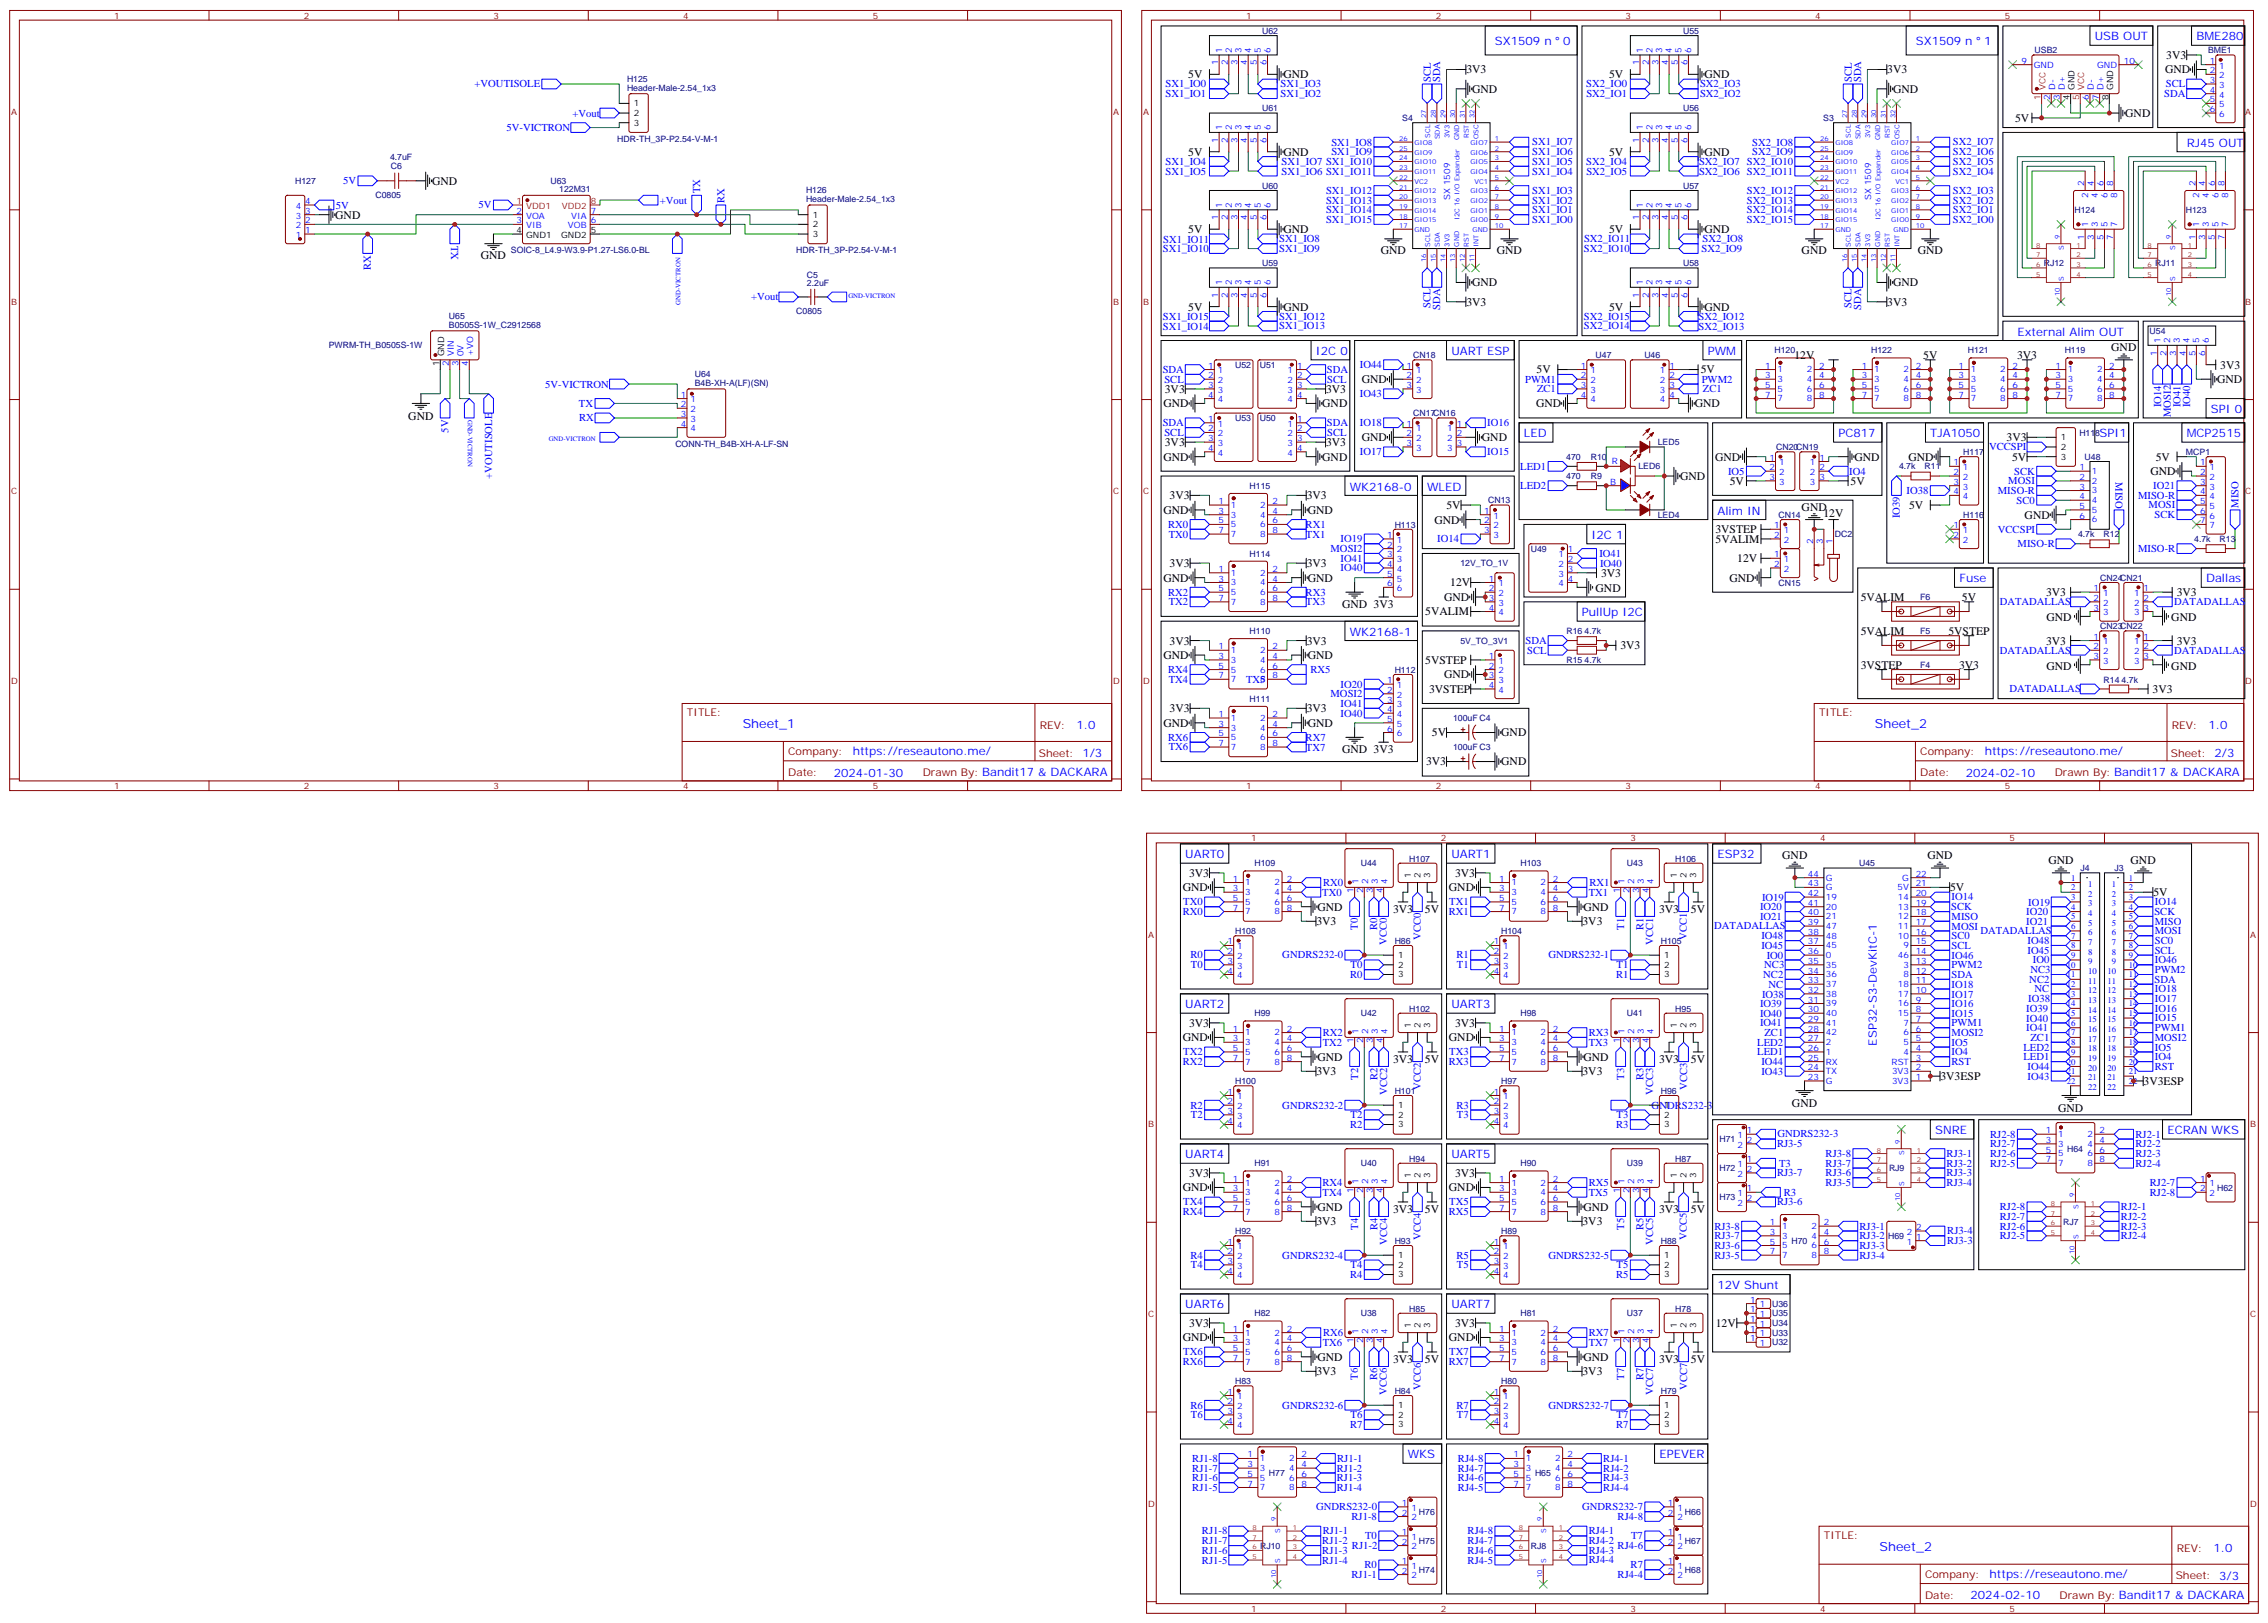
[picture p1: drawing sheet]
<svg xmlns="http://www.w3.org/2000/svg" width="827mm" height="592mm" viewBox="0 0 827 592" stroke-linecap="round" stroke-linejoin="round" font-family="sans-serif">
<defs><g id="words">
<g font-size="4.6" fill="#00f">
<text x="270.8" y="265.4">Sheet_1</text>
<text x="683.5" y="265.4">Sheet_2</text>
<text x="685.3" y="565.3">Sheet_2</text>
</g>
<g font-size="4.2" fill="#00f">
<text x="545" y="16.5">SX1509 n</text>
<text x="570" y="16.5">0</text>
<text x="698.5" y="16.5">SX1509 n</text>
<text x="723.4" y="16.5">1</text>
<text x="763.8" y="14.7">USB OUT</text>
<text x="800.8" y="14.7">BME280</text>
<text x="797.3" y="53.6">RJ45 OUT</text>
<text x="735.5" y="122.3">External Alim OUT</text>
<text x="479.8" y="129.4">I2C 0</text>
<text x="529.2" y="129.4">UART ESP</text>
<text x="622.7" y="129.4">PWM</text>
<text x="806.1" y="150.6">SPI 0</text>
<text x="555.6" y="159.4">LED</text>
<text x="670.3" y="159.4">PC817</text>
<text x="703.8" y="159.4">TJA1050</text>
<text x="765.5" y="159.4">SPI1</text>
<text x="797.3" y="159.4">MCP2515</text>
<text x="492.1" y="178.8">WK2168-0</text>
<text x="520.3" y="178.8">WLED</text>
<text x="626.2" y="187.6">Alim IN</text>
<text x="580.3" y="196.4">I2C 1</text>
<text x="714.4" y="212.3">Fuse</text>
<text x="804.3" y="212.3">Dallas</text>
<text x="576.8" y="224.6">PullUp I2C</text>
<text x="492.1" y="231.7">WK2168-1</text>
<text x="392.5" y="265.7">1.0</text>
<text x="805.3" y="265.7">1.0</text>
<text x="310.9" y="275.2">https://reseautono.me/</text>
<text x="723.6" y="275.2">https://reseautono.me/</text>
<text x="304" y="283">2024-01-30</text>
<text x="716.7" y="283">2024-02-10</text>
<text x="432.2" y="312.8">UART0</text>
<text x="529.2" y="312.8">UART1</text>
<text x="626.2" y="312.8">ESP32</text>
<text x="432.2" y="367.5">UART2</text>
<text x="529.2" y="367.5">UART3</text>
<text x="684.3" y="381.1" transform="rotate(-90 684.3 381.1)">ESP32-S3-DevKitC-1</text>
<text x="705.6" y="413.4">SNRE</text>
<text x="790.2" y="413.4">ECRAN WKS</text>
<text x="432.2" y="422.2">UART4</text>
<text x="529.2" y="422.2">UART5</text>
<text x="626.2" y="469.8">12V Shunt</text>
<text x="432.2" y="476.9">UART6</text>
<text x="529.2" y="476.9">UART7</text>
<text x="513.3" y="531.6">WKS</text>
<text x="605" y="531.6">EPEVER</text>
<text x="807" y="565.5">1.0</text>
<text x="725.4" y="575.1">https://reseautono.me/</text>
<text x="718.5" y="582.9">2024-02-10</text>
</g>
<g font-size="4.2">
<text x="789.8" y="21.4">3V3</text>
<text x="433.2" y="28.5">5V</text>
<text x="468" y="28.5">GND</text>
<text x="534.6" y="26.7">3V3</text>
<text x="586.7" y="28.5">5V</text>
<text x="621.4" y="28.5">GND</text>
<text x="688.1" y="26.7">3V3</text>
<text x="789.4" y="26.8">GND</text>
<text x="536.8" y="33.8">GND</text>
<text x="690.2" y="33.8">GND</text>
<text x="734.7" y="44.4">5V</text>
<text x="774.9" y="42.6">GND</text>
<text x="433.2" y="56.8">5V</text>
<text x="468" y="56.8">GND</text>
<text x="586.7" y="56.8">5V</text>
<text x="621.4" y="56.8">GND</text>
<text x="157.5" y="67.3">GND</text>
<text x="122.2" y="79.7">GND</text>
<text x="433.2" y="85">5V</text>
<text x="468" y="85">GND</text>
<text x="586.7" y="85">5V</text>
<text x="621.4" y="85">GND</text>
<text x="175.3" y="94.5">GND</text>
<text x="503.4" y="92.7">GND</text>
<text x="545.7" y="92.7">GND</text>
<text x="656.9" y="92.7">GND</text>
<text x="699.2" y="92.7">GND</text>
<text x="536.8" y="104.4">GND</text>
<text x="690.2" y="104.4">GND</text>
<text x="433.2" y="113.2">5V</text>
<text x="468" y="113.2">GND</text>
<text x="534.6" y="111.4">3V3</text>
<text x="586.7" y="113.2">5V</text>
<text x="621.4" y="113.2">GND</text>
<text x="688.1" y="111.4">3V3</text>
<text x="654.3" y="130.8">12V</text>
<text x="701.2" y="130.8">5V</text>
<text x="735.4" y="130.8">3V3</text>
<text x="769.8" y="128">GND</text>
<text x="560.2" y="136.1">5V</text>
<text x="620.1" y="136.1">5V</text>
<text x="809.5" y="134.4">3V3</text>
<text x="424.7" y="143.2">3V3</text>
<text x="483.5" y="143.2">3V3</text>
<text x="496.5" y="139.7">GND</text>
<text x="808.4" y="139.6">GND</text>
<text x="424.2" y="148.5">GND</text>
<text x="482.1" y="148.5">GND</text>
<text x="560" y="148.5">GND</text>
<text x="617.9" y="148.5">GND</text>
<text x="148.9" y="153">GND</text>
<text x="496.5" y="160.8">GND</text>
<text x="540.3" y="160.8">GND</text>
<text x="731.6" y="160.8">3V3</text>
<text x="424.2" y="167.9">GND</text>
<text x="424.7" y="162.6">3V3</text>
<text x="482.1" y="167.9">GND</text>
<text x="483.5" y="162.6">3V3</text>
<text x="625.3" y="167.9">GND</text>
<text x="676.1" y="167.9">GND</text>
<text x="695.9" y="167.9">GND</text>
<text x="733.6" y="167.9">5V</text>
<text x="786" y="167.9">5V</text>
<text x="784" y="173.2">GND</text>
<text x="612.6" y="174.9">GND</text>
<text x="630.6" y="176.7">5V</text>
<text x="674.8" y="176.7">5V</text>
<text x="426.5" y="182">3V3</text>
<text x="476.4" y="182">3V3</text>
<text x="527.4" y="185.5">5V</text>
<text x="696" y="185.5">5V</text>
<text x="424.2" y="187.3">GND</text>
<text x="476.8" y="187.3">GND</text>
<text x="523" y="190.8">GND</text>
<text x="656.9" y="186.2">GND</text>
<text x="664.8" y="188.3">12V</text>
<text x="738.2" y="189">GND</text>
<text x="625.4" y="194.3">3VSTEP</text>
<text x="625.5" y="197.9">5VALIM</text>
<text x="426.5" y="206.7">3V3</text>
<text x="476.4" y="206.7">3V3</text>
<text x="633.4" y="204.9">12V</text>
<text x="424.2" y="212">GND</text>
<text x="476.8" y="212">GND</text>
<text x="528.8" y="213.7">12V</text>
<text x="581.8" y="215.8">GND</text>
<text x="583.7" y="210.2">3V3</text>
<text x="630.6" y="212">GND</text>
<text x="489.3" y="221.5">GND 3V3</text>
<text x="526.5" y="219">GND</text>
<text x="678.4" y="219">5VALIM</text>
<text x="715.3" y="219">5V</text>
<text x="746" y="217.3">3V3</text>
<text x="793.6" y="217.3">3V3</text>
<text x="519.7" y="224.3">5VALIM</text>
<text x="746.1" y="226.4">GND</text>
<text x="791.7" y="226.4">GND</text>
<text x="678.4" y="231.4">5VALIM</text>
<text x="710.4" y="231.4">5VSTEP</text>
<text x="426.5" y="234.9">3V3</text>
<text x="476.4" y="234.9">3V3</text>
<text x="590.8" y="236.7">3V3</text>
<text x="746" y="234.9">3V3</text>
<text x="793.6" y="234.9">3V3</text>
<text x="424.2" y="240.2">GND</text>
<text x="476.8" y="240.2">GND</text>
<text x="519.7" y="242">5VSTEP</text>
<text x="678.4" y="243.7">3VSTEP</text>
<text x="714.3" y="243.7">3V3</text>
<text x="746.1" y="244.1">GND</text>
<text x="791.7" y="244.1">GND</text>
<text x="526.5" y="247.3">GND</text>
<text x="521.1" y="252.5">3VSTEP</text>
<text x="784.8" y="252.5">3V3</text>
<text x="426.5" y="259.6">3V3</text>
<text x="476.4" y="259.6">3V3</text>
<text x="424.2" y="264.9">GND</text>
<text x="476.8" y="264.9">GND</text>
<text x="522.1" y="268.4">5V</text>
<text x="547.4" y="268.4">GND</text>
<text x="489.3" y="274.4">GND 3V3</text>
<text x="519.9" y="279">3V3</text>
<text x="547.4" y="279">GND</text>
<text x="649.8" y="313.2">GND</text>
<text x="702.7" y="313.2">GND</text>
<text x="746.8" y="315">GND</text>
<text x="776.8" y="314.9">GND</text>
<text x="433.5" y="319.6">3V3</text>
<text x="530.5" y="319.6">3V3</text>
<text x="431.3" y="324.9">GND</text>
<text x="528.3" y="324.9">GND</text>
<text x="711" y="324.9">5V</text>
<text x="785.1" y="326.6">5V</text>
<text x="480.3" y="331.9">GND</text>
<text x="507.9" y="332.7">3V3</text>
<text x="519.5" y="332.7">5V</text>
<text x="577.3" y="331.9">GND</text>
<text x="604.9" y="332.7">3V3</text>
<text x="616.5" y="332.7">5V</text>
<text x="480" y="337.2">3V3</text>
<text x="577" y="337.2">3V3</text>
<text x="433.5" y="374.3">3V3</text>
<text x="530.5" y="374.3">3V3</text>
<text x="431.3" y="379.5">GND</text>
<text x="528.3" y="379.5">GND</text>
<text x="480.3" y="386.6">GND</text>
<text x="507.9" y="387.4">3V3</text>
<text x="519.5" y="387.4">5V</text>
<text x="577.3" y="386.6">GND</text>
<text x="604.9" y="387.4">3V3</text>
<text x="616.5" y="387.4">5V</text>
<text x="480" y="391.9">3V3</text>
<text x="577" y="391.9">3V3</text>
<text x="707.5" y="393.7">3V3ESP</text>
<text x="781.6" y="395.4">3V3ESP</text>
<text x="653.3" y="403.6">GND</text>
<text x="750.4" y="405.4">GND</text>
<text x="433.5" y="428.9">3V3</text>
<text x="530.5" y="428.9">3V3</text>
<text x="431.3" y="434.2">GND</text>
<text x="528.3" y="434.2">GND</text>
<text x="480.3" y="441.3">GND</text>
<text x="507.9" y="442">3V3</text>
<text x="519.5" y="442">5V</text>
<text x="577.3" y="441.3">GND</text>
<text x="604.9" y="442">3V3</text>
<text x="616.5" y="442">5V</text>
<text x="480" y="446.6">3V3</text>
<text x="577" y="446.6">3V3</text>
<text x="433.5" y="483.6">3V3</text>
<text x="530.5" y="483.6">3V3</text>
<text x="625.6" y="483.6">12V</text>
<text x="431.3" y="488.9">GND</text>
<text x="528.3" y="488.9">GND</text>
<text x="480.3" y="496">GND</text>
<text x="507.9" y="496.7">3V3</text>
<text x="519.5" y="496.7">5V</text>
<text x="577.3" y="496">GND</text>
<text x="604.9" y="496.7">3V3</text>
<text x="616.5" y="496.7">5V</text>
<text x="480" y="501.3">3V3</text>
<text x="577" y="501.3">3V3</text>
</g>
<g font-size="3.9" fill="#00f">
<text x="521.7" y="30" transform="rotate(-90 521.7 30)">SCL</text>
<text x="675.2" y="30" transform="rotate(-90 675.2 30)">SCL</text>
<text x="173" y="31.9">+VOUTISOLE</text>
<text x="424.9" y="35.4">SX1_IO1</text>
<text x="424.9" y="31.9">SX1_IO0</text>
<text x="466.9" y="31.9">SX1_IO3</text>
<text x="466.9" y="35.4">SX1_IO2</text>
<text x="525.1" y="30" transform="rotate(-90 525.1 30)">SDA</text>
<text x="578.4" y="31.9">SX2_IO0</text>
<text x="578.4" y="35.4">SX2_IO1</text>
<text x="619.8" y="35.3">SX2_IO2</text>
<text x="619.8" y="31.8">SX2_IO3</text>
<text x="678.6" y="30" transform="rotate(-90 678.6 30)">SDA</text>
<text x="789" y="35.4">SDA</text>
<text x="789.7" y="31.9">SCL</text>
<text x="184.7" y="47.8">5V-VICTRON</text>
<text x="208.7" y="42.5">+Vout</text>
<text x="485.4" y="53">SX1_IO8</text>
<text x="558.6" y="53">SX1_IO7</text>
<text x="638.9" y="53">SX2_IO8</text>
<text x="712.1" y="53">SX2_IO7</text>
<text x="485.4" y="56.6">SX1_IO9</text>
<text x="558.6" y="56.6">SX1_IO6</text>
<text x="638.9" y="56.6">SX2_IO9</text>
<text x="712.1" y="56.6">SX2_IO6</text>
<text x="424.9" y="63.6">SX1_IO5</text>
<text x="424.9" y="60.1">SX1_IO4</text>
<text x="467.3" y="60.1">SX1_IO7 SX1_IO10</text>
<text x="467.3" y="63.6">SX1_IO6 SX1_IO11</text>
<text x="558.6" y="60.1">SX1_IO5</text>
<text x="558.6" y="63.6">SX1_IO4</text>
<text x="578.4" y="60.1">SX2_IO4</text>
<text x="578.4" y="63.6">SX2_IO5</text>
<text x="619.5" y="63.7">SX2_IO6 SX2_IO11</text>
<text x="619.5" y="60.1">SX2_IO7 SX2_IO10</text>
<text x="712" y="63.6">SX2_IO4</text>
<text x="712.1" y="60.1">SX2_IO5</text>
<text x="125.1" y="67.2">5V</text>
<text x="255.3" y="70.4" transform="rotate(-90 255.3 70.4)">TX</text>
<text x="483.5" y="70.7">SX1_IO12</text>
<text x="558.6" y="70.7">SX1_IO3</text>
<text x="636.9" y="70.7">SX2_IO12</text>
<text x="712.1" y="70.7">SX2_IO3</text>
<text x="122.4" y="76.1">5V</text>
<text x="174.5" y="76">5V</text>
<text x="240.6" y="74.3">+Vout</text>
<text x="264.1" y="73.9" transform="rotate(-90 264.1 73.9)">RX</text>
<text x="483.5" y="77.7">SX1_IO14</text>
<text x="483.5" y="74.2">SX1_IO13</text>
<text x="558.6" y="74.2">SX1_IO2</text>
<text x="558.6" y="77.7">SX1_IO1</text>
<text x="636.9" y="74.2">SX2_IO13</text>
<text x="636.9" y="77.7">SX2_IO14</text>
<text x="712.1" y="77.8">SX2_IO1</text>
<text x="712.1" y="74.2">SX2_IO2</text>
<text x="483.5" y="81.3">SX1_IO15</text>
<text x="558.6" y="81.2">SX1_IO0</text>
<text x="636.9" y="81.3">SX2_IO15</text>
<text x="712.1" y="81.3">SX2_IO0</text>
<text x="164.5" y="89.5" transform="rotate(90 164.5 89.5)">TX</text>
<text x="424.1" y="88.4">SX1_IO11</text>
<text x="466.4" y="88.3">SX1_IO8</text>
<text x="577.5" y="88.3">SX2_IO11</text>
<text x="620.7" y="88.3">SX2_IO8</text>
<text x="424" y="92">SX1_IO10</text>
<text x="466.4" y="91.8">SX1_IO9</text>
<text x="577.5" y="91.8">SX2_IO10</text>
<text x="620.4" y="91.9">SX2_IO9</text>
<text x="135.3" y="98.3" transform="rotate(-90 135.3 98.3)">RX</text>
<text x="273.9" y="109.4">+Vout</text>
<text x="521.6" y="112.3" transform="rotate(-90 521.6 112.3)">SCL</text>
<text x="525.1" y="112.9" transform="rotate(-90 525.1 112.9)">SDA</text>
<text x="675.1" y="112.3" transform="rotate(-90 675.1 112.3)">SCL</text>
<text x="678.6" y="112.9" transform="rotate(-90 678.6 112.9)">SDA</text>
<text x="424" y="116.6">SX1_IO15</text>
<text x="466.4" y="116.5">SX1_IO12</text>
<text x="577.5" y="116.5">SX2_IO15</text>
<text x="619.2" y="116.6">SX2_IO12</text>
<text x="424" y="120.2">SX1_IO14</text>
<text x="466.4" y="120.1">SX1_IO13</text>
<text x="577.5" y="120.1">SX2_IO14</text>
<text x="619.2" y="120.1">SX2_IO13</text>
<text x="423.9" y="135.9">SDA</text>
<text x="483.8" y="135.9">SDA</text>
<text x="495.8" y="134.2">IO44</text>
<text x="198.8" y="141.3">5V-VICTRON</text>
<text x="424.5" y="139.5">SCL</text>
<text x="483.9" y="139.5">SCL</text>
<text x="556.1" y="139.5">PWM1</text>
<text x="560.4" y="143">ZC1</text>
<text x="620.4" y="139.5">PWM2</text>
<text x="620.9" y="143">ZC1</text>
<text x="211.1" y="148.2">TX</text>
<text x="495.8" y="144.8">IO43</text>
<text x="788" y="148.4" transform="rotate(-90 788 148.4)">IO14</text>
<text x="795" y="148.4" transform="rotate(-90 795 148.4)">IO41</text>
<text x="798.5" y="148.4" transform="rotate(-90 798.5 148.4)">IO40</text>
<text x="211.1" y="153.5">RX</text>
<text x="423.9" y="155.3">SDA</text>
<text x="483.8" y="155.3">SDA</text>
<text x="495.8" y="155.3">IO18</text>
<text x="542.2" y="155.3">IO16</text>
<text x="791.5" y="152" transform="rotate(-90 791.5 152)">MOSI2</text>
<text x="163.5" y="157.6" transform="rotate(-90 163.5 157.6)">5V</text>
<text x="424.5" y="158.9">SCL</text>
<text x="483.9" y="158.9">SCL</text>
<text x="495.8" y="165.9">IO17</text>
<text x="542.2" y="165.9">IO15</text>
<text x="725.2" y="164.2">VCCSPI</text>
<text x="554.3" y="171.2">LED1</text>
<text x="630" y="173">IO5</text>
<text x="674.2" y="173">IO4</text>
<text x="734.4" y="173">SCK</text>
<text x="179.4" y="174.4" transform="rotate(-90 179.4 174.4)">+VOUTISOLE</text>
<text x="554.3" y="178.3">LED2</text>
<text x="732.2" y="176.5">MOSI</text>
<text x="771.3" y="175.7" transform="rotate(90 771.3 175.7)">MISO</text>
<text x="785.1" y="178.3">IO21</text>
<text x="695.1" y="180">IO38</text>
<text x="728.4" y="180">MISO-R</text>
<text x="735.3" y="183.6">SC0</text>
<text x="779.5" y="181.8">MISO-R</text>
<text x="783.4" y="185.3">MOSI</text>
<text x="816.2" y="185.1" transform="rotate(-90 816.2 185.1)">MISO</text>
<text x="692.7" y="188.8" transform="rotate(-90 692.7 188.8)">IO39</text>
<text x="785.6" y="188.9">SCK</text>
<text x="425.9" y="192.4">RX0</text>
<text x="426.1" y="195.9">TX0</text>
<text x="476" y="192.4">RX1</text>
<text x="476.1" y="195.9">TX1</text>
<text x="488.8" y="197.7">IO19</text>
<text x="524" y="197.6">IO14</text>
<text x="728.4" y="194.2">VCCSPI</text>
<text x="485.1" y="201.2">MOSI2</text>
<text x="583.1" y="203">IO41</text>
<text x="735.6" y="199.4">MISO-R</text>
<text x="779.5" y="201.2">MISO-R</text>
<text x="488.8" y="208.3">IO40</text>
<text x="488.8" y="204.7">IO41</text>
<text x="583.4" y="206.5">IO40</text>
<text x="425.9" y="217.1">RX2</text>
<text x="426.1" y="220.6">TX2</text>
<text x="476" y="217.1">RX3</text>
<text x="476.1" y="220.6">TX3</text>
<text x="729.1" y="220.6">DATADALLAS</text>
<text x="792.7" y="220.6">DATADALLAS</text>
<text x="556.2" y="234.7">SDA</text>
<text x="556.8" y="238.3">SCL</text>
<text x="729.1" y="238.3">DATADALLAS</text>
<text x="792.7" y="238.3">DATADALLAS</text>
<text x="425.9" y="245.3">RX4</text>
<text x="477.8" y="245.4">RX5</text>
<text x="426.1" y="248.8">TX4</text>
<text x="454.3" y="248.8">TX5</text>
<text x="488.8" y="250.6">IO20</text>
<text x="485.1" y="254.1">MOSI2</text>
<text x="488.8" y="257.7">IO41</text>
<text x="732.6" y="252.4">DATADALLAS</text>
<text x="488.8" y="261.2">IO40</text>
<text x="425.9" y="270">RX6</text>
<text x="426.1" y="273.5">TX6</text>
<text x="476" y="270.1">RX7</text>
<text x="476.1" y="273.6">TX7</text>
<text x="482.4" y="323">RX0</text>
<text x="579.5" y="323">RX1</text>
<text x="431.4" y="329.9">TX0</text>
<text x="482.1" y="326.5">TX0</text>
<text x="528.4" y="329.9">TX1</text>
<text x="579.3" y="326.5">TX1</text>
<text x="642.4" y="328.3">IO19</text>
<text x="711.6" y="328.2">IO14</text>
<text x="785.6" y="330">IO14</text>
<text x="431.2" y="333.5">RX0</text>
<text x="528.2" y="333.5">RX1</text>
<text x="641.7" y="335.3">IO21</text>
<text x="641.7" y="331.8">IO20</text>
<text x="711.4" y="331.7">SCK</text>
<text x="711.6" y="335.3">MISO</text>
<text x="738.7" y="333.5">IO20</text>
<text x="739.5" y="330.1">IO19</text>
<text x="785.5" y="333.5">SCK</text>
<text x="495.1" y="338.9" transform="rotate(-90 495.1 338.9)">T0</text>
<text x="502.2" y="339.1" transform="rotate(-90 502.2 339.1)">R0</text>
<text x="592.1" y="338.9" transform="rotate(-90 592.1 338.9)">T1</text>
<text x="599.2" y="339.1" transform="rotate(-90 599.2 339.1)">R1</text>
<text x="625" y="338.8">DATADALLAS</text>
<text x="711.6" y="338.8">MOSI</text>
<text x="722" y="340.5">DATADALLAS</text>
<text x="738.7" y="337">IO21</text>
<text x="785.6" y="337">MISO</text>
<text x="785.6" y="340.6">MOSI</text>
<text x="505.7" y="344.3" transform="rotate(-90 505.7 344.3)">VCC0</text>
<text x="518" y="342.6" transform="rotate(-90 518 342.6)">VCC0</text>
<text x="602.7" y="344.3" transform="rotate(-90 602.7 344.3)">VCC1</text>
<text x="615" y="342.6" transform="rotate(-90 615 342.6)">VCC1</text>
<text x="642.2" y="342.3">IO48</text>
<text x="642.2" y="345.8">IO45</text>
<text x="711.5" y="345.8">SCL</text>
<text x="711.6" y="342.3">SC0</text>
<text x="739.2" y="347.6">IO45</text>
<text x="739.2" y="344.1">IO48</text>
<text x="785.6" y="347.6">SCL</text>
<text x="785.6" y="344.1">SC0</text>
<text x="434" y="349.3">R0</text>
<text x="434.2" y="352.9">T0</text>
<text x="467.5" y="349.3">GNDRS232-0</text>
<text x="492.4" y="352.9">T0</text>
<text x="531" y="349.3">R1</text>
<text x="531.2" y="352.9">T1</text>
<text x="564.6" y="349.3">GNDRS232-1</text>
<text x="589.4" y="352.9">T1</text>
<text x="643.2" y="352.8">NC3</text>
<text x="644.2" y="349.4">IO0</text>
<text x="711.6" y="352.9">PWM2</text>
<text x="711.6" y="349.4">IO46</text>
<text x="741.2" y="351.1">IO0</text>
<text x="785.6" y="351.1">IO46</text>
<text x="492.2" y="356.4">R0</text>
<text x="589.2" y="356.4">R1</text>
<text x="642.9" y="356.4">NC2</text>
<text x="644.8" y="359.9">NC</text>
<text x="711.5" y="356.4">SDA</text>
<text x="711.6" y="360">IO18</text>
<text x="739.9" y="358.2">NC2</text>
<text x="740.3" y="354.6">NC3</text>
<text x="785.6" y="358.2">SDA</text>
<text x="785.6" y="354.7">PWM2</text>
<text x="642.4" y="363.6">IO38</text>
<text x="711.6" y="363.6">IO17</text>
<text x="739.5" y="365.3">IO38</text>
<text x="741.8" y="361.7">NC</text>
<text x="785.6" y="361.7">IO18</text>
<text x="785.6" y="365.3">IO17</text>
<text x="641.7" y="370.6">IO40</text>
<text x="641.7" y="367">IO39</text>
<text x="711.6" y="367.1">IO16</text>
<text x="711.6" y="370.5">IO15</text>
<text x="738.7" y="368.8">IO39</text>
<text x="785.6" y="368.9">IO16</text>
<text x="482.2" y="377.5">RX2</text>
<text x="579.3" y="377.5">RX3</text>
<text x="641.7" y="374.1">IO41</text>
<text x="643.3" y="377.6">ZC1</text>
<text x="711.6" y="377.6">MOSI2</text>
<text x="711.6" y="374.1">PWM1</text>
<text x="738.7" y="372.3">IO40</text>
<text x="738.7" y="375.8">IO41</text>
<text x="785.6" y="372.3">IO15</text>
<text x="785.6" y="375.8">PWM1</text>
<text x="482.2" y="381.1">TX2</text>
<text x="579.3" y="381.1">TX3</text>
<text x="640.7" y="381.1">LED2</text>
<text x="711.6" y="381.1">IO5</text>
<text x="737.7" y="382.9">LED2</text>
<text x="740.3" y="379.3">ZC1</text>
<text x="785.6" y="379.4">MOSI2</text>
<text x="785.6" y="382.9">IO5</text>
<text x="431.2" y="388.2">RX2</text>
<text x="431.4" y="384.7">TX2</text>
<text x="528.2" y="388.2">RX3</text>
<text x="528.4" y="384.7">TX3</text>
<text x="640.7" y="384.6">LED1</text>
<text x="642.2" y="388.2">IO44</text>
<text x="711.5" y="388.2">RST</text>
<text x="711.6" y="384.7">IO4</text>
<text x="737.7" y="386.4">LED1</text>
<text x="739.2" y="389.9">IO44</text>
<text x="785.6" y="389.9">RST</text>
<text x="785.6" y="386.4">IO4</text>
<text x="495.2" y="393.6" transform="rotate(-90 495.2 393.6)">T2</text>
<text x="502.2" y="393.8" transform="rotate(-90 502.2 393.8)">R2</text>
<text x="592.2" y="393.6" transform="rotate(-90 592.2 393.6)">T3</text>
<text x="599.2" y="393.8" transform="rotate(-90 599.2 393.8)">R3</text>
<text x="642.2" y="391.7">IO43</text>
<text x="739.2" y="393.5">IO43</text>
<text x="505.7" y="399" transform="rotate(-90 505.7 399)">VCC2</text>
<text x="518.1" y="397.3" transform="rotate(-90 518.1 397.3)">VCC2</text>
<text x="602.8" y="399" transform="rotate(-90 602.8 399)">VCC3</text>
<text x="615.1" y="397.3" transform="rotate(-90 615.1 397.3)">VCC3</text>
<text x="434" y="404.1">R2</text>
<text x="434.2" y="407.6">T2</text>
<text x="467.5" y="404.1">GNDRS232-2</text>
<text x="492.4" y="407.6">T2</text>
<text x="531" y="404.1">R3</text>
<text x="531.2" y="407.6">T3</text>
<text x="589.4" y="407.6">T3</text>
<text x="602.2" y="404.2">GNDRS232-3</text>
<text x="492.2" y="411.1">R2</text>
<text x="589.2" y="411.1">R3</text>
<text x="647.9" y="418.1">RJ3-5</text>
<text x="648.1" y="414.6">GNDRS232-3</text>
<text x="725.6" y="418.2">RJ2-7</text>
<text x="725.6" y="414.7">RJ2-8</text>
<text x="778.6" y="418.2">RJ2-2</text>
<text x="778.6" y="414.7">RJ2-1</text>
<text x="648.7" y="425.2">T3</text>
<text x="665.6" y="425.2">RJ3-7</text>
<text x="665.6" y="421.7">RJ3-8</text>
<text x="709.7" y="421.7">RJ3-1</text>
<text x="709.7" y="425.2">RJ3-2</text>
<text x="725.6" y="425.2">RJ2-5</text>
<text x="725.6" y="421.7">RJ2-6</text>
<text x="778.6" y="425.2">RJ2-4</text>
<text x="778.6" y="421.7">RJ2-3</text>
<text x="647.9" y="428.7">RJ3-7</text>
<text x="665.6" y="428.8">RJ3-6</text>
<text x="709.7" y="428.8">RJ3-3</text>
<text x="482.2" y="432.2">RX4</text>
<text x="482.2" y="435.8">TX4</text>
<text x="579.3" y="435.9">TX5</text>
<text x="579.3" y="432.4">RX5</text>
<text x="650.3" y="435.8">R3</text>
<text x="665.6" y="432.3">RJ3-5</text>
<text x="709.7" y="432.3">RJ3-4</text>
<text x="783.8" y="432.3">RJ2-7</text>
<text x="783.8" y="435.8">RJ2-8</text>
<text x="431.2" y="442.9">RX4</text>
<text x="431.4" y="439.3">TX4</text>
<text x="528.2" y="442.9">RX5</text>
<text x="528.4" y="439.3">TX5</text>
<text x="647.9" y="439.3">RJ3-6</text>
<text x="729.1" y="441.1">RJ2-8</text>
<text x="773.3" y="441.1">RJ2-1</text>
<text x="495.2" y="448.3" transform="rotate(-90 495.2 448.3)">T4</text>
<text x="502.2" y="448.5" transform="rotate(-90 502.2 448.5)">R4</text>
<text x="592.2" y="448.3" transform="rotate(-90 592.2 448.3)">T5</text>
<text x="599.2" y="448.5" transform="rotate(-90 599.2 448.5)">R5</text>
<text x="625.1" y="448.2">RJ3-8</text>
<text x="678" y="448.2">RJ3-1</text>
<text x="710" y="449.9">RJ3-4</text>
<text x="729.1" y="448.2">RJ2-6</text>
<text x="729.1" y="444.6">RJ2-7</text>
<text x="773.3" y="444.6">RJ2-2</text>
<text x="773.3" y="448.2">RJ2-3</text>
<text x="505.7" y="453.7" transform="rotate(-90 505.7 453.7)">VCC4</text>
<text x="518.1" y="451.9" transform="rotate(-90 518.1 451.9)">VCC4</text>
<text x="602.7" y="453.7" transform="rotate(-90 602.7 453.7)">VCC5</text>
<text x="615" y="451.9" transform="rotate(-90 615 451.9)">VCC5</text>
<text x="625.1" y="451.7">RJ3-7</text>
<text x="625.1" y="455.2">RJ3-6</text>
<text x="678" y="455.2">RJ3-3</text>
<text x="678" y="451.7">RJ3-2</text>
<text x="710" y="453.3">RJ3-3</text>
<text x="729.1" y="451.7">RJ2-5</text>
<text x="773.3" y="451.7">RJ2-4</text>
<text x="434" y="458.8">R4</text>
<text x="467.5" y="458.8">GNDRS232-4</text>
<text x="531" y="458.7">R5</text>
<text x="564.6" y="458.7">GNDRS232-5</text>
<text x="625.1" y="458.7">RJ3-5</text>
<text x="678" y="458.7">RJ3-4</text>
<text x="434.2" y="462.3">T4</text>
<text x="492.2" y="465.8">R4</text>
<text x="492.4" y="462.3">T4</text>
<text x="531.2" y="462.3">T5</text>
<text x="589.2" y="465.8">R5</text>
<text x="589.4" y="462.3">T5</text>
<text x="482.2" y="490.5">TX6</text>
<text x="482.4" y="487">RX6</text>
<text x="579.3" y="490.4">TX7</text>
<text x="579.3" y="486.9">RX7</text>
<text x="431.2" y="497.5">RX6</text>
<text x="431.4" y="494">TX6</text>
<text x="528.2" y="497.6">RX7</text>
<text x="528.4" y="494">TX7</text>
<text x="495.1" y="502.9" transform="rotate(-90 495.1 502.9)">T6</text>
<text x="502.2" y="503.2" transform="rotate(-90 502.2 503.2)">R6</text>
<text x="592.2" y="502.9" transform="rotate(-90 592.2 502.9)">T7</text>
<text x="599.2" y="503.1" transform="rotate(-90 599.2 503.1)">R7</text>
<text x="505.7" y="508.4" transform="rotate(-90 505.7 508.4)">VCC6</text>
<text x="518" y="506.6" transform="rotate(-90 518 506.6)">VCC6</text>
<text x="602.8" y="508.4" transform="rotate(-90 602.8 508.4)">VCC7</text>
<text x="615.1" y="506.6" transform="rotate(-90 615.1 506.6)">VCC7</text>
<text x="434" y="513.4">R6</text>
<text x="467.5" y="513.4">GNDRS232-6</text>
<text x="531" y="513.4">R7</text>
<text x="564.6" y="513.4">GNDRS232-7</text>
<text x="434.2" y="516.9">T6</text>
<text x="492.2" y="520.5">R7</text>
<text x="492.4" y="516.9">T6</text>
<text x="531.2" y="517">T7</text>
<text x="589.2" y="520.5">R7</text>
<text x="589.4" y="517">T7</text>
<text x="434.7" y="532.8">RJ1-8</text>
<text x="487.5" y="532.8">RJ1-1</text>
<text x="531.6" y="532.8">RJ4-8</text>
<text x="584.6" y="532.8">RJ4-1</text>
<text x="434.7" y="539.9">RJ1-6</text>
<text x="434.7" y="536.3">RJ1-7</text>
<text x="487.4" y="536.3">RJ1-2</text>
<text x="487.4" y="539.9">RJ1-3</text>
<text x="531.6" y="536.3">RJ4-7</text>
<text x="531.6" y="539.9">RJ4-6</text>
<text x="584.6" y="539.9">RJ4-3</text>
<text x="584.6" y="536.3">RJ4-2</text>
<text x="434.7" y="543.4">RJ1-5</text>
<text x="487.4" y="543.4">RJ1-4</text>
<text x="531.6" y="543.4">RJ4-5</text>
<text x="584.6" y="543.4">RJ4-4</text>
<text x="479.9" y="550.5">GNDRS232-0</text>
<text x="576.9" y="550.4">GNDRS232-7</text>
<text x="492.8" y="554">RJ1-8</text>
<text x="589.8" y="554">RJ4-8</text>
<text x="438.2" y="559.3">RJ1-8</text>
<text x="438.2" y="562.8">RJ1-7</text>
<text x="482.1" y="562.8">RJ1-2</text>
<text x="482.2" y="559.3">RJ1-1</text>
<text x="497.7" y="561">T0</text>
<text x="535.1" y="562.8">RJ4-7</text>
<text x="535.1" y="559.3">RJ4-8</text>
<text x="579.3" y="559.3">RJ4-1</text>
<text x="579.3" y="562.8">RJ4-2</text>
<text x="594.7" y="561.1">T7</text>
<text x="438.2" y="566.3">RJ1-6</text>
<text x="438.2" y="569.9">RJ1-5</text>
<text x="482.1" y="569.9">RJ1-4</text>
<text x="482.1" y="566.3">RJ1-3</text>
<text x="492.9" y="564.6">RJ1-2</text>
<text x="535.1" y="569.9">RJ4-5</text>
<text x="535.1" y="566.3">RJ4-6</text>
<text x="579.3" y="566.3">RJ4-3</text>
<text x="579.3" y="569.8">RJ4-4</text>
<text x="589.8" y="564.6">RJ4-6</text>
<text x="492.8" y="575.2">RJ1-1</text>
<text x="497.5" y="571.6">R0</text>
<text x="589.8" y="575.2">RJ4-4</text>
<text x="594.5" y="571.6">R7</text>
</g>
<g font-size="3.9" fill="#800">
<text x="250.5" y="261">TITLE:</text>
<text x="663.2" y="261">TITLE:</text>
<text x="379.1" y="265.7">REV:</text>
<text x="791.9" y="265.7">REV:</text>
<text x="287.4" y="275.2">Company:</text>
<text x="378.7" y="275.8">Sheet: 1/3</text>
<text x="700.1" y="275.2">Company:</text>
<text x="791.5" y="275.8">Sheet: 2/3</text>
<text x="287.4" y="282.9">Date:</text>
<text x="336.4" y="282.9">Drawn By: Bandit17 &amp; DACKARA</text>
<text x="700.1" y="282.9">Date:</text>
<text x="749.2" y="282.9">Drawn By: Bandit17 &amp; DACKARA</text>
<text x="665" y="560.8">TITLE:</text>
<text x="793.6" y="565.5">REV:</text>
<text x="701.9" y="575">Company:</text>
<text x="793.3" y="575.7">Sheet: 3/3</text>
<text x="701.9" y="582.7">Date:</text>
<text x="750.9" y="582.8">Drawn By: Bandit17 &amp; DACKARA</text>
</g>
<g font-size="3.2" fill="#800">
<text x="41.6" y="6.8">1</text>
<text x="110.8" y="6.8">2</text>
<text x="179.9" y="6.8">3</text>
<text x="249.1" y="6.8">4</text>
<text x="318.2" y="6.8">5</text>
<text x="454.4" y="6.8">1</text>
<text x="523.5" y="6.8">2</text>
<text x="592.7" y="6.8">3</text>
<text x="661.8" y="6.8">4</text>
<text x="731" y="6.8">5</text>
<text x="4.1" y="41.9">A</text>
<text x="405.9" y="41.9">A</text>
<text x="416.8" y="41.9">A</text>
<text x="818.6" y="41.9">A</text>
<text x="4.1" y="111.1">B</text>
<text x="405.9" y="111.1">B</text>
<text x="416.8" y="111.1">B</text>
<text x="818.6" y="111.1">B</text>
<text x="4.1" y="180.2">C</text>
<text x="405.9" y="180.2">C</text>
<text x="416.8" y="180.2">C</text>
<text x="818.6" y="180.2">C</text>
<text x="4.1" y="249.3">D</text>
<text x="405.9" y="249.3">D</text>
<text x="416.8" y="249.3">D</text>
<text x="818.6" y="249.3">D</text>
<text x="41.6" y="287.6">1</text>
<text x="110.8" y="287.6">2</text>
<text x="179.9" y="287.6">3</text>
<text x="249.1" y="287.6">4</text>
<text x="318.2" y="287.6">5</text>
<text x="454.4" y="287.6">1</text>
<text x="523.5" y="287.6">2</text>
<text x="592.7" y="287.6">3</text>
<text x="661.8" y="287.6">4</text>
<text x="731" y="287.6">5</text>
<text x="456.1" y="306.7">1</text>
<text x="525.3" y="306.7">2</text>
<text x="594.4" y="306.7">3</text>
<text x="663.6" y="306.7">4</text>
<text x="732.7" y="306.7">5</text>
<text x="418.6" y="341.8">A</text>
<text x="820.4" y="341.8">A</text>
<text x="418.6" y="410.9">B</text>
<text x="820.4" y="410.9">B</text>
<text x="418.6" y="480.1">C</text>
<text x="820.4" y="480.1">C</text>
<text x="418.6" y="549.2">D</text>
<text x="820.4" y="549.2">D</text>
<text x="456.1" y="587.5">1</text>
<text x="525.3" y="587.5">2</text>
<text x="594.4" y="587.5">3</text>
<text x="663.6" y="587.5">4</text>
<text x="732.7" y="587.5">5</text>
</g>
<g font-size="3.2" fill="#000080">
<text x="460.2" y="12.4">U62</text>
<text x="613.6" y="12.4">U55</text>
<text x="741.8" y="19.4">USB2</text>
<text x="805.1" y="19.4">BME1</text>
<text x="228.6" y="29.9">H125</text>
<text x="228.6" y="33.1">Header-Male-2.54_1x3</text>
<text x="460.2" y="40.6">U61</text>
<text x="613.6" y="40.6">U56</text>
<text x="511.3" y="44.1">S4</text>
<text x="664.7" y="44.1">S3</text>
<text x="225.1" y="51.8">HDR-TH_3P-P2.54-V-M-1</text>
<text x="142.2" y="58.2">4.7uF</text>
<text x="142.5" y="61.7">C6</text>
<text x="107.6" y="66.9">H127</text>
<text x="200.7" y="67.1">U63</text>
<text x="203.9" y="70">122M31</text>
<text x="293.9" y="70.4">H126</text>
<text x="460.2" y="68.8">U60</text>
<text x="613.6" y="68.8">U57</text>
<text x="136.9" y="72.2">C0805</text>
<text x="293.9" y="73.7">Header-Male-2.54_1x3</text>
<text x="756.4" y="77.7">H124</text>
<text x="796.9" y="77.7">H123</text>
<text x="186.3" y="92.4">SOIC-8_L4.9-W3.9-P1.27-LS6.0-BL</text>
<text x="290.3" y="92.4">HDR-TH_3P-P2.54-V-M-1</text>
<text x="294.2" y="101.2">C5</text>
<text x="460.2" y="97">U59</text>
<text x="613.6" y="97">U58</text>
<text x="745.2" y="97.1">RJ12</text>
<text x="785.7" y="97.1">RJ11</text>
<text x="294.2" y="104.4">2.2uF</text>
<text x="163.7" y="119.5">B0505S-1W_C2912568</text>
<text x="163.7" y="116.3">U65</text>
<text x="290.3" y="114.6">C0805</text>
<text x="783.8" y="121.7">U54</text>
<text x="119.8" y="127">PWRM-TH_B0505S-1W</text>
<text x="515.3" y="130.6">CN18</text>
<text x="581.7" y="130.5">U47</text>
<text x="599.5" y="130.5">U46</text>
<text x="647" y="128.8">H120</text>
<text x="682.2" y="128.8">H122</text>
<text x="717.5" y="128.8">H121</text>
<text x="752.8" y="128.8">H119</text>
<text x="253.3" y="137.5">U64</text>
<text x="450.3" y="134.1">U52</text>
<text x="459.3" y="134.1">U51</text>
<text x="253.3" y="140.7">B4B-XH-A(LF)(SN)</text>
<text x="450.3" y="153.5">U53</text>
<text x="459.3" y="153.5">U50</text>
<text x="515.3" y="151.7">CN17CN16</text>
<text x="758.1" y="158.7">H118</text>
<text x="246.2" y="162.9">CONN-TH_B4B-XH-A-LF-SN</text>
<text x="571.1" y="167.6">470</text>
<text x="580" y="167.6">R10</text>
<text x="604.4" y="162.3">LED5</text>
<text x="647.6" y="164">CN20CN19</text>
<text x="715.8" y="165.8">H117</text>
<text x="760" y="167.6">U48</text>
<text x="797" y="165.9">MCP1</text>
<text x="597.4" y="171.1">LED6</text>
<text x="692.4" y="171.1">4.7k</text>
<text x="701.7" y="171.1">R11</text>
<text x="455.6" y="178.2">H115</text>
<text x="571.1" y="174.6">470</text>
<text x="580" y="174.6">R9</text>
<text x="542.6" y="183.4">CN13</text>
<text x="604.4" y="188.7">LED4</text>
<text x="648.4" y="188.8">CN14</text>
<text x="715.8" y="188.7">H116</text>
<text x="508.5" y="192.3">H113</text>
<text x="669" y="195.8">DC2</text>
<text x="757.7" y="195.8">4.7k</text>
<text x="766.9" y="195.8">R12</text>
<text x="800" y="197.5">4.7k</text>
<text x="809.3" y="197.5">R13</text>
<text x="455.6" y="202.9">H114</text>
<text x="558.1" y="201.1">U49</text>
<text x="532.5" y="206.4">12V_TO_1V</text>
<text x="648.4" y="213.5">CN15</text>
<text x="765.8" y="211.7">CN24CN21</text>
<text x="700.1" y="218.7">F6</text>
<text x="455.6" y="231.1">H110</text>
<text x="571.2" y="231.1">R16</text>
<text x="577.7" y="231.1">4.7k</text>
<text x="700.1" y="231.1">F5</text>
<text x="765.8" y="229.3">CN23CN22</text>
<text x="532.5" y="234.6">5V_TO_3V1</text>
<text x="508.5" y="245.2">H112</text>
<text x="571.2" y="241.7">R15</text>
<text x="577.7" y="241.7">4.7k</text>
<text x="700.1" y="243.4">F4</text>
<text x="766.9" y="248.8">R14</text>
<text x="773.5" y="248.8">4.7k</text>
<text x="455.6" y="255.8">H111</text>
<text x="529.8" y="262.9">100uF C4</text>
<text x="529.8" y="273.4">100uF C3</text>
<text x="457.4" y="315.7">H109</text>
<text x="496.2" y="315.8">U44</text>
<text x="513.8" y="314">H107</text>
<text x="554.4" y="315.7">H103</text>
<text x="593.2" y="315.8">U43</text>
<text x="610.8" y="314">H106</text>
<text x="677.8" y="315.8">U45</text>
<text x="758.5" y="317.5">J4</text>
<text x="771" y="317.5">J3</text>
<text x="450.3" y="340.4">H108</text>
<text x="547.3" y="340.4">H104</text>
<text x="508.5" y="343.9">H86</text>
<text x="605.5" y="343.9">H105</text>
<text x="457.4" y="370.4">H99</text>
<text x="496.2" y="370.4">U42</text>
<text x="513.8" y="368.7">H102</text>
<text x="554.4" y="370.4">H98</text>
<text x="593.2" y="370.4">U41</text>
<text x="610.8" y="368.7">H95</text>
<text x="450.3" y="395.1">H100</text>
<text x="547.3" y="395.1">H97</text>
<text x="508.5" y="398.6">H101</text>
<text x="605.5" y="398.6">H96</text>
<text x="626.9" y="416.3">H71</text>
<text x="753.7" y="419.8">H64</text>
<text x="457.4" y="425.1">H91</text>
<text x="496.2" y="425.1">U40</text>
<text x="513.8" y="423.4">H94</text>
<text x="554.4" y="425.1">H90</text>
<text x="593.2" y="425.1">U39</text>
<text x="610.8" y="423.4">H87</text>
<text x="626.9" y="426.9">H72</text>
<text x="688.7" y="426.9">RJ9</text>
<text x="626.9" y="437.5">H73</text>
<text x="808.4" y="434">H62</text>
<text x="450.3" y="449.8">H92</text>
<text x="547.3" y="449.8">H89</text>
<text x="752.2" y="446.3">RJ7</text>
<text x="508.5" y="453.3">H93</text>
<text x="605.5" y="453.3">H88</text>
<text x="653.1" y="453.4">H70</text>
<text x="688.4" y="451.5">H69</text>
<text x="457.4" y="479.8">H82</text>
<text x="496.2" y="479.8">U38</text>
<text x="513.8" y="478.1">H85</text>
<text x="554.4" y="479.8">H81</text>
<text x="593.2" y="479.8">U37</text>
<text x="610.8" y="478.1">H78</text>
<text x="646.1" y="479.8">U35</text>
<text x="646.1" y="476.2">U36</text>
<text x="646.1" y="483.3">U34</text>
<text x="646.1" y="490.3">U32</text>
<text x="646.1" y="486.8">U33</text>
<text x="450.3" y="504.5">H83</text>
<text x="508.5" y="508">H84</text>
<text x="547.3" y="504.5">H80</text>
<text x="605.5" y="508">H79</text>
<text x="462.6" y="538">H77</text>
<text x="559.7" y="538">H65</text>
<text x="517.3" y="552.1">H76</text>
<text x="614.3" y="552.1">H66</text>
<text x="517.3" y="562.7">H75</text>
<text x="614.3" y="562.7">H67</text>
<text x="459.4" y="564.5">RJ10</text>
<text x="558.2" y="564.5">RJ8</text>
<text x="517.3" y="573.3">H74</text>
<text x="614.3" y="573.3">H68</text>
</g>
<g font-size="3.2" fill="#00f">
<text x="444.1" y="23.8" transform="rotate(-90 444.1 23.8)">1</text>
<text x="445.6" y="19.3" transform="rotate(-90 445.6 19.3)">1</text>
<text x="447.7" y="23.8" transform="rotate(-90 447.7 23.8)">2</text>
<text x="449.1" y="19.3" transform="rotate(-90 449.1 19.3)">2</text>
<text x="451.2" y="23.8" transform="rotate(-90 451.2 23.8)">3</text>
<text x="452.6" y="19.3" transform="rotate(-90 452.6 19.3)">3</text>
<text x="454.7" y="23.8" transform="rotate(-90 454.7 23.8)">4</text>
<text x="456.1" y="19.3" transform="rotate(-90 456.1 19.3)">4</text>
<text x="458.3" y="23.8" transform="rotate(-90 458.3 23.8)">5</text>
<text x="459.7" y="19.3" transform="rotate(-90 459.7 19.3)">5</text>
<text x="461.8" y="23.8" transform="rotate(-90 461.8 23.8)">6</text>
<text x="463.2" y="19.3" transform="rotate(-90 463.2 19.3)">6</text>
<text x="597.6" y="23.8" transform="rotate(-90 597.6 23.8)">1</text>
<text x="599" y="19.3" transform="rotate(-90 599 19.3)">1</text>
<text x="601.1" y="23.8" transform="rotate(-90 601.1 23.8)">2</text>
<text x="602.5" y="19.3" transform="rotate(-90 602.5 19.3)">2</text>
<text x="604.7" y="23.8" transform="rotate(-90 604.7 23.8)">3</text>
<text x="606.1" y="19.3" transform="rotate(-90 606.1 19.3)">3</text>
<text x="608.2" y="23.8" transform="rotate(-90 608.2 23.8)">4</text>
<text x="609.6" y="19.3" transform="rotate(-90 609.6 19.3)">4</text>
<text x="611.7" y="23.8" transform="rotate(-90 611.7 23.8)">5</text>
<text x="613.1" y="19.3" transform="rotate(-90 613.1 19.3)">5</text>
<text x="615.2" y="23.8" transform="rotate(-90 615.2 23.8)">6</text>
<text x="616.7" y="19.3" transform="rotate(-90 616.7 19.3)">6</text>
<text x="737.1" y="23.2">9</text>
<text x="774.3" y="23.2">10</text>
<text x="805.7" y="23.2">1</text>
<text x="741.5" y="24.6">GND</text>
<text x="764.6" y="24.6">GND</text>
<text x="805.7" y="26.7">2</text>
<text x="809.2" y="25">1</text>
<text x="809.2" y="28.5">2</text>
<text x="749.3" y="32.8" transform="rotate(-90 749.3 32.8)">D-</text>
<text x="752.8" y="32.8" transform="rotate(-90 752.8 32.8)">D+</text>
<text x="763.4" y="32.8" transform="rotate(-90 763.4 32.8)">D-</text>
<text x="766.9" y="32.8" transform="rotate(-90 766.9 32.8)">D+</text>
<text x="805.7" y="30.3">3</text>
<text x="805.7" y="33.8">4</text>
<text x="809.2" y="32">3</text>
<text x="809.2" y="35.6">4</text>
<text x="747.5" y="36.3" transform="rotate(-90 747.5 36.3)">2</text>
<text x="751.1" y="36.3" transform="rotate(-90 751.1 36.3)">3</text>
<text x="761.6" y="36.3" transform="rotate(-90 761.6 36.3)">6</text>
<text x="765.2" y="36.3" transform="rotate(-90 765.2 36.3)">7</text>
<text x="805.7" y="37.3">5</text>
<text x="805.7" y="40.9">6</text>
<text x="809.2" y="39.1">5</text>
<text x="445.6" y="47.6" transform="rotate(-90 445.6 47.6)">1</text>
<text x="449.1" y="47.6" transform="rotate(-90 449.1 47.6)">2</text>
<text x="452.6" y="47.6" transform="rotate(-90 452.6 47.6)">3</text>
<text x="456.1" y="47.6" transform="rotate(-90 456.1 47.6)">4</text>
<text x="459.7" y="47.6" transform="rotate(-90 459.7 47.6)">5</text>
<text x="463.2" y="47.6" transform="rotate(-90 463.2 47.6)">6</text>
<text x="599" y="47.6" transform="rotate(-90 599 47.6)">1</text>
<text x="602.5" y="47.6" transform="rotate(-90 602.5 47.6)">2</text>
<text x="606.1" y="47.6" transform="rotate(-90 606.1 47.6)">3</text>
<text x="609.6" y="47.6" transform="rotate(-90 609.6 47.6)">4</text>
<text x="613.1" y="47.6" transform="rotate(-90 613.1 47.6)">5</text>
<text x="616.7" y="47.6" transform="rotate(-90 616.7 47.6)">6</text>
<text x="809.2" y="42.6">6</text>
<text x="444.1" y="52" transform="rotate(-90 444.1 52)">1</text>
<text x="447.7" y="52" transform="rotate(-90 447.7 52)">2</text>
<text x="451.2" y="52" transform="rotate(-90 451.2 52)">3</text>
<text x="454.7" y="52" transform="rotate(-90 454.7 52)">4</text>
<text x="458.3" y="52" transform="rotate(-90 458.3 52)">5</text>
<text x="461.8" y="52" transform="rotate(-90 461.8 52)">6</text>
<text x="597.6" y="52" transform="rotate(-90 597.6 52)">1</text>
<text x="601.1" y="52" transform="rotate(-90 601.1 52)">2</text>
<text x="604.7" y="52" transform="rotate(-90 604.7 52)">3</text>
<text x="608.2" y="52" transform="rotate(-90 608.2 52)">4</text>
<text x="611.7" y="52" transform="rotate(-90 611.7 52)">5</text>
<text x="615.2" y="52" transform="rotate(-90 615.2 52)">6</text>
<text x="759.9" y="67.7" transform="rotate(-90 759.9 67.7)">2</text>
<text x="763.4" y="67.7" transform="rotate(-90 763.4 67.7)">4</text>
<text x="766.9" y="67.7" transform="rotate(-90 766.9 67.7)">6</text>
<text x="770.5" y="67.7" transform="rotate(-90 770.5 67.7)">8</text>
<text x="800.5" y="67.7" transform="rotate(-90 800.5 67.7)">2</text>
<text x="804" y="67.7" transform="rotate(-90 804 67.7)">4</text>
<text x="807.5" y="67.7" transform="rotate(-90 807.5 67.7)">6</text>
<text x="811" y="67.7" transform="rotate(-90 811 67.7)">8</text>
<text x="107.8" y="76.1">4</text>
<text x="111.3" y="77.9">3</text>
<text x="111.3" y="74.4">4</text>
<text x="188.3" y="77.9">2</text>
<text x="215.4" y="77.9">7</text>
<text x="445.6" y="75.8" transform="rotate(-90 445.6 75.8)">1</text>
<text x="449.1" y="75.8" transform="rotate(-90 449.1 75.8)">2</text>
<text x="452.6" y="75.8" transform="rotate(-90 452.6 75.8)">3</text>
<text x="456.1" y="75.8" transform="rotate(-90 456.1 75.8)">4</text>
<text x="459.7" y="75.8" transform="rotate(-90 459.7 75.8)">5</text>
<text x="463.2" y="75.8" transform="rotate(-90 463.2 75.8)">6</text>
<text x="528.7" y="72.9" transform="rotate(-90 528.7 72.9)">SX 1509</text>
<text x="599" y="75.8" transform="rotate(-90 599 75.8)">1</text>
<text x="602.5" y="75.8" transform="rotate(-90 602.5 75.8)">2</text>
<text x="606.1" y="75.8" transform="rotate(-90 606.1 75.8)">3</text>
<text x="609.6" y="75.8" transform="rotate(-90 609.6 75.8)">4</text>
<text x="613.1" y="75.8" transform="rotate(-90 613.1 75.8)">5</text>
<text x="616.7" y="75.8" transform="rotate(-90 616.7 75.8)">6</text>
<text x="682.2" y="72.9" transform="rotate(-90 682.2 72.9)">SX 1509</text>
<text x="761.3" y="72.1" transform="rotate(-90 761.3 72.1)">2</text>
<text x="764.8" y="72.1" transform="rotate(-90 764.8 72.1)">4</text>
<text x="768.3" y="72.1" transform="rotate(-90 768.3 72.1)">6</text>
<text x="771.9" y="72.1" transform="rotate(-90 771.9 72.1)">8</text>
<text x="801.9" y="72.1" transform="rotate(-90 801.9 72.1)">2</text>
<text x="805.4" y="72.1" transform="rotate(-90 805.4 72.1)">4</text>
<text x="808.9" y="72.1" transform="rotate(-90 808.9 72.1)">6</text>
<text x="812.4" y="72.1" transform="rotate(-90 812.4 72.1)">8</text>
<text x="107.8" y="83.2">2</text>
<text x="107.8" y="79.7">3</text>
<text x="111.3" y="81.4">2</text>
<text x="188.3" y="81.4">3</text>
<text x="191.8" y="79.7">VOA</text>
<text x="191.8" y="83.2">VIB</text>
<text x="207" y="83.2">VOB</text>
<text x="208.2" y="79.7">VIA</text>
<text x="215.4" y="81.4">6</text>
<text x="444.1" y="80.3" transform="rotate(-90 444.1 80.3)">1</text>
<text x="447.7" y="80.3" transform="rotate(-90 447.7 80.3)">2</text>
<text x="451.2" y="80.3" transform="rotate(-90 451.2 80.3)">3</text>
<text x="454.7" y="80.3" transform="rotate(-90 454.7 80.3)">4</text>
<text x="458.3" y="80.3" transform="rotate(-90 458.3 80.3)">5</text>
<text x="461.8" y="80.3" transform="rotate(-90 461.8 80.3)">6</text>
<text x="597.6" y="80.3" transform="rotate(-90 597.6 80.3)">1</text>
<text x="601.1" y="80.3" transform="rotate(-90 601.1 80.3)">2</text>
<text x="604.7" y="80.3" transform="rotate(-90 604.7 80.3)">3</text>
<text x="608.2" y="80.3" transform="rotate(-90 608.2 80.3)">4</text>
<text x="611.7" y="80.3" transform="rotate(-90 611.7 80.3)">5</text>
<text x="615.2" y="80.3" transform="rotate(-90 615.2 80.3)">6</text>
<text x="761.3" y="82.8" transform="rotate(-90 761.3 82.8)">1</text>
<text x="764.8" y="82.8" transform="rotate(-90 764.8 82.8)">3</text>
<text x="768.3" y="82.8" transform="rotate(-90 768.3 82.8)">5</text>
<text x="771.9" y="82.8" transform="rotate(-90 771.9 82.8)">7</text>
<text x="801.9" y="82.8" transform="rotate(-90 801.9 82.8)">1</text>
<text x="805.4" y="82.8" transform="rotate(-90 805.4 82.8)">3</text>
<text x="808.9" y="82.8" transform="rotate(-90 808.9 82.8)">5</text>
<text x="812.4" y="82.8" transform="rotate(-90 812.4 82.8)">7</text>
<text x="107.8" y="86.7">1</text>
<text x="111.3" y="84.9">1</text>
<text x="759.9" y="87.3" transform="rotate(-90 759.9 87.3)">1</text>
<text x="763.4" y="87.3" transform="rotate(-90 763.4 87.3)">3</text>
<text x="766.9" y="87.3" transform="rotate(-90 766.9 87.3)">5</text>
<text x="770.5" y="87.3" transform="rotate(-90 770.5 87.3)">7</text>
<text x="800.5" y="87.3" transform="rotate(-90 800.5 87.3)">1</text>
<text x="804" y="87.3" transform="rotate(-90 804 87.3)">3</text>
<text x="807.5" y="87.3" transform="rotate(-90 807.5 87.3)">5</text>
<text x="811" y="87.3" transform="rotate(-90 811 87.3)">7</text>
<text x="445.6" y="104" transform="rotate(-90 445.6 104)">1</text>
<text x="449.1" y="104" transform="rotate(-90 449.1 104)">2</text>
<text x="452.6" y="104" transform="rotate(-90 452.6 104)">3</text>
<text x="456.1" y="104" transform="rotate(-90 456.1 104)">4</text>
<text x="459.7" y="104" transform="rotate(-90 459.7 104)">5</text>
<text x="463.2" y="104" transform="rotate(-90 463.2 104)">6</text>
<text x="599" y="104" transform="rotate(-90 599 104)">1</text>
<text x="602.5" y="104" transform="rotate(-90 602.5 104)">2</text>
<text x="606.1" y="104" transform="rotate(-90 606.1 104)">3</text>
<text x="609.6" y="104" transform="rotate(-90 609.6 104)">4</text>
<text x="613.1" y="104" transform="rotate(-90 613.1 104)">5</text>
<text x="616.7" y="104" transform="rotate(-90 616.7 104)">6</text>
<text x="444.1" y="108.5" transform="rotate(-90 444.1 108.5)">1</text>
<text x="447.7" y="108.5" transform="rotate(-90 447.7 108.5)">2</text>
<text x="451.2" y="108.5" transform="rotate(-90 451.2 108.5)">3</text>
<text x="454.7" y="108.5" transform="rotate(-90 454.7 108.5)">4</text>
<text x="458.3" y="108.5" transform="rotate(-90 458.3 108.5)">5</text>
<text x="461.8" y="108.5" transform="rotate(-90 461.8 108.5)">6</text>
<text x="597.6" y="108.5" transform="rotate(-90 597.6 108.5)">1</text>
<text x="601.1" y="108.5" transform="rotate(-90 601.1 108.5)">2</text>
<text x="604.7" y="108.5" transform="rotate(-90 604.7 108.5)">3</text>
<text x="608.2" y="108.5" transform="rotate(-90 608.2 108.5)">4</text>
<text x="611.7" y="108.5" transform="rotate(-90 611.7 108.5)">5</text>
<text x="615.2" y="108.5" transform="rotate(-90 615.2 108.5)">6</text>
<text x="787.8" y="125.2" transform="rotate(-90 787.8 125.2)">1</text>
<text x="791.3" y="125.2" transform="rotate(-90 791.3 125.2)">2</text>
<text x="794.8" y="125.2" transform="rotate(-90 794.8 125.2)">3</text>
<text x="798.3" y="125.2" transform="rotate(-90 798.3 125.2)">4</text>
<text x="801.9" y="125.2" transform="rotate(-90 801.9 125.2)">5</text>
<text x="805.4" y="125.2" transform="rotate(-90 805.4 125.2)">6</text>
<text x="165.5" y="129.9" transform="rotate(-90 165.5 129.9)">VIN</text>
<text x="169" y="129.9" transform="rotate(-90 169 129.9)">0V</text>
<text x="172.5" y="129.9" transform="rotate(-90 172.5 129.9)">+VO</text>
<text x="786.3" y="129.6" transform="rotate(-90 786.3 129.6)">1</text>
<text x="789.9" y="129.6" transform="rotate(-90 789.9 129.6)">2</text>
<text x="793.4" y="129.6" transform="rotate(-90 793.4 129.6)">3</text>
<text x="796.9" y="129.6" transform="rotate(-90 796.9 129.6)">4</text>
<text x="800.5" y="129.6" transform="rotate(-90 800.5 129.6)">5</text>
<text x="804" y="129.6" transform="rotate(-90 804 129.6)">6</text>
<text x="163.7" y="133.4" transform="rotate(-90 163.7 133.4)">2</text>
<text x="167.2" y="133.4" transform="rotate(-90 167.2 133.4)">3</text>
<text x="170.7" y="133.4" transform="rotate(-90 170.7 133.4)">4</text>
<text x="440.5" y="134.3">1</text>
<text x="440.5" y="137.9">2</text>
<text x="444" y="136.1">1</text>
<text x="469.4" y="136.1">1</text>
<text x="472.9" y="134.3">1</text>
<text x="472.9" y="137.9">2</text>
<text x="512.9" y="134.3">1</text>
<text x="512.9" y="137.9">2</text>
<text x="516.4" y="136.1">1</text>
<text x="576.4" y="134.3">1</text>
<text x="576.4" y="137.9">2</text>
<text x="579.9" y="136.1">1</text>
<text x="605.2" y="136.1">1</text>
<text x="608.7" y="134.3">1</text>
<text x="608.7" y="137.9">2</text>
<text x="643.6" y="134.3">1</text>
<text x="643.6" y="137.9">3</text>
<text x="648.1" y="135.7">1</text>
<text x="658.7" y="135.7">2</text>
<text x="663.2" y="134.3">2</text>
<text x="663.2" y="137.9">4</text>
<text x="678.8" y="134.3">1</text>
<text x="678.8" y="137.9">3</text>
<text x="683.3" y="135.7">1</text>
<text x="694" y="135.7">2</text>
<text x="698.5" y="134.3">2</text>
<text x="698.5" y="137.9">4</text>
<text x="714.1" y="134.3">1</text>
<text x="714.1" y="137.9">3</text>
<text x="718.6" y="135.7">1</text>
<text x="729.3" y="135.7">2</text>
<text x="733.8" y="134.3">2</text>
<text x="733.8" y="137.9">4</text>
<text x="749.4" y="134.3">1</text>
<text x="749.4" y="137.9">3</text>
<text x="753.9" y="135.7">1</text>
<text x="764.6" y="135.7">2</text>
<text x="769.1" y="134.3">2</text>
<text x="769.1" y="137.9">4</text>
<text x="440.5" y="141.4">3</text>
<text x="444" y="139.6">2</text>
<text x="444" y="143.2">3</text>
<text x="469.4" y="139.6">2</text>
<text x="469.4" y="143.2">3</text>
<text x="472.9" y="141.4">3</text>
<text x="512.9" y="141.4">3</text>
<text x="516.4" y="139.6">2</text>
<text x="516.4" y="143.2">3</text>
<text x="576.4" y="141.4">3</text>
<text x="579.9" y="139.6">2</text>
<text x="579.9" y="143.2">3</text>
<text x="605.2" y="139.6">2</text>
<text x="605.2" y="143.2">3</text>
<text x="608.7" y="141.4">3</text>
<text x="643.6" y="141.4">5</text>
<text x="648.1" y="139.3">3</text>
<text x="648.1" y="142.8">5</text>
<text x="658.7" y="139.3">4</text>
<text x="658.7" y="142.8">6</text>
<text x="663.2" y="141.4">6</text>
<text x="678.8" y="141.4">5</text>
<text x="683.3" y="139.3">3</text>
<text x="683.3" y="142.8">5</text>
<text x="694" y="139.3">4</text>
<text x="694" y="142.8">6</text>
<text x="698.5" y="141.4">6</text>
<text x="714.1" y="141.4">5</text>
<text x="718.6" y="139.3">3</text>
<text x="718.6" y="142.8">5</text>
<text x="729.3" y="139.3">4</text>
<text x="729.3" y="142.8">6</text>
<text x="733.8" y="141.4">6</text>
<text x="749.4" y="141.4">5</text>
<text x="753.9" y="139.3">3</text>
<text x="753.9" y="142.8">5</text>
<text x="764.6" y="139.3">4</text>
<text x="764.6" y="142.8">6</text>
<text x="769.1" y="141.4">6</text>
<text x="248.3" y="144.9">1</text>
<text x="248.3" y="148.4">2</text>
<text x="251.8" y="146.7">1</text>
<text x="440.5" y="144.9">4</text>
<text x="444" y="146.7">4</text>
<text x="469.4" y="146.7">4</text>
<text x="472.9" y="144.9">4</text>
<text x="576.4" y="144.9">4</text>
<text x="579.9" y="146.7">4</text>
<text x="605.2" y="146.7">4</text>
<text x="608.7" y="144.9">4</text>
<text x="643.6" y="144.9">7</text>
<text x="648.1" y="146.3">7</text>
<text x="658.7" y="146.3">8</text>
<text x="663.2" y="144.9">8</text>
<text x="678.8" y="144.9">7</text>
<text x="683.3" y="146.3">7</text>
<text x="694" y="146.3">8</text>
<text x="698.5" y="144.9">8</text>
<text x="714.1" y="144.9">7</text>
<text x="718.6" y="146.3">7</text>
<text x="729.3" y="146.3">8</text>
<text x="733.8" y="144.9">8</text>
<text x="749.4" y="144.9">7</text>
<text x="753.9" y="146.3">7</text>
<text x="764.6" y="146.3">8</text>
<text x="769.1" y="144.9">8</text>
<text x="248.3" y="152">3</text>
<text x="248.3" y="155.5">4</text>
<text x="251.8" y="150.2">2</text>
<text x="251.8" y="153.7">3</text>
<text x="440.5" y="153.7">1</text>
<text x="444" y="155.5">1</text>
<text x="469.4" y="155.5">1</text>
<text x="472.9" y="153.7">1</text>
<text x="512.9" y="155.5">1</text>
<text x="531.1" y="155.5">1</text>
<text x="251.8" y="157.3">4</text>
<text x="440.5" y="157.3">2</text>
<text x="440.5" y="160.8">3</text>
<text x="444" y="159">2</text>
<text x="469.4" y="159">2</text>
<text x="472.9" y="157.3">2</text>
<text x="472.9" y="160.8">3</text>
<text x="512.9" y="159">2</text>
<text x="516.4" y="157.3">1</text>
<text x="516.4" y="160.8">2</text>
<text x="527.6" y="157.3">1</text>
<text x="527.6" y="160.8">2</text>
<text x="531.1" y="159">2</text>
<text x="440.5" y="164.3">4</text>
<text x="444" y="162.6">3</text>
<text x="444" y="166.1">4</text>
<text x="469.4" y="162.6">3</text>
<text x="469.4" y="166.1">4</text>
<text x="472.9" y="164.3">4</text>
<text x="512.9" y="162.6">3</text>
<text x="516.4" y="164.3">3</text>
<text x="527.6" y="164.3">3</text>
<text x="531.1" y="162.6">3</text>
<text x="645.2" y="167.9">1</text>
<text x="663.4" y="167.9">1</text>
<text x="587.7" y="169.3">R</text>
<text x="645.2" y="171.4">2</text>
<text x="648.7" y="169.6">1</text>
<text x="648.7" y="173.1">2</text>
<text x="659.9" y="169.6">1</text>
<text x="659.9" y="173.1">2</text>
<text x="663.4" y="171.4">2</text>
<text x="712.2" y="169.6">1</text>
<text x="712.2" y="173.1">2</text>
<text x="715.7" y="171.4">1</text>
<text x="758.2" y="171.4">1</text>
<text x="762.7" y="172.8">1</text>
<text x="802.1" y="169.6">1</text>
<text x="802.1" y="173.1">2</text>
<text x="805.6" y="171.4">1</text>
<text x="587" y="176.7">B</text>
<text x="645.2" y="174.9">3</text>
<text x="648.7" y="176.7">3</text>
<text x="659.9" y="176.7">3</text>
<text x="663.4" y="174.9">3</text>
<text x="712.2" y="176.7">3</text>
<text x="715.7" y="174.9">2</text>
<text x="715.7" y="178.4">3</text>
<text x="758.2" y="174.9">2</text>
<text x="758.2" y="178.4">3</text>
<text x="762.7" y="176.3">2</text>
<text x="762.7" y="179.8">3</text>
<text x="802.1" y="176.7">3</text>
<text x="805.6" y="174.9">2</text>
<text x="805.6" y="178.4">3</text>
<text x="444.2" y="183.7">1</text>
<text x="448.7" y="185.1">1</text>
<text x="459.4" y="185.1">2</text>
<text x="463.9" y="183.7">2</text>
<text x="712.2" y="180.2">4</text>
<text x="715.7" y="182">4</text>
<text x="758.2" y="182">4</text>
<text x="758.2" y="185.5">5</text>
<text x="762.7" y="183.4">4</text>
<text x="802.1" y="180.2">4</text>
<text x="802.1" y="183.7">5</text>
<text x="805.6" y="182">4</text>
<text x="805.6" y="185.5">5</text>
<text x="444.2" y="187.3">3</text>
<text x="444.2" y="190.8">5</text>
<text x="448.7" y="188.7">3</text>
<text x="459.4" y="188.7">4</text>
<text x="463.9" y="187.3">4</text>
<text x="463.9" y="190.8">6</text>
<text x="541.1" y="187.3">1</text>
<text x="541.1" y="190.8">2</text>
<text x="544.6" y="189">1</text>
<text x="758.2" y="189">6</text>
<text x="762.7" y="186.9">5</text>
<text x="762.7" y="190.4">6</text>
<text x="802.1" y="187.3">6</text>
<text x="802.1" y="190.8">7</text>
<text x="805.6" y="189">6</text>
<text x="444.2" y="194.3">7</text>
<text x="448.7" y="192.2">5</text>
<text x="448.7" y="195.7">7</text>
<text x="459.4" y="192.2">6</text>
<text x="459.4" y="195.7">8</text>
<text x="463.9" y="194.3">8</text>
<text x="505.8" y="196.1">1</text>
<text x="509.3" y="197.8">1</text>
<text x="541.1" y="194.3">3</text>
<text x="544.6" y="192.5">2</text>
<text x="544.6" y="196.1">3</text>
<text x="646.9" y="192.5">1</text>
<text x="646.9" y="196.1">2</text>
<text x="650.4" y="194.3">1</text>
<text x="650.4" y="197.8">2</text>
<text x="712.2" y="192.5">1</text>
<text x="712.2" y="196.1">2</text>
<text x="715.7" y="194.3">1</text>
<text x="715.7" y="197.8">2</text>
<text x="805.6" y="192.5">7</text>
<text x="505.8" y="199.6">2</text>
<text x="505.8" y="203.1">3</text>
<text x="509.3" y="201.4">2</text>
<text x="568.2" y="203.1">1</text>
<text x="571.7" y="201.4">1</text>
<text x="646.9" y="203.1">1</text>
<text x="661.1" y="198.2" transform="rotate(-90 661.1 198.2)">2</text>
<text x="664.6" y="198.2" transform="rotate(-90 664.6 198.2)">3</text>
<text x="668.2" y="198.2" transform="rotate(-90 668.2 198.2)">1</text>
<text x="444.2" y="208.4">1</text>
<text x="448.7" y="209.8">1</text>
<text x="459.4" y="209.8">2</text>
<text x="463.9" y="208.4">2</text>
<text x="505.8" y="206.7">4</text>
<text x="509.3" y="204.9">3</text>
<text x="509.3" y="208.4">4</text>
<text x="568.2" y="206.7">2</text>
<text x="571.7" y="204.9">2</text>
<text x="571.7" y="208.4">3</text>
<text x="646.9" y="206.7">2</text>
<text x="650.4" y="204.9">1</text>
<text x="650.4" y="208.4">2</text>
<text x="444.2" y="211.9">3</text>
<text x="444.2" y="215.5">5</text>
<text x="448.7" y="213.4">3</text>
<text x="459.4" y="213.4">4</text>
<text x="463.9" y="211.9">4</text>
<text x="463.9" y="215.5">6</text>
<text x="505.8" y="210.2">5</text>
<text x="505.8" y="213.7">6</text>
<text x="509.3" y="211.9">5</text>
<text x="509.3" y="215.5">6</text>
<text x="542.9" y="211.9">1</text>
<text x="542.9" y="215.5">2</text>
<text x="546.3" y="213.7">1</text>
<text x="568.2" y="210.2">3</text>
<text x="568.2" y="213.7">4</text>
<text x="571.7" y="211.9">4</text>
<text x="763.3" y="215.5">1</text>
<text x="781.6" y="215.5">1</text>
<text x="444.2" y="219">7</text>
<text x="448.7" y="216.9">5</text>
<text x="448.7" y="220.4">7</text>
<text x="459.4" y="216.9">6</text>
<text x="459.4" y="220.4">8</text>
<text x="463.9" y="219">8</text>
<text x="542.9" y="219">3</text>
<text x="546.3" y="217.2">2</text>
<text x="546.3" y="220.8">3</text>
<text x="763.3" y="219">2</text>
<text x="766.8" y="217.2">1</text>
<text x="766.8" y="220.8">2</text>
<text x="778.1" y="217.2">1</text>
<text x="778.1" y="220.8">2</text>
<text x="781.6" y="219">2</text>
<text x="542.9" y="222.5">4</text>
<text x="546.3" y="224.3">4</text>
<text x="763.3" y="222.5">3</text>
<text x="766.8" y="224.3">3</text>
<text x="778.1" y="224.3">3</text>
<text x="781.6" y="222.5">3</text>
<text x="763.3" y="233.1">1</text>
<text x="781.6" y="233.1">1</text>
<text x="444.2" y="236.6">1</text>
<text x="448.7" y="238.1">1</text>
<text x="459.4" y="238.1">2</text>
<text x="463.9" y="236.6">2</text>
<text x="763.3" y="236.6">2</text>
<text x="766.8" y="234.9">1</text>
<text x="766.8" y="238.4">2</text>
<text x="778.1" y="234.9">1</text>
<text x="778.1" y="238.4">2</text>
<text x="781.6" y="236.6">2</text>
<text x="444.2" y="240.2">3</text>
<text x="444.2" y="243.7">5</text>
<text x="448.7" y="241.6">3</text>
<text x="448.7" y="245.1">5</text>
<text x="459.4" y="241.6">4</text>
<text x="459.4" y="245.1">6</text>
<text x="463.9" y="240.2">4</text>
<text x="463.9" y="243.7">6</text>
<text x="542.9" y="240.2">1</text>
<text x="542.9" y="243.7">2</text>
<text x="546.3" y="241.9">1</text>
<text x="546.3" y="245.5">2</text>
<text x="763.3" y="240.2">3</text>
<text x="766.8" y="241.9">3</text>
<text x="778.1" y="241.9">3</text>
<text x="781.6" y="240.2">3</text>
<text x="444.2" y="247.2">7</text>
<text x="448.7" y="248.6">7</text>
<text x="459.4" y="248.6">8</text>
<text x="463.9" y="247.2">8</text>
<text x="505.8" y="249">1</text>
<text x="509.3" y="250.8">1</text>
<text x="542.9" y="247.2">3</text>
<text x="542.9" y="250.8">4</text>
<text x="546.3" y="249">3</text>
<text x="505.8" y="252.5">2</text>
<text x="505.8" y="256">3</text>
<text x="509.3" y="254.3">2</text>
<text x="509.3" y="257.8">3</text>
<text x="546.3" y="252.5">4</text>
<text x="444.2" y="261.3">1</text>
<text x="448.7" y="262.7">1</text>
<text x="459.4" y="262.7">2</text>
<text x="463.9" y="261.3">2</text>
<text x="505.8" y="259.6">4</text>
<text x="505.8" y="263.1">5</text>
<text x="509.3" y="261.3">4</text>
<text x="444.2" y="264.9">3</text>
<text x="444.2" y="268.4">5</text>
<text x="448.7" y="266.3">3</text>
<text x="448.7" y="269.8">5</text>
<text x="459.4" y="266.3">4</text>
<text x="459.4" y="269.8">6</text>
<text x="463.9" y="264.9">4</text>
<text x="463.9" y="268.4">6</text>
<text x="505.8" y="266.6">6</text>
<text x="509.3" y="264.9">5</text>
<text x="509.3" y="268.4">6</text>
<text x="444.2" y="271.9">7</text>
<text x="448.7" y="273.3">7</text>
<text x="459.4" y="273.3">8</text>
<text x="463.9" y="271.9">8</text>
<text x="449.5" y="321.3">1</text>
<text x="454" y="322.7">1</text>
<text x="464.7" y="322.7">2</text>
<text x="469.2" y="321.3">2</text>
<text x="495.3" y="322.1" transform="rotate(-90 495.3 322.1)">1</text>
<text x="498.8" y="322.1" transform="rotate(-90 498.8 322.1)">2</text>
<text x="502.4" y="322.1" transform="rotate(-90 502.4 322.1)">3</text>
<text x="505.9" y="322.1" transform="rotate(-90 505.9 322.1)">4</text>
<text x="546.6" y="321.3">1</text>
<text x="551" y="322.7">1</text>
<text x="561.7" y="322.7">2</text>
<text x="566.2" y="321.3">2</text>
<text x="592.3" y="322.1" transform="rotate(-90 592.3 322.1)">1</text>
<text x="595.8" y="322.1" transform="rotate(-90 595.8 322.1)">2</text>
<text x="599.4" y="322.1" transform="rotate(-90 599.4 322.1)">3</text>
<text x="602.9" y="322.1" transform="rotate(-90 602.9 322.1)">4</text>
<text x="659.2" y="323.1">43</text>
<text x="659.2" y="319.5">44</text>
<text x="665.7" y="321">G</text>
<text x="693.6" y="321">G</text>
<text x="698.5" y="323.1">21</text>
<text x="698.5" y="319.5">22</text>
<text x="755.1" y="321">1</text>
<text x="761.3" y="323.3">1</text>
<text x="769.9" y="323.3">1</text>
<text x="776.1" y="321">1</text>
<text x="449.5" y="324.8">3</text>
<text x="449.5" y="328.4">5</text>
<text x="454" y="326.2">3</text>
<text x="454" y="329.8">5</text>
<text x="464.7" y="326.2">4</text>
<text x="464.7" y="329.8">6</text>
<text x="469.2" y="324.8">4</text>
<text x="469.2" y="328.4">6</text>
<text x="493.5" y="325.6" transform="rotate(-90 493.5 325.6)">1</text>
<text x="497.1" y="325.6" transform="rotate(-90 497.1 325.6)">2</text>
<text x="500.6" y="325.6" transform="rotate(-90 500.6 325.6)">3</text>
<text x="504.1" y="325.6" transform="rotate(-90 504.1 325.6)">4</text>
<text x="546.6" y="324.8">3</text>
<text x="546.6" y="328.4">5</text>
<text x="551" y="326.2">3</text>
<text x="551" y="329.8">5</text>
<text x="561.7" y="326.2">4</text>
<text x="561.7" y="329.8">6</text>
<text x="566.2" y="324.8">4</text>
<text x="566.2" y="328.4">6</text>
<text x="590.5" y="325.6" transform="rotate(-90 590.5 325.6)">1</text>
<text x="594.1" y="325.6" transform="rotate(-90 594.1 325.6)">2</text>
<text x="597.6" y="325.6" transform="rotate(-90 597.6 325.6)">3</text>
<text x="601.1" y="325.6" transform="rotate(-90 601.1 325.6)">4</text>
<text x="659.2" y="326.6">42</text>
<text x="665.7" y="328">19</text>
<text x="665.7" y="324.5">G</text>
<text x="691.8" y="324.5">5V</text>
<text x="692" y="328">14</text>
<text x="698.5" y="326.6">20</text>
<text x="755.1" y="324.5">2</text>
<text x="755.1" y="328">3</text>
<text x="761.3" y="326.8">2</text>
<text x="769.9" y="326.8">2</text>
<text x="776.1" y="324.5">2</text>
<text x="776.1" y="328">3</text>
<text x="449.5" y="331.9">7</text>
<text x="454" y="333.3">7</text>
<text x="464.7" y="333.3">8</text>
<text x="469.2" y="331.9">8</text>
<text x="546.6" y="331.9">7</text>
<text x="551" y="333.3">7</text>
<text x="561.7" y="333.3">8</text>
<text x="566.2" y="331.9">8</text>
<text x="659.2" y="333.7">40</text>
<text x="659.2" y="330.1">41</text>
<text x="665.7" y="335.1">21</text>
<text x="665.7" y="331.5">20</text>
<text x="692" y="335.1">12</text>
<text x="692" y="331.5">13</text>
<text x="698.5" y="333.7">18</text>
<text x="698.5" y="330.1">19</text>
<text x="755.1" y="331.5">4</text>
<text x="755.1" y="335.1">5</text>
<text x="761.3" y="330.3">3</text>
<text x="761.3" y="333.8">4</text>
<text x="769.9" y="330.3">3</text>
<text x="769.9" y="333.8">4</text>
<text x="776.1" y="331.5">4</text>
<text x="776.1" y="335.1">5</text>
<text x="659.2" y="340.7">38</text>
<text x="659.2" y="337.2">39</text>
<text x="665.7" y="338.6">47</text>
<text x="692" y="338.6">11</text>
<text x="698.5" y="340.7">16</text>
<text x="698.5" y="337.2">17</text>
<text x="755.1" y="338.6">6</text>
<text x="761.3" y="337.4">5</text>
<text x="761.3" y="340.9">6</text>
<text x="769.9" y="337.4">5</text>
<text x="769.9" y="340.9">6</text>
<text x="776.1" y="338.6">6</text>
<text x="447.6" y="344.2">1</text>
<text x="447.6" y="347.8">2</text>
<text x="451.1" y="346">1</text>
<text x="544.6" y="344.2">1</text>
<text x="544.6" y="347.8">2</text>
<text x="548.1" y="346">1</text>
<text x="659.2" y="347.8">36</text>
<text x="659.2" y="344.2">37</text>
<text x="665.7" y="345.7">45</text>
<text x="665.7" y="342.1">48</text>
<text x="692" y="342.1">10</text>
<text x="694" y="345.7">9</text>
<text x="698.5" y="347.8">14</text>
<text x="698.5" y="344.2">15</text>
<text x="755.1" y="342.1">7</text>
<text x="755.1" y="345.7">8</text>
<text x="761.3" y="344.4">7</text>
<text x="761.3" y="347.9">8</text>
<text x="769.9" y="344.4">7</text>
<text x="769.9" y="347.9">8</text>
<text x="776.1" y="342.1">7</text>
<text x="776.1" y="345.7">8</text>
<text x="447.6" y="351.3">3</text>
<text x="451.1" y="349.5">2</text>
<text x="451.1" y="353.1">3</text>
<text x="544.6" y="351.3">3</text>
<text x="548.1" y="349.5">2</text>
<text x="548.1" y="353.1">3</text>
<text x="659.2" y="351.3">35</text>
<text x="665.7" y="352.7">35</text>
<text x="665.7" y="349.2">0</text>
<text x="692" y="349.2">46</text>
<text x="694" y="352.7">3</text>
<text x="698.5" y="351.3">13</text>
<text x="753.5" y="352.7">10</text>
<text x="755.1" y="349.2">9</text>
<text x="761.3" y="351.5">9</text>
<text x="769.9" y="351.5">9</text>
<text x="776.1" y="349.2">9</text>
<text x="776.1" y="352.7">10</text>
<text x="447.6" y="354.8">4</text>
<text x="451.1" y="356.6">4</text>
<text x="544.6" y="354.8">4</text>
<text x="548.1" y="356.6">4</text>
<text x="659.2" y="358.4">33</text>
<text x="659.2" y="354.8">34</text>
<text x="665.7" y="359.8">37</text>
<text x="665.7" y="356.2">36</text>
<text x="692" y="359.8">18</text>
<text x="694" y="356.2">8</text>
<text x="698.5" y="358.4">11</text>
<text x="698.5" y="354.8">12</text>
<text x="753.5" y="356.2">11</text>
<text x="753.5" y="359.8">12</text>
<text x="761.3" y="355">10</text>
<text x="761.3" y="358.5">11</text>
<text x="768.3" y="355">10</text>
<text x="768.3" y="358.5">11</text>
<text x="776.1" y="356.2">11</text>
<text x="776.1" y="359.8">12</text>
<text x="659.2" y="365.4">31</text>
<text x="659.2" y="361.9">32</text>
<text x="665.7" y="363.3">38</text>
<text x="692" y="363.3">17</text>
<text x="698.5" y="365.4">9</text>
<text x="698.5" y="361.9">10</text>
<text x="753.5" y="363.3">13</text>
<text x="761.3" y="362.1">12</text>
<text x="761.3" y="365.6">13</text>
<text x="768.3" y="362.1">12</text>
<text x="768.3" y="365.6">13</text>
<text x="776.1" y="363.3">13</text>
<text x="659.2" y="368.9">30</text>
<text x="665.7" y="370.3">40</text>
<text x="665.7" y="366.8">39</text>
<text x="692" y="370.3">15</text>
<text x="692" y="366.8">16</text>
<text x="698.5" y="368.9">8</text>
<text x="753.5" y="366.8">14</text>
<text x="753.5" y="370.3">15</text>
<text x="761.3" y="369.1">14</text>
<text x="768.3" y="369.1">14</text>
<text x="776.1" y="366.8">14</text>
<text x="776.1" y="370.3">15</text>
<text x="449.5" y="376">1</text>
<text x="454" y="377.4">1</text>
<text x="464.7" y="377.4">2</text>
<text x="469.2" y="376">2</text>
<text x="495.3" y="376.8" transform="rotate(-90 495.3 376.8)">1</text>
<text x="498.8" y="376.8" transform="rotate(-90 498.8 376.8)">2</text>
<text x="502.4" y="376.8" transform="rotate(-90 502.4 376.8)">3</text>
<text x="505.9" y="376.8" transform="rotate(-90 505.9 376.8)">4</text>
<text x="546.6" y="376">1</text>
<text x="551" y="377.4">1</text>
<text x="561.7" y="377.4">2</text>
<text x="566.2" y="376">2</text>
<text x="592.3" y="376.8" transform="rotate(-90 592.3 376.8)">1</text>
<text x="595.8" y="376.8" transform="rotate(-90 595.8 376.8)">2</text>
<text x="599.4" y="376.8" transform="rotate(-90 599.4 376.8)">3</text>
<text x="602.9" y="376.8" transform="rotate(-90 602.9 376.8)">4</text>
<text x="659.2" y="376">28</text>
<text x="659.2" y="372.5">29</text>
<text x="665.7" y="377.4">42</text>
<text x="665.7" y="373.9">41</text>
<text x="694" y="377.4">6</text>
<text x="694" y="373.9">7</text>
<text x="698.5" y="376">6</text>
<text x="698.5" y="372.5">7</text>
<text x="753.5" y="373.9">16</text>
<text x="753.5" y="377.4">17</text>
<text x="761.3" y="372.6">15</text>
<text x="761.3" y="376.2">16</text>
<text x="768.3" y="372.6">15</text>
<text x="768.3" y="376.2">16</text>
<text x="776.1" y="373.9">16</text>
<text x="776.1" y="377.4">17</text>
<text x="449.5" y="379.5">3</text>
<text x="449.5" y="383">5</text>
<text x="454" y="380.9">3</text>
<text x="464.7" y="380.9">4</text>
<text x="469.2" y="379.5">4</text>
<text x="469.2" y="383">6</text>
<text x="493.5" y="380.3" transform="rotate(-90 493.5 380.3)">1</text>
<text x="497.1" y="380.3" transform="rotate(-90 497.1 380.3)">2</text>
<text x="500.6" y="380.3" transform="rotate(-90 500.6 380.3)">3</text>
<text x="504.1" y="380.3" transform="rotate(-90 504.1 380.3)">4</text>
<text x="546.6" y="379.5">3</text>
<text x="546.6" y="383">5</text>
<text x="551" y="380.9">3</text>
<text x="561.7" y="380.9">4</text>
<text x="566.2" y="379.5">4</text>
<text x="566.2" y="383">6</text>
<text x="590.5" y="380.3" transform="rotate(-90 590.5 380.3)">1</text>
<text x="594.1" y="380.3" transform="rotate(-90 594.1 380.3)">2</text>
<text x="597.6" y="380.3" transform="rotate(-90 597.6 380.3)">3</text>
<text x="601.1" y="380.3" transform="rotate(-90 601.1 380.3)">4</text>
<text x="659.2" y="383">26</text>
<text x="659.2" y="379.5">27</text>
<text x="665.7" y="380.9">2</text>
<text x="694" y="380.9">5</text>
<text x="698.5" y="383">4</text>
<text x="698.5" y="379.5">5</text>
<text x="753.5" y="380.9">18</text>
<text x="761.3" y="379.7">17</text>
<text x="761.3" y="383.2">18</text>
<text x="768.3" y="379.7">17</text>
<text x="768.3" y="383.2">18</text>
<text x="776.1" y="380.9">18</text>
<text x="449.5" y="386.6">7</text>
<text x="454" y="384.5">5</text>
<text x="454" y="388">7</text>
<text x="464.7" y="384.5">6</text>
<text x="464.7" y="388">8</text>
<text x="469.2" y="386.6">8</text>
<text x="546.6" y="386.6">7</text>
<text x="551" y="384.5">5</text>
<text x="551" y="388">7</text>
<text x="561.7" y="384.5">6</text>
<text x="561.7" y="388">8</text>
<text x="566.2" y="386.6">8</text>
<text x="659.2" y="386.6">25</text>
<text x="665.7" y="388">RX</text>
<text x="665.7" y="384.5">1</text>
<text x="689.7" y="388">RST</text>
<text x="694" y="384.5">4</text>
<text x="698.5" y="386.6">3</text>
<text x="753.5" y="384.5">19</text>
<text x="753.5" y="388">20</text>
<text x="761.3" y="386.8">19</text>
<text x="768.3" y="386.8">19</text>
<text x="776.1" y="384.5">19</text>
<text x="776.1" y="388">20</text>
<text x="659.2" y="393.6">23</text>
<text x="659.2" y="390.1">24</text>
<text x="665.7" y="395">G</text>
<text x="665.7" y="391.5">TX</text>
<text x="689.8" y="395">3V3</text>
<text x="689.8" y="391.5">3V3</text>
<text x="698.5" y="393.6">1</text>
<text x="698.5" y="390.1">2</text>
<text x="753.5" y="391.5">21</text>
<text x="753.5" y="395">22</text>
<text x="761.3" y="390.3">20</text>
<text x="761.3" y="393.8">21</text>
<text x="768.3" y="390.3">20</text>
<text x="768.3" y="393.8">21</text>
<text x="776.1" y="391.5">21</text>
<text x="776.1" y="395">22</text>
<text x="447.6" y="398.9">1</text>
<text x="451.1" y="400.7">1</text>
<text x="544.6" y="398.9">1</text>
<text x="548.1" y="400.7">1</text>
<text x="761.3" y="397.3">22</text>
<text x="768.3" y="397.3">22</text>
<text x="447.6" y="402.4">2</text>
<text x="447.6" y="406">3</text>
<text x="451.1" y="404.2">2</text>
<text x="451.1" y="407.7">3</text>
<text x="544.6" y="402.4">2</text>
<text x="544.6" y="406">3</text>
<text x="548.1" y="404.2">2</text>
<text x="548.1" y="407.7">3</text>
<text x="447.6" y="409.5">4</text>
<text x="451.1" y="411.3">4</text>
<text x="544.6" y="409.5">4</text>
<text x="548.1" y="411.3">4</text>
<text x="636.9" y="413">1</text>
<text x="745.9" y="413">1</text>
<text x="765.5" y="413">2</text>
<text x="633.4" y="414.8">1</text>
<text x="633.4" y="418.3">2</text>
<text x="636.9" y="416.6">2</text>
<text x="745.9" y="416.6">3</text>
<text x="750.4" y="414.4">1</text>
<text x="750.4" y="418">3</text>
<text x="761" y="414.4">2</text>
<text x="761" y="418">4</text>
<text x="765.5" y="416.6">4</text>
<text x="633.4" y="425.4">1</text>
<text x="636.9" y="423.6">1</text>
<text x="745.9" y="420.1">5</text>
<text x="745.9" y="423.6">7</text>
<text x="750.4" y="421.5">5</text>
<text x="750.4" y="425">7</text>
<text x="761" y="421.5">6</text>
<text x="761" y="425">8</text>
<text x="765.5" y="420.1">6</text>
<text x="765.5" y="423.6">8</text>
<text x="449.5" y="430.7">1</text>
<text x="469.2" y="430.7">2</text>
<text x="495.3" y="431.5" transform="rotate(-90 495.3 431.5)">1</text>
<text x="498.8" y="431.5" transform="rotate(-90 498.8 431.5)">2</text>
<text x="502.4" y="431.5" transform="rotate(-90 502.4 431.5)">3</text>
<text x="505.9" y="431.5" transform="rotate(-90 505.9 431.5)">4</text>
<text x="546.6" y="430.7">1</text>
<text x="566.2" y="430.7">2</text>
<text x="592.3" y="431.5" transform="rotate(-90 592.3 431.5)">1</text>
<text x="595.8" y="431.5" transform="rotate(-90 595.8 431.5)">2</text>
<text x="599.4" y="431.5" transform="rotate(-90 599.4 431.5)">3</text>
<text x="602.9" y="431.5" transform="rotate(-90 602.9 431.5)">4</text>
<text x="633.4" y="428.9">2</text>
<text x="636.9" y="427.1">2</text>
<text x="802.1" y="430.7">1</text>
<text x="449.5" y="434.2">3</text>
<text x="449.5" y="437.7">5</text>
<text x="454" y="432.1">1</text>
<text x="454" y="435.6">3</text>
<text x="464.7" y="432.1">2</text>
<text x="464.7" y="435.6">4</text>
<text x="469.2" y="434.2">4</text>
<text x="469.2" y="437.7">6</text>
<text x="493.5" y="435" transform="rotate(-90 493.5 435)">1</text>
<text x="497.1" y="435" transform="rotate(-90 497.1 435)">2</text>
<text x="500.6" y="435" transform="rotate(-90 500.6 435)">3</text>
<text x="504.1" y="435" transform="rotate(-90 504.1 435)">4</text>
<text x="546.6" y="434.2">3</text>
<text x="546.6" y="437.7">5</text>
<text x="551" y="432.1">1</text>
<text x="551" y="435.6">3</text>
<text x="561.7" y="432.1">2</text>
<text x="561.7" y="435.6">4</text>
<text x="566.2" y="434.2">4</text>
<text x="566.2" y="437.7">6</text>
<text x="590.5" y="435" transform="rotate(-90 590.5 435)">1</text>
<text x="594.1" y="435" transform="rotate(-90 594.1 435)">2</text>
<text x="597.6" y="435" transform="rotate(-90 597.6 435)">3</text>
<text x="601.1" y="435" transform="rotate(-90 601.1 435)">4</text>
<text x="633.4" y="436">1</text>
<text x="636.9" y="434.2">1</text>
<text x="636.9" y="437.7">2</text>
<text x="802.1" y="434.2">2</text>
<text x="805.6" y="432.4">1</text>
<text x="805.6" y="436">2</text>
<text x="449.5" y="441.3">7</text>
<text x="454" y="439.1">5</text>
<text x="454" y="442.7">7</text>
<text x="464.7" y="439.1">6</text>
<text x="464.7" y="442.7">8</text>
<text x="469.2" y="441.3">8</text>
<text x="546.6" y="441.3">7</text>
<text x="551" y="439.1">5</text>
<text x="551" y="442.7">7</text>
<text x="561.7" y="439.1">6</text>
<text x="561.7" y="442.7">8</text>
<text x="566.2" y="441.3">8</text>
<text x="633.4" y="439.5">2</text>
<text x="645.3" y="446.5">1</text>
<text x="649.8" y="448">1</text>
<text x="660.5" y="448">2</text>
<text x="665" y="446.5">2</text>
<text x="698.7" y="448.3">2</text>
<text x="447.6" y="453.6">1</text>
<text x="451.1" y="455.4">1</text>
<text x="544.6" y="453.6">1</text>
<text x="548.1" y="455.4">1</text>
<text x="645.3" y="450.1">3</text>
<text x="645.3" y="453.6">5</text>
<text x="649.8" y="451.5">3</text>
<text x="649.8" y="455">5</text>
<text x="660.5" y="451.5">4</text>
<text x="660.5" y="455">6</text>
<text x="665" y="450.1">4</text>
<text x="665" y="453.6">6</text>
<text x="695.2" y="453.6">1</text>
<text x="695.2" y="450.1">2</text>
<text x="698.7" y="451.8">1</text>
<text x="447.6" y="457.1">2</text>
<text x="447.6" y="460.7">3</text>
<text x="451.1" y="458.9">2</text>
<text x="544.6" y="457.1">2</text>
<text x="544.6" y="460.7">3</text>
<text x="548.1" y="458.9">2</text>
<text x="645.3" y="457.1">7</text>
<text x="649.8" y="458.5">7</text>
<text x="660.5" y="458.5">8</text>
<text x="665" y="457.1">8</text>
<text x="447.6" y="464.2">4</text>
<text x="451.1" y="462.4">3</text>
<text x="451.1" y="465.9">4</text>
<text x="544.6" y="464.2">4</text>
<text x="548.1" y="462.4">3</text>
<text x="548.1" y="465.9">4</text>
<text x="638.1" y="478.3">1</text>
<text x="638.1" y="474.8">1</text>
<text x="641.6" y="476.5">1</text>
<text x="449.5" y="485.4">1</text>
<text x="469.2" y="485.4">2</text>
<text x="546.6" y="485.4">1</text>
<text x="566.2" y="485.4">2</text>
<text x="638.1" y="485.4">1</text>
<text x="638.1" y="481.8">1</text>
<text x="641.6" y="483.6">1</text>
<text x="641.6" y="480.1">1</text>
<text x="449.5" y="488.9">3</text>
<text x="454" y="486.8">1</text>
<text x="454" y="490.3">3</text>
<text x="464.7" y="486.8">2</text>
<text x="464.7" y="490.3">4</text>
<text x="469.2" y="488.9">4</text>
<text x="493.5" y="489.7" transform="rotate(-90 493.5 489.7)">1</text>
<text x="495.3" y="486.2" transform="rotate(-90 495.3 486.2)">1</text>
<text x="497.1" y="489.7" transform="rotate(-90 497.1 489.7)">2</text>
<text x="498.8" y="486.2" transform="rotate(-90 498.8 486.2)">2</text>
<text x="500.6" y="489.7" transform="rotate(-90 500.6 489.7)">3</text>
<text x="502.4" y="486.2" transform="rotate(-90 502.4 486.2)">3</text>
<text x="504.1" y="489.7" transform="rotate(-90 504.1 489.7)">4</text>
<text x="505.9" y="486.2" transform="rotate(-90 505.9 486.2)">4</text>
<text x="546.6" y="488.9">3</text>
<text x="551" y="486.8">1</text>
<text x="551" y="490.3">3</text>
<text x="561.7" y="486.8">2</text>
<text x="561.7" y="490.3">4</text>
<text x="566.2" y="488.9">4</text>
<text x="590.5" y="489.7" transform="rotate(-90 590.5 489.7)">1</text>
<text x="592.3" y="486.2" transform="rotate(-90 592.3 486.2)">1</text>
<text x="594.1" y="489.7" transform="rotate(-90 594.1 489.7)">2</text>
<text x="595.8" y="486.2" transform="rotate(-90 595.8 486.2)">2</text>
<text x="597.6" y="489.7" transform="rotate(-90 597.6 489.7)">3</text>
<text x="599.4" y="486.2" transform="rotate(-90 599.4 486.2)">3</text>
<text x="601.1" y="489.7" transform="rotate(-90 601.1 489.7)">4</text>
<text x="602.9" y="486.2" transform="rotate(-90 602.9 486.2)">4</text>
<text x="638.1" y="488.9">1</text>
<text x="641.6" y="490.6">1</text>
<text x="641.6" y="487.1">1</text>
<text x="449.5" y="492.4">5</text>
<text x="449.5" y="495.9">7</text>
<text x="454" y="493.8">5</text>
<text x="454" y="497.3">7</text>
<text x="464.7" y="493.8">6</text>
<text x="464.7" y="497.3">8</text>
<text x="469.2" y="492.4">6</text>
<text x="469.2" y="495.9">8</text>
<text x="546.6" y="492.4">5</text>
<text x="546.6" y="495.9">7</text>
<text x="551" y="493.8">5</text>
<text x="551" y="497.3">7</text>
<text x="561.7" y="493.8">6</text>
<text x="561.7" y="497.3">8</text>
<text x="566.2" y="492.4">6</text>
<text x="566.2" y="495.9">8</text>
<text x="447.6" y="508.3">1</text>
<text x="544.6" y="508.3">1</text>
<text x="447.6" y="511.8">2</text>
<text x="447.6" y="515.3">3</text>
<text x="451.1" y="510">1</text>
<text x="451.1" y="513.6">2</text>
<text x="544.6" y="511.8">2</text>
<text x="544.6" y="515.3">3</text>
<text x="548.1" y="510">1</text>
<text x="548.1" y="513.6">2</text>
<text x="447.6" y="518.9">4</text>
<text x="451.1" y="517.1">3</text>
<text x="451.1" y="520.6">4</text>
<text x="544.6" y="518.9">4</text>
<text x="548.1" y="517.1">3</text>
<text x="548.1" y="520.6">4</text>
<text x="454.8" y="531.2">1</text>
<text x="459.3" y="532.6">1</text>
<text x="470" y="532.6">2</text>
<text x="474.5" y="531.2">2</text>
<text x="551.8" y="531.2">1</text>
<text x="556.3" y="532.6">1</text>
<text x="567" y="532.6">2</text>
<text x="571.5" y="531.2">2</text>
<text x="454.8" y="534.7">3</text>
<text x="454.8" y="538.3">5</text>
<text x="459.3" y="536.2">3</text>
<text x="459.3" y="539.7">5</text>
<text x="470" y="536.2">4</text>
<text x="470" y="539.7">6</text>
<text x="474.5" y="534.7">4</text>
<text x="474.5" y="538.3">6</text>
<text x="551.8" y="534.7">3</text>
<text x="551.8" y="538.3">5</text>
<text x="556.3" y="536.2">3</text>
<text x="556.3" y="539.7">5</text>
<text x="567" y="536.2">4</text>
<text x="567" y="539.7">6</text>
<text x="571.5" y="534.7">4</text>
<text x="571.5" y="538.3">6</text>
<text x="454.8" y="541.8">7</text>
<text x="459.3" y="543.2">7</text>
<text x="470" y="543.2">8</text>
<text x="474.5" y="541.8">8</text>
<text x="551.8" y="541.8">7</text>
<text x="556.3" y="543.2">7</text>
<text x="567" y="543.2">8</text>
<text x="571.5" y="541.8">8</text>
<text x="511.1" y="548.9">1</text>
<text x="514.6" y="550.6">1</text>
<text x="608.1" y="548.9">1</text>
<text x="611.6" y="550.6">1</text>
<text x="511.1" y="552.4">2</text>
<text x="514.6" y="554.1">2</text>
<text x="608.1" y="552.4">2</text>
<text x="611.6" y="554.1">2</text>
<text x="511.1" y="559.4">1</text>
<text x="511.1" y="563">2</text>
<text x="514.6" y="561.2">1</text>
<text x="608.1" y="559.4">1</text>
<text x="608.1" y="563">2</text>
<text x="611.6" y="561.2">1</text>
<text x="514.6" y="564.7">2</text>
<text x="611.6" y="564.7">2</text>
<text x="511.1" y="570">1</text>
<text x="511.1" y="573.5">2</text>
<text x="514.6" y="571.8">1</text>
<text x="514.6" y="575.3">2</text>
<text x="608.1" y="570">1</text>
<text x="608.1" y="573.5">2</text>
<text x="611.6" y="571.8">1</text>
<text x="611.6" y="575.3">2</text>
</g>
<g font-size="3.2" fill="#f00">
<text x="745.8" y="32.8" transform="rotate(-90 745.8 32.8)">VCC</text>
<text x="759.9" y="32.8" transform="rotate(-90 759.9 32.8)">VCC</text>
<text x="744" y="36.3" transform="rotate(-90 744 36.3)">1</text>
<text x="758.1" y="36.3" transform="rotate(-90 758.1 36.3)">5</text>
<text x="188.3" y="74.4">1</text>
<text x="191.8" y="76.1">VDD1</text>
<text x="204.8" y="76.1">VDD2</text>
<text x="215.4" y="74.4">8</text>
</g>
<g font-size="3.2">
<text x="756.4" y="32.8" transform="rotate(-90 756.4 32.8)">GND</text>
<text x="770.5" y="32.8" transform="rotate(-90 770.5 32.8)">GND</text>
<text x="231.1" y="38.7">1</text>
<text x="754.6" y="36.3" transform="rotate(-90 754.6 36.3)">4</text>
<text x="768.7" y="36.3" transform="rotate(-90 768.7 36.3)">8</text>
<text x="231.1" y="45.8">3</text>
<text x="231.1" y="42.3">2</text>
<text x="296.3" y="79.3">1</text>
<text x="296.3" y="82.8">2</text>
<text x="188.3" y="84.9">4</text>
<text x="191.8" y="86.7">GND1</text>
<text x="204.6" y="86.7">GND2</text>
<text x="215.4" y="84.9">5</text>
<text x="296.3" y="86.4">3</text>
<text x="161.9" y="129.9" transform="rotate(-90 161.9 129.9)">GND</text>
<text x="160.2" y="133.4" transform="rotate(-90 160.2 133.4)">1</text>
<text x="751.4" y="160.4">1</text>
<text x="751.4" y="167.5">3</text>
<text x="751.4" y="164">2</text>
<text x="514.3" y="319.9" transform="rotate(-90 514.3 319.9)">1</text>
<text x="517.9" y="319.9" transform="rotate(-90 517.9 319.9)">2</text>
<text x="521.4" y="319.9" transform="rotate(-90 521.4 319.9)">3</text>
<text x="611.4" y="319.9" transform="rotate(-90 611.4 319.9)">1</text>
<text x="614.9" y="319.9" transform="rotate(-90 614.9 319.9)">2</text>
<text x="618.4" y="319.9" transform="rotate(-90 618.4 319.9)">3</text>
<text x="509.8" y="349.2">1</text>
<text x="509.8" y="352.7">2</text>
<text x="606.8" y="349.2">1</text>
<text x="606.8" y="352.7">2</text>
<text x="509.8" y="356.2">3</text>
<text x="606.8" y="356.2">3</text>
<text x="514.3" y="374.6" transform="rotate(-90 514.3 374.6)">1</text>
<text x="517.9" y="374.6" transform="rotate(-90 517.9 374.6)">2</text>
<text x="521.4" y="374.6" transform="rotate(-90 521.4 374.6)">3</text>
<text x="611.4" y="374.6" transform="rotate(-90 611.4 374.6)">1</text>
<text x="614.9" y="374.6" transform="rotate(-90 614.9 374.6)">2</text>
<text x="618.4" y="374.6" transform="rotate(-90 618.4 374.6)">3</text>
<text x="509.8" y="403.9">1</text>
<text x="509.8" y="407.4">2</text>
<text x="606.8" y="403.9">1</text>
<text x="606.8" y="407.4">2</text>
<text x="509.8" y="410.9">3</text>
<text x="606.8" y="410.9">3</text>
<text x="514.3" y="429.3" transform="rotate(-90 514.3 429.3)">1</text>
<text x="517.9" y="429.3" transform="rotate(-90 517.9 429.3)">2</text>
<text x="521.4" y="429.3" transform="rotate(-90 521.4 429.3)">3</text>
<text x="611.4" y="429.3" transform="rotate(-90 611.4 429.3)">1</text>
<text x="614.9" y="429.3" transform="rotate(-90 614.9 429.3)">2</text>
<text x="618.4" y="429.3" transform="rotate(-90 618.4 429.3)">3</text>
<text x="509.8" y="458.5">1</text>
<text x="606.8" y="458.5">1</text>
<text x="509.8" y="465.6">3</text>
<text x="509.8" y="462.1">2</text>
<text x="606.8" y="465.6">3</text>
<text x="606.8" y="462.1">2</text>
<text x="514.3" y="483.9" transform="rotate(-90 514.3 483.9)">1</text>
<text x="517.9" y="483.9" transform="rotate(-90 517.9 483.9)">2</text>
<text x="521.4" y="483.9" transform="rotate(-90 521.4 483.9)">3</text>
<text x="611.4" y="483.9" transform="rotate(-90 611.4 483.9)">1</text>
<text x="614.9" y="483.9" transform="rotate(-90 614.9 483.9)">2</text>
<text x="618.4" y="483.9" transform="rotate(-90 618.4 483.9)">3</text>
<text x="509.8" y="513.2">1</text>
<text x="606.8" y="513.2">1</text>
<text x="509.8" y="520.3">3</text>
<text x="509.8" y="516.7">2</text>
<text x="606.8" y="520.3">3</text>
<text x="606.8" y="516.7">2</text>
</g>
<g font-size="2.5" fill="#00f">
<text x="520" y="43" transform="rotate(-90 520 43)">27</text>
<text x="523.5" y="43" transform="rotate(-90 523.5 43)">28</text>
<text x="527" y="43" transform="rotate(-90 527 43)">29</text>
<text x="530.6" y="43" transform="rotate(-90 530.6 43)">30</text>
<text x="534.1" y="43" transform="rotate(-90 534.1 43)">31</text>
<text x="537.6" y="43" transform="rotate(-90 537.6 43)">32</text>
<text x="673.5" y="43" transform="rotate(-90 673.5 43)">27</text>
<text x="677" y="43" transform="rotate(-90 677 43)">28</text>
<text x="680.5" y="43" transform="rotate(-90 680.5 43)">29</text>
<text x="684" y="43" transform="rotate(-90 684 43)">30</text>
<text x="687.6" y="43" transform="rotate(-90 687.6 43)">31</text>
<text x="691.1" y="43" transform="rotate(-90 691.1 43)">32</text>
<text x="510.2" y="51.4">26</text>
<text x="515.8" y="52.8">GIO8</text>
<text x="521.4" y="50.2" transform="rotate(-90 521.4 50.2)">SCL</text>
<text x="524.9" y="50.7" transform="rotate(-90 524.9 50.7)">SDA</text>
<text x="528.5" y="50.3" transform="rotate(-90 528.5 50.3)">3V3</text>
<text x="532" y="51.1" transform="rotate(-90 532 51.1)">GND</text>
<text x="535.5" y="50.4" transform="rotate(-90 535.5 50.4)">RST</text>
<text x="536.1" y="52.8">GIO7</text>
<text x="539" y="50.8" transform="rotate(-90 539 50.8)">OSC</text>
<text x="545" y="51.4">1</text>
<text x="663.6" y="51.4">26</text>
<text x="669.2" y="52.8">GIO8</text>
<text x="674.9" y="50.2" transform="rotate(-90 674.9 50.2)">SCL</text>
<text x="678.4" y="50.7" transform="rotate(-90 678.4 50.7)">SDA</text>
<text x="681.9" y="50.3" transform="rotate(-90 681.9 50.3)">3V3</text>
<text x="685.4" y="51.1" transform="rotate(-90 685.4 51.1)">GND</text>
<text x="689" y="50.4" transform="rotate(-90 689 50.4)">RST</text>
<text x="689.6" y="52.8">GIO7</text>
<text x="692.5" y="50.8" transform="rotate(-90 692.5 50.8)">OSC</text>
<text x="698.5" y="51.4">1</text>
<text x="510.2" y="55">25</text>
<text x="510.2" y="58.5">24</text>
<text x="515.8" y="56.4">GIO9</text>
<text x="515.8" y="59.9">GIO10</text>
<text x="536.1" y="56.4">GIO6</text>
<text x="536.1" y="59.9">GIO5</text>
<text x="545" y="55">2</text>
<text x="545" y="58.5">3</text>
<text x="663.6" y="55">25</text>
<text x="663.6" y="58.5">24</text>
<text x="669.2" y="56.4">GIO9</text>
<text x="669.2" y="59.9">GIO10</text>
<text x="689.6" y="56.4">GIO6</text>
<text x="689.6" y="59.9">GIO5</text>
<text x="698.5" y="55">2</text>
<text x="698.5" y="58.5">3</text>
<text x="510.2" y="62">23</text>
<text x="510.2" y="65.5">22</text>
<text x="515.8" y="63.4">GIO11</text>
<text x="536.1" y="63.4">GIO4</text>
<text x="545" y="62">4</text>
<text x="545" y="65.5">5</text>
<text x="663.6" y="62">23</text>
<text x="663.6" y="65.5">22</text>
<text x="669.2" y="63.4">GIO11</text>
<text x="689.6" y="63.4">GIO4</text>
<text x="698.5" y="62">4</text>
<text x="698.5" y="65.5">5</text>
<text x="510.2" y="69.1">21</text>
<text x="515.8" y="67">VC2</text>
<text x="515.8" y="70.5">GIO12</text>
<text x="536.1" y="70.5">GIO3</text>
<text x="537.6" y="67">VC1</text>
<text x="545" y="69.1">6</text>
<text x="663.6" y="69.1">21</text>
<text x="669.2" y="67">VC2</text>
<text x="669.2" y="70.5">GIO12</text>
<text x="689.6" y="70.5">GIO3</text>
<text x="691.1" y="67">VC1</text>
<text x="698.5" y="69.1">6</text>
<text x="510.2" y="72.6">20</text>
<text x="510.2" y="76.1">19</text>
<text x="515.8" y="74">GIO13</text>
<text x="515.8" y="77.5">GIO14</text>
<text x="536.1" y="74">GIO2</text>
<text x="536.1" y="77.5">GIO1</text>
<text x="545" y="72.6">7</text>
<text x="545" y="76.1">8</text>
<text x="663.6" y="72.6">20</text>
<text x="663.6" y="76.1">19</text>
<text x="669.2" y="74">GIO13</text>
<text x="669.2" y="77.5">GIO14</text>
<text x="689.6" y="74">GIO2</text>
<text x="689.6" y="77.5">GIO1</text>
<text x="698.5" y="72.6">7</text>
<text x="698.5" y="76.1">8</text>
<text x="510.2" y="79.7">18</text>
<text x="510.2" y="83.2">17</text>
<text x="515.8" y="81.1">GIO15</text>
<text x="532.2" y="80.2" transform="rotate(-90 532.2 80.2)">I2C 16 I/O Expander</text>
<text x="536.1" y="81.1">GIO0</text>
<text x="545" y="79.7">9</text>
<text x="545" y="83.2">10</text>
<text x="663.6" y="79.7">18</text>
<text x="663.6" y="83.2">17</text>
<text x="669.2" y="81.1">GIO15</text>
<text x="685.6" y="80.2" transform="rotate(-90 685.6 80.2)">I2C 16 I/O Expander</text>
<text x="689.6" y="81.1">GIO0</text>
<text x="698.5" y="79.7">9</text>
<text x="698.5" y="83.2">10</text>
<text x="515.8" y="84.6">GND</text>
<text x="521.4" y="89.9" transform="rotate(-90 521.4 89.9)">SCL</text>
<text x="524.9" y="89.9" transform="rotate(-90 524.9 89.9)">SDA</text>
<text x="528.5" y="89.9" transform="rotate(-90 528.5 89.9)">3V3</text>
<text x="532" y="89.9" transform="rotate(-90 532 89.9)">GND</text>
<text x="535.5" y="89.9" transform="rotate(-90 535.5 89.9)">RST</text>
<text x="536.9" y="84.6">GND</text>
<text x="539" y="89.9" transform="rotate(-90 539 89.9)">INT</text>
<text x="669.2" y="84.6">GND</text>
<text x="674.9" y="89.9" transform="rotate(-90 674.9 89.9)">SCL</text>
<text x="678.4" y="89.9" transform="rotate(-90 678.4 89.9)">SDA</text>
<text x="681.9" y="89.9" transform="rotate(-90 681.9 89.9)">3V3</text>
<text x="685.4" y="89.9" transform="rotate(-90 685.4 89.9)">GND</text>
<text x="689" y="89.9" transform="rotate(-90 689 89.9)">RST</text>
<text x="690.4" y="84.6">GND</text>
<text x="692.5" y="89.9" transform="rotate(-90 692.5 89.9)">INT</text>
<text x="751.1" y="87.1" transform="rotate(-90 751.1 87.1)">9</text>
<text x="791.6" y="87.1" transform="rotate(-90 791.6 87.1)">9</text>
<text x="520" y="95.5" transform="rotate(-90 520 95.5)">16</text>
<text x="523.5" y="95.5" transform="rotate(-90 523.5 95.5)">15</text>
<text x="527" y="95.5" transform="rotate(-90 527 95.5)">14</text>
<text x="530.6" y="95.5" transform="rotate(-90 530.6 95.5)">13</text>
<text x="534.1" y="95.5" transform="rotate(-90 534.1 95.5)">12</text>
<text x="537.6" y="95.5" transform="rotate(-90 537.6 95.5)">11</text>
<text x="673.5" y="95.5" transform="rotate(-90 673.5 95.5)">16</text>
<text x="677" y="95.5" transform="rotate(-90 677 95.5)">15</text>
<text x="680.5" y="95.5" transform="rotate(-90 680.5 95.5)">14</text>
<text x="684" y="95.5" transform="rotate(-90 684 95.5)">13</text>
<text x="687.6" y="95.5" transform="rotate(-90 687.6 95.5)">12</text>
<text x="691.1" y="95.5" transform="rotate(-90 691.1 95.5)">11</text>
<text x="752.5" y="91.2" transform="rotate(-90 752.5 91.2)">S</text>
<text x="793" y="91.2" transform="rotate(-90 793 91.2)">S</text>
<text x="751.1" y="107.8" transform="rotate(-90 751.1 107.8)">10</text>
<text x="752.5" y="102.2" transform="rotate(-90 752.5 102.2)">S</text>
<text x="791.6" y="107.8" transform="rotate(-90 791.6 107.8)">10</text>
<text x="793" y="102.2" transform="rotate(-90 793 102.2)">S</text>
<text x="248.2" y="111" transform="rotate(-90 248.2 111)">GND-VICTRON</text>
<text x="309.3" y="108.8">GND-VICTRON</text>
<text x="170.5" y="153" transform="rotate(90 170.5 153)">GND-VICTRON</text>
<text x="200.1" y="160.6">GND-VICTRON</text>
<text x="692.9" y="416.9" transform="rotate(-90 692.9 416.9)">9</text>
<text x="694.3" y="421.1" transform="rotate(-90 694.3 421.1)">S</text>
<text x="692.9" y="437.7" transform="rotate(-90 692.9 437.7)">10</text>
<text x="694.3" y="432.1" transform="rotate(-90 694.3 432.1)">S</text>
<text x="756.4" y="436.3" transform="rotate(-90 756.4 436.3)">9</text>
<text x="757.8" y="440.5" transform="rotate(-90 757.8 440.5)">S</text>
<text x="757.8" y="451.5" transform="rotate(-90 757.8 451.5)">S</text>
<text x="756.4" y="457.1" transform="rotate(-90 756.4 457.1)">10</text>
<text x="465.3" y="554.5" transform="rotate(-90 465.3 554.5)">9</text>
<text x="562.3" y="554.5" transform="rotate(-90 562.3 554.5)">9</text>
<text x="466.7" y="558.7" transform="rotate(-90 466.7 558.7)">S</text>
<text x="563.7" y="558.7" transform="rotate(-90 563.7 558.7)">S</text>
<text x="466.7" y="569.7" transform="rotate(-90 466.7 569.7)">S</text>
<text x="563.7" y="569.7" transform="rotate(-90 563.7 569.7)">S</text>
<text x="465.3" y="575.3" transform="rotate(-90 465.3 575.3)">10</text>
<text x="562.3" y="575.3" transform="rotate(-90 562.3 575.3)">10</text>
</g>
<g font-size="2.5" fill="#8d2323">
<text x="742.4" y="93.8">7</text>
<text x="742.4" y="90.2">8</text>
<text x="757.1" y="90.2">1</text>
<text x="757.1" y="93.8">2</text>
<text x="783" y="93.8">7</text>
<text x="783" y="90.2">8</text>
<text x="797.6" y="90.2">1</text>
<text x="797.6" y="93.8">2</text>
<text x="742.4" y="100.8">5</text>
<text x="742.4" y="97.3">6</text>
<text x="757.1" y="97.3">3</text>
<text x="757.1" y="100.8">4</text>
<text x="783" y="100.8">5</text>
<text x="783" y="97.3">6</text>
<text x="797.6" y="97.3">3</text>
<text x="797.6" y="100.8">4</text>
<text x="684.2" y="423.6">7</text>
<text x="684.2" y="420.1">8</text>
<text x="698.9" y="420.1">1</text>
<text x="698.9" y="423.6">2</text>
<text x="684.2" y="430.7">5</text>
<text x="684.2" y="427.1">6</text>
<text x="698.9" y="427.1">3</text>
<text x="698.9" y="430.7">4</text>
<text x="747.7" y="443">7</text>
<text x="747.7" y="439.5">8</text>
<text x="762.4" y="439.5">1</text>
<text x="762.4" y="443">2</text>
<text x="747.7" y="446.5">6</text>
<text x="762.4" y="446.5">3</text>
<text x="747.7" y="450.1">5</text>
<text x="762.4" y="450.1">4</text>
<text x="456.7" y="557.7">8</text>
<text x="471.3" y="557.7">1</text>
<text x="553.7" y="557.7">8</text>
<text x="568.3" y="557.7">1</text>
<text x="456.7" y="561.2">7</text>
<text x="471.3" y="561.2">2</text>
<text x="553.7" y="561.2">7</text>
<text x="568.3" y="561.2">2</text>
<text x="456.7" y="568.3">5</text>
<text x="456.7" y="564.7">6</text>
<text x="471.3" y="564.7">3</text>
<text x="471.3" y="568.3">4</text>
<text x="553.7" y="568.3">5</text>
<text x="553.7" y="564.7">6</text>
<text x="568.3" y="564.7">3</text>
<text x="568.3" y="568.3">4</text>
</g>
</g></defs>
<g fill="none" stroke="#870000" stroke-width=".36">
<path d="M416.3 3.8h405.3v284.3h-405.3zM419.8 7.3h398.3v277.3h-398.3zM488.9 3.8v3.5M558.1 3.8v3.5M627.2 3.8v3.5M696.4 3.8v3.5M765.5 3.8v3.5M416.3 76.5h3.5M818.1 76.5h3.5M416.3 145.6h3.5M601.5 156.2l-2.5 2.5M602.9 157.6l-2.5 2.5"/>
<path d="M818.1 145.6h3.5M575 175.6h7.1v2.8h-7.1zM585.6 177h5.3M601.5 179.1l-2.5 2.5M601.5 160.8v4.2M539.8 187.6h3.5M539.8 191.1h3.5M539.8 194.7h3.5M543.5 184.3l.5-.2h5.6l.7 .4v13l-.4 .6-5.9 .1-.7-.5v-12.9zM601.5 183.7v4.3M602.9 180.6l-2.5 2.4M645.6 192.9h3.5"/>
<path d="M645.6 196.4h3.5M649.3 189.6l.5-.2h5.7l.6 .4 .1 9.4-.5 .7-5.9 .1-.6-.5-.1-9.4zM661.5 192.9v17.3l1.4 .7-1.4 .7M665 192.9v13.1h-3.5l1.7 .3M668.5 192.9v9.2M416.3 214.8h3.5M541.5 212.3h3.5M541.5 215.8h3.5M541.5 219.4h3.5M545.3 209l.4-.2h5.7l.6 .4 .1 16.5-.5 .7h-5.9l-.6-.4-.1-16.5zM645.6 203.5h3.5M645.6 207h3.5"/>
<path d="M649.3 200.2l.5-.2h5.7l.6 .4 .1 9.4-.5 .7h-5.9l-.6-.4-.1-9.4zM663.2 205.6l-1.7 .4M666.4 202.1h4.2v1.4h-4.2zM667.1 203.5v7a1.41 1.41 0 0 0 1.4 1.4 1.41 1.41 0 0 0 1.4-1.4v-7M689.7 219.4h24.7v7h-24.7zM818.1 214.8h3.5M541.5 222.9h3.5M545.3 237.2l.4-.2h5.7l.6 .4 .1 16.5-.5 .7h-5.9l-.6-.4-.1-16.5zM686.2 235.2h7M686.2 222.9h7M689.7 231.7h24.7v7.1h-24.7zM691.4 233.5h21.2v3.5h-21.2z"/>
<path d="M691.4 221.1h21.2v3.5h-21.2zM696.7 221.1v3.5l10.6-3.5v3.5M696.7 233.5v3.5l10.6-3.5v3.5M710.8 235.2h7.1M710.8 222.9h7.1M541.5 247.6h3.5M541.5 240.5h3.5M541.5 244.1h3.5M541.5 251.1h3.5M661.5 256.4h156.6v28.2h-156.6zM686.2 247.6h7M689.7 244.1h24.7v7h-24.7z"/>
<path d="M691.4 245.8h21.2v3.5h-21.2zM696.7 245.8v3.5l10.6-3.5v3.5M710.8 247.6h7.1M790.1 256.4v20.9M532.7 276.5h1.4M532.7 265.9h1.4M533.4 265.2v1.4M533.4 275.8v1.4M534.5 277.6h1M534.5 267h1M535.5 264.2v5.6M535.5 274.7v5.7"/>
<path d="M536.9 277.6h1.1M536.9 267h1.1M538.1 274.9a3.8 3.8 0 0 0-.2 5.2M538.1 264.3a3.8 3.8 0 0 0-.2 5.2M661.5 270.2h156.5M698.4 277.3h119.6M698.4 270.2v14.2M416.3 283.9h3.5M488.9 284.6v3.5M558.1 284.6v3.5M627.2 284.6v3.5M696.4 284.6v3.5"/>
<path d="M765.5 284.6v3.5M818.1 283.9h3.5"/>
<circle cx="693.2" cy="222.9" r=".88"/>
<circle cx="693.2" cy="235.2" r=".88"/>
<circle cx="710.8" cy="235.2" r=".88"/>
<circle cx="710.8" cy="222.9" r=".88"/>
<circle cx="693.2" cy="247.6" r=".88"/>
<circle cx="710.8" cy="247.6" r=".88"/>
</g>
<g fill="none" stroke="#000" stroke-width=".36">
<path d="M553.9 154.1h12.3v7h-12.3zM553.9 154.1h68.8v35.3h-68.8zM518.6 173.5h15.9v7.1h-15.9zM518.6 173.5h33.5v26.5h-33.5zM571.5 177h3.5M582.1 177h3.5M592.7 162.9h5.3M601.5 162.9h5.3M606.8 173.5h3.5M610.3 170.3v6.4M611 171.4v4.2M611.7 172.4v2.2"/>
<path d="M612.4 173.1v.7M532.3 189v.7M532.7 184.1h3.5M532.7 182.3v3.5M533 188.3v2.1M533.8 187.3v4.2M534.5 189.4h3.5M534.5 186.2v6.3M592.7 185.8h5.3M601.5 185.8h5.3M624.4 182.3h19.4v7.1h-19.4zM624.4 182.3h51.2v33.5h-51.2z"/>
<path d="M642.1 192.9h3.5M642.1 191.1v7.1M642.1 196.4h3.5M658.3 189.4h6.3M659.3 188.7h4.3M660.4 188h2.1M661.1 187.3h.7M661.5 189.4v3.5M666.7 189.4h3.6M668.5 189.4v3.5M518.6 201.7h35.3v26.5h-35.3zM535.9 217.2v.7"/>
<path d="M536.2 210.5v3.6M536.2 212.3h3.6M536.6 216.5v2.2M537.3 215.5v4.2M538 214.4v6.4M538 217.6h3.5M639.9 210.2v.7M640.6 209.5v2.1M641.3 208.4v4.3M642.1 201.7v3.5M642.1 207.4v6.3M642.1 210.5h3.5"/>
<path d="M642.1 203.5h3.5M677.3 207h49.4v47.6h-49.4zM684.4 219.4h3.5M686.2 219.4v3.5M712.6 207h14.1v7.1h-14.1zM716.1 219.4h3.6M717.9 219.4v3.5M518.6 229.9h35.3v26.5h-35.3zM536.2 221.1v3.5M536.2 238.8v3.5M536.2 222.9h3.6M684.4 231.7h3.5"/>
<path d="M686.2 231.7v3.5M716.1 231.7h3.6M717.9 231.7v3.5M518.6 258.2h38.8v24.7h-38.8zM535.9 245.5v.7M536.2 251.1h3.6M536.2 249.3v3.6M536.2 240.5h3.6M536.6 244.8v2.1M537.3 243.7v4.2M538 245.8h3.5M538 242.6v6.4"/>
<path d="M684.4 244.1h3.5M686.2 244.1v3.5M716.1 244.1h3.6M717.9 244.1v3.5M527.4 277.6h7.1M527.4 267h7.1M527.4 265.2v3.5M527.4 275.8v3.5M538 277.6h7M538 267h7M545 263.8v6.4M545 274.4v6.3"/>
<path d="M545.7 264.9v4.2M545.7 275.4v4.3M546.5 265.9v2.1M546.5 276.5v2.1M547.2 266.6v.7M547.2 277.2v.7"/>
</g>
<g fill="none" stroke="#008700" stroke-width=".36">
<path d="M585.6 177v8.8h7.1M592.7 162.9h-7.1v7.1M603.2 173.5h3.6M606.8 162.9v22.9M536.2 184.1h3.6v3.5M538 189.4h1.8v1.7M539.8 194.7v1.7M661.5 192.9h3.5M539.8 212.3h1.7M541.5 215.8v3.6M645.6 207v3.5M539.8 222.9h1.7"/>
<path d="M539.8 251.1h1.7M539.8 240.5h1.7M541.5 244.1v3.5"/>
</g>
<path d="M564.4 175.3h5.3l1.8 1.7-1.8 1.8h-5.3zM532.7 194.7h5.3l1.8 1.7-1.8 1.8h-5.3z" fill="none" stroke="#00f" stroke-width=".36"/>
<g fill="#870000" stroke="#870000" stroke-width=".36">
<path d="M598 183.7l3.5 2.1-3.5 2.2z"/>
<path d="M601.5 181.3l1.4-.7-.7 1.4z"/>
<path d="M600.1 179.8l1.4-.7-.7 1.5z"/>
<path d="M598 160.8l3.5 2.1-3.5 2.1z"/>
<path d="M601.5 158.3l1.4-.7-.7 1.4z"/>
<path d="M600.1 156.9l1.4-.7-.7 1.4z"/>
<circle cx="545" cy="185.8" r=".53"/>
<circle cx="546.8" cy="238.8" r=".53"/>
<circle cx="546.8" cy="210.5" r=".53"/>
<circle cx="650.9" cy="191.1" r=".53"/>
<circle cx="650.9" cy="201.7" r=".53"/>
</g>
<path d="M594.4 170h1.8v7h-1.8" fill="none" stroke="#900" stroke-width=".36"/>
<g fill="#f00" stroke="#870000" stroke-width=".36">
<path d="M596.2 181.6l.7 1.4-1.4-.7z"/>
<path d="M597.6 180.2l.7 1.4-1.4-.7z"/>
</g>
<g fill="#870000" stroke="#870000" stroke-width=".36">
<path d="M594.4 180.6l1.4 1.4z"/>
<path d="M595.8 179.1l1.5 1.5z"/>
</g>
<path d="M590.9 174.6l3.5 2.4-3.5 2.1z" fill="#00f" stroke="#870000" stroke-width=".36"/>
<path d="M594.4 174.2v5.6z" fill="#f00" stroke="#870000" stroke-width=".36"/>
<path d="M585.6 170h5.3M596.2 173.5h7" fill="none" stroke="#870000" stroke-width=".36"/>
<g fill="#f00" stroke="#870000" stroke-width=".36">
<path d="M596.9 166.1l1.4-.7-.7 1.4z"/>
<path d="M595.5 164.7l1.4-.7-.7 1.4z"/>
</g>
<g fill="#870000" stroke="#870000" stroke-width=".36">
<path d="M595.8 167.9l1.5-1.5z"/>
<path d="M594.4 166.4l1.4-1.4z"/>
</g>
<g fill="#f00" stroke="#870000" stroke-width=".36">
<path d="M594.4 167.1v5.7z"/>
<path d="M590.9 167.5l3.5 2.5-3.5 2.1z"/>
</g>
<g fill="none" stroke="#00f" stroke-width=".36">
<path d="M197.6 28.9h5.2l1.8 1.7-1.8 1.8h-5.2zM218.7 39.4h5.3l1.8 1.8-1.8 1.8h-5.3zM441 32.4h5.3l1.7 1.7-1.7 1.8h-5.3zM441 28.9h5.3l1.7 1.7-1.7 1.8h-5.3zM460.4 28.9h5.3v3.5h-5.3l-1.8-1.8zM460.4 32.4h5.3v3.5h-5.3l-1.8-1.8zM518.6 30.6h3.5v5.3l-1.8 1.8-1.7-1.8zM522.1 30.6h3.5v5.3l-1.7 1.8-1.8-1.8zM594.4 28.9h5.3l1.8 1.7-1.8 1.8h-5.3zM594.4 32.4h5.3l1.8 1.7-1.8 1.8h-5.3zM612.1 34.1l1.7-1.7h5.3v3.5h-5.3zM612.1 30.6l1.7-1.7h5.3v3.5h-5.3z"/>
<path d="M672 30.6h3.6v5.3l-1.8 1.8-1.8-1.8zM675.6 30.6h3.5v5.3l-1.8 1.8-1.7-1.8zM797.3 32.4h5.3l1.7 1.7-1.7 1.8h-5.3zM797.3 28.9h5.3l1.7 1.7-1.7 1.8h-5.3zM208.1 44.7h5.3l1.8 1.8-1.8 1.8h-5.3zM441 57.1h5.3l1.7 1.7-1.7 1.8h-5.3zM460.4 57.1h5.3v3.5h-5.3l-1.8-1.8zM500.9 57.1h5.3l1.8 1.7-1.8 1.8h-5.3zM500.9 53.6h5.3l1.8 1.7-1.8 1.8h-5.3zM500.9 50h5.3l1.8 1.8-1.8 1.8h-5.3zM550.3 51.8l1.8-1.8h5.3v3.6h-5.3zM552.1 53.6h5.3v3.5h-5.3l-1.8-1.8z"/>
<path d="M552.1 57.1h5.3v3.5h-5.3l-1.8-1.8zM594.4 57.1h5.3l1.8 1.7-1.8 1.8h-5.3zM613.8 57.1h5.3v3.5h-5.3l-1.7-1.8zM654.4 50h5.3l1.8 1.8-1.8 1.8h-5.3zM654.4 53.6h5.3l1.8 1.7-1.8 1.8h-5.3zM654.4 57.1h5.3l1.8 1.7-1.8 1.8h-5.3zM703.8 51.8l1.8-1.8h5.2v3.6h-5.2zM705.6 57.1h5.2v3.5h-5.2l-1.8-1.8zM705.6 53.6h5.2v3.5h-5.2l-1.8-1.8zM116.4 73h5.3v3.5h-5.3l-1.7-1.8zM130.5 64.1h5.3l1.8 1.8-1.8 1.8h-5.3zM179.9 73h5.3l1.8 1.7-1.8 1.8h-5.3z"/>
<path d="M234.6 71.2h5.3v3.5h-5.3l-1.8-1.7zM252.2 71.2h3.6v5.3l-1.8 1.7-1.8-1.7zM261.1 74.7h3.5v5.3l-1.8 1.8-1.7-1.8zM441 60.6h5.3l1.7 1.8-1.7 1.7h-5.3zM460.4 60.6h5.3v3.5h-5.3l-1.8-1.7zM500.9 78.2h5.3l1.8 1.8-1.8 1.8h-5.3zM500.9 74.7h5.3l1.8 1.8-1.8 1.7h-5.3zM500.9 71.2h5.3l1.8 1.8-1.8 1.7h-5.3zM500.9 67.7h5.3l1.8 1.7-1.8 1.8h-5.3zM500.9 60.6h5.3l1.8 1.8-1.8 1.7h-5.3zM550.3 76.5l1.8-1.8h5.3v3.5h-5.3zM552.1 60.6h5.3v3.5h-5.3l-1.8-1.7z"/>
<path d="M552.1 67.7h5.3v3.5h-5.3l-1.8-1.8zM552.1 71.2h5.3v3.5h-5.3l-1.8-1.7zM552.1 78.2h5.3v3.6h-5.3l-1.8-1.8zM594.4 60.6h5.3l1.8 1.8-1.8 1.7h-5.3zM613.8 60.6h5.3v3.5h-5.3l-1.7-1.7zM654.4 60.6h5.3l1.8 1.8-1.8 1.7h-5.3zM654.4 67.7h5.3l1.8 1.7-1.8 1.8h-5.3zM654.4 71.2h5.3l1.8 1.8-1.8 1.7h-5.3zM654.4 74.7h5.3l1.8 1.8-1.8 1.7h-5.3zM654.4 78.2h5.3l1.8 1.8-1.8 1.8h-5.3zM703.8 76.5l1.8-1.8h5.2v3.5h-5.2zM705.6 78.2h5.2v3.6h-5.2l-1.8-1.8z"/>
<path d="M705.6 71.2h5.2v3.5h-5.2l-1.8-1.7zM705.6 67.7h5.2v3.5h-5.2l-1.8-1.8zM705.6 60.6h5.2v3.5h-5.2l-1.8-1.7zM134.1 85.3l1.7 1.8v5.3h-3.5v-5.3zM165.8 81.8l1.8 1.7v5.3h-3.6v-5.3zM246.9 85.3l1.8 1.8v5.3h-3.5v-5.3zM441 85.3h5.3l1.7 1.8-1.7 1.7h-5.3zM441 88.8h5.3l1.7 1.8-1.7 1.8h-5.3zM460.4 88.8h5.3v3.6h-5.3l-1.8-1.8zM460.4 85.3h5.3v3.5h-5.3l-1.8-1.7zM520.3 97.6l1.8 1.8v5.3h-3.5v-5.3zM523.9 97.6l1.7 1.8v5.3h-3.5v-5.3z"/>
<path d="M594.4 88.8h5.3l1.8 1.8-1.8 1.8h-5.3zM594.4 85.3h5.3l1.8 1.8-1.8 1.7h-5.3zM613.8 85.3h5.3v3.5h-5.3l-1.7-1.7zM613.8 88.8h5.3v3.6h-5.3l-1.7-1.8zM673.8 97.6l1.8 1.8v5.3h-3.6v-5.3zM677.3 97.6l1.8 1.8v5.3h-3.5v-5.3zM284 106.5h5.3l1.7 1.7-1.7 1.8h-5.3zM303.4 106.5h5.3v3.5h-5.3l-1.8-1.8zM441 113.5h5.3l1.7 1.8-1.7 1.8h-5.3zM441 117.1h5.3l1.7 1.7-1.7 1.8h-5.3zM460.4 117.1h5.3v3.5h-5.3l-1.8-1.8zM460.4 113.5h5.3v3.6h-5.3l-1.8-1.8z"/>
<path d="M594.4 117.1h5.3l1.8 1.7-1.8 1.8h-5.3zM594.4 113.5h5.3l1.8 1.8-1.8 1.8h-5.3zM613.8 113.5h5.3v3.6h-5.3l-1.7-1.8zM613.8 117.1h5.3v3.5h-5.3l-1.7-1.8zM222.2 138.2h5.3l1.8 1.8-1.8 1.7h-5.3zM432.2 136.5h5.2l1.8 1.7-1.8 1.8h-5.2zM432.2 132.9h5.2l1.8 1.8-1.8 1.8h-5.2zM478 132.9h5.3v3.6h-5.3l-1.8-1.8zM478 136.5h5.3v3.5h-5.3l-1.8-1.8zM504.5 131.2h5.3l1.7 1.7-1.7 1.8h-5.3zM568 140h5.3l1.7 1.7-1.7 1.8h-5.3zM568 136.5h5.3l1.7 1.7-1.7 1.8h-5.3z"/>
<path d="M613.8 136.5h5.3v3.5h-5.3l-1.7-1.8zM613.8 140h5.3v3.5h-5.3l-1.7-1.8zM786.7 132.9l1.8 1.8v5.3h-3.6v-5.3zM790.2 132.9l1.8 1.8v5.3h-3.5v-5.3zM793.7 132.9l1.8 1.8v5.3h-3.5v-5.3zM797.3 132.9l1.7 1.8v5.3h-3.5v-5.3zM162.3 145.3l1.7 1.7v5.3h-3.5v-5.3zM171.1 145.3l1.8 1.7v5.3h-3.6v-5.3zM176.4 145.3l1.8-1.8 1.7 1.8v5.3h-3.5zM217 150.6h5.2l1.8 1.7-1.8 1.8h-5.2zM217 145.3h5.2l1.8 1.7-1.8 1.8h-5.2zM218.7 157.6h5.3l1.8 1.8-1.8 1.7h-5.3z"/>
<path d="M432.2 152.3h5.2l1.8 1.8-1.8 1.8h-5.2zM432.2 155.9h5.2l1.8 1.7-1.8 1.8h-5.2zM478 155.9h5.3v3.5h-5.3l-1.8-1.8zM478 152.3h5.3v3.6h-5.3l-1.8-1.8zM504.5 152.3h5.3l1.7 1.8-1.7 1.8h-5.3zM504.5 141.7h5.3l1.7 1.8-1.7 1.8h-5.3zM536.2 152.3h5.3v3.6h-5.3l-1.7-1.8zM504.5 162.9h5.3l1.7 1.8-1.7 1.7h-5.3zM534.5 164.7l1.7-1.8h5.3v3.5h-5.3zM564.4 168.2h5.3l1.8 1.8-1.8 1.7h-5.3zM636.8 170h5.3l1.7 1.7-1.7 1.8h-5.3zM666.7 171.7l1.8-1.7h5.3v3.5h-5.3z"/>
<path d="M691.4 173.5l1.8 1.8v5.3h-3.5v-5.3zM703.8 177h5.3l1.7 1.8-1.7 1.8h-5.3zM739.1 161.1h5.3l1.7 1.8-1.7 1.8h-5.3zM742.6 170h5.3l1.8 1.7-1.8 1.8h-5.3zM742.6 177h5.3l1.8 1.8-1.8 1.8h-5.3zM742.6 173.5h5.3l1.8 1.8-1.8 1.7h-5.3zM793.7 175.3h5.3l1.8 1.7-1.8 1.8h-5.3zM793.7 178.8h5.3l1.8 1.8-1.8 1.7h-5.3zM433.9 192.9h5.3l1.8 1.8-1.8 1.7h-5.3zM433.9 189.4h5.3l1.8 1.7-1.8 1.8h-5.3zM471 192.9h5.2v3.5h-5.2l-1.8-1.7zM471 189.4h5.2v3.5h-5.2l-1.8-1.8z"/>
<path d="M497.4 198.2h5.3l1.8 1.8-1.8 1.7h-5.3zM497.4 194.7h5.3l1.8 1.7-1.8 1.8h-5.3zM576.8 200h5.3v3.5h-5.3l-1.8-1.8zM742.6 180.6h5.3l1.8 1.7-1.8 1.8h-5.3zM742.6 191.1h5.3l1.8 1.8-1.8 1.8h-5.3zM749.7 196.4h5.2l1.8 1.8-1.8 1.8h-5.2zM770.8 185.8h3.5v5.3l-1.7 1.8-1.8-1.8zM793.7 185.8h5.3l1.8 1.8-1.8 1.8h-5.3zM793.7 182.3h5.3l1.8 1.8-1.8 1.7h-5.3zM793.7 198.2h5.3l1.8 1.8-1.8 1.7h-5.3zM813.2 185.8h3.5v5.3l-1.8 1.8-1.7-1.8zM433.9 214.1h5.3l1.8 1.7-1.8 1.8h-5.3z"/>
<path d="M433.9 217.6h5.3l1.8 1.8-1.8 1.7h-5.3zM469.2 215.8l1.8-1.7h5.2v3.5h-5.2zM469.2 219.4l1.8-1.8h5.2v3.5h-5.2zM497.4 205.2h5.3l1.8 1.8-1.8 1.8h-5.3zM497.4 201.7h5.3l1.8 1.8-1.8 1.7h-5.3zM576.8 203.5h5.3v3.5h-5.3l-1.8-1.8zM754.9 217.6h5.3l1.8 1.8-1.8 1.7h-5.3zM786.7 217.6h5.3v3.5h-5.3l-1.8-1.7zM564.4 235.2h5.3l1.8 1.8-1.8 1.8h-5.3zM564.4 231.7h5.3l1.8 1.8-1.8 1.7h-5.3zM754.9 235.2h5.3l1.8 1.8-1.8 1.8h-5.3zM786.7 235.2h5.3v3.6h-5.3l-1.8-1.8z"/>
<path d="M433.9 242.3h5.3l1.8 1.8-1.8 1.7h-5.3zM433.9 245.8h5.3l1.8 1.8-1.8 1.7h-5.3zM469.2 247.6l1.8-1.8h5.2v3.5h-5.2zM471 242.3h5.2v3.5h-5.2l-1.8-1.7zM497.4 247.6h5.3l1.8 1.7-1.8 1.8h-5.3zM497.4 251.1h5.3l1.8 1.8-1.8 1.7h-5.3zM497.4 254.6h5.3l1.8 1.8-1.8 1.8h-5.3zM497.4 258.2h5.3l1.8 1.7-1.8 1.8h-5.3zM758.5 249.3h5.3l1.7 1.8-1.7 1.8h-5.3zM433.9 270.5h5.3l1.8 1.8-1.8 1.7h-5.3zM433.9 267h5.3l1.8 1.7-1.8 1.8h-5.3zM471 270.5h5.2v3.5h-5.2l-1.8-1.7z"/>
<path d="M471 267h5.2v3.5h-5.2l-1.8-1.8zM573.3 319.9h5.3v3.5h-5.3l-1.8-1.7zM439.2 330.5h5.3l1.8 1.7-1.8 1.8h-5.3zM439.2 327h5.3l1.8 1.7-1.8 1.8h-5.3zM474.5 321.7l1.7-1.8h5.3v3.5h-5.3zM476.2 323.4h5.3v3.6h-5.3l-1.7-1.8zM493.9 327l1.8 1.7v5.3h-3.6v-5.3zM500.9 327l1.8 1.7v5.3h-3.5v-5.3zM504.5 327l1.7 1.7v5.3h-3.5v-5.3zM516.8 325.2l1.8 1.8v5.2h-3.5v-5.2zM536.2 327h5.3l1.8 1.7-1.8 1.8h-5.3zM536.2 330.5h5.3l1.8 1.7-1.8 1.8h-5.3z"/>
<path d="M573.3 323.4h5.3v3.6h-5.3l-1.8-1.8zM590.9 327l1.8 1.7v5.3h-3.6v-5.3zM598 327l1.7 1.7v5.3h-3.5v-5.3zM601.5 327l1.7 1.7v5.3h-3.5v-5.3zM612.1 327l1.7-1.8 1.8 1.8v5.2h-3.5zM650.9 332.2h5.3l1.7 1.8-1.7 1.8h-5.3zM650.9 328.7h5.3l1.7 1.8-1.7 1.7h-5.3zM650.9 325.2h5.3l1.7 1.8-1.7 1.7h-5.3zM650.9 335.8h5.3l1.7 1.7-1.7 1.8h-5.3zM650.9 339.3h5.3l1.7 1.8-1.7 1.7h-5.3zM703.8 337.5l1.8-1.7h5.2v3.5h-5.2zM703.8 334l1.8-1.8h5.2v3.6h-5.2z"/>
<path d="M703.8 330.5l1.8-1.8h5.2v3.5h-5.2zM703.8 327l1.8-1.8h5.2v3.5h-5.2zM747.9 337.5h5.3l1.7 1.8-1.7 1.8h-5.3zM747.9 327h5.3l1.7 1.7-1.7 1.8h-5.3zM747.9 330.5h5.3l1.7 1.7-1.7 1.8h-5.3zM747.9 334h5.3l1.7 1.8-1.7 1.7h-5.3zM777.9 328.7l1.7-1.7h5.3v3.5h-5.3zM777.9 332.2l1.7-1.7h5.3v3.5h-5.3zM777.9 335.8l1.7-1.8h5.3v3.5h-5.3zM777.9 339.3l1.7-1.8h5.3v3.6h-5.3zM439.2 346.4h5.3l1.8 1.7-1.8 1.8h-5.3zM439.2 349.9h5.3l1.8 1.7-1.8 1.8h-5.3z"/>
<path d="M490.4 346.4h5.3l1.7 1.7-1.7 1.8h-5.3zM497.4 353.4h5.3l1.8 1.8-1.8 1.7h-5.3zM497.4 349.9h5.3l1.8 1.7-1.8 1.8h-5.3zM536.2 349.9h5.3l1.8 1.7-1.8 1.8h-5.3zM536.2 346.4h5.3l1.8 1.7-1.8 1.8h-5.3zM587.4 346.4h5.3l1.7 1.7-1.7 1.8h-5.3zM594.4 353.4h5.3l1.8 1.8-1.8 1.7h-5.3zM594.4 349.9h5.3l1.8 1.7-1.8 1.8h-5.3zM650.9 342.8h5.3l1.7 1.8-1.7 1.8h-5.3zM650.9 346.4h5.3l1.7 1.7-1.7 1.8h-5.3zM650.9 349.9h5.3l1.7 1.7-1.7 1.8h-5.3zM650.9 353.4h5.3l1.7 1.8-1.7 1.7h-5.3z"/>
<path d="M650.9 356.9h5.3l1.7 1.8-1.7 1.8h-5.3zM703.8 358.7l1.8-1.8h5.2v3.6h-5.2zM703.8 355.2l1.8-1.8h5.2v3.5h-5.2zM703.8 351.6l1.8-1.7h5.2v3.5h-5.2zM703.8 348.1l1.8-1.7h5.2v3.5h-5.2zM703.8 344.6l1.8-1.8h5.2v3.6h-5.2zM703.8 341.1l1.8-1.8h5.2v3.5h-5.2zM747.9 358.7h5.3l1.7 1.8-1.7 1.7h-5.3zM747.9 355.2h5.3l1.7 1.7-1.7 1.8h-5.3zM747.9 351.6h5.3l1.7 1.8-1.7 1.8h-5.3zM747.9 348.1h5.3l1.7 1.8-1.7 1.7h-5.3zM747.9 344.6h5.3l1.7 1.8-1.7 1.7h-5.3z"/>
<path d="M747.9 341.1h5.3l1.7 1.7-1.7 1.8h-5.3zM777.9 342.8l1.7-1.7h5.3v3.5h-5.3zM777.9 346.4l1.7-1.8h5.3v3.5h-5.3zM777.9 349.9l1.7-1.8h5.3v3.5h-5.3zM777.9 353.4l1.7-1.8h5.3v3.6h-5.3zM777.9 356.9l1.7-1.7h5.3v3.5h-5.3zM474.5 376.3l1.7-1.7h5.3v3.5h-5.3zM474.5 379.9l1.7-1.8h5.3v3.5h-5.3zM516.8 379.9l1.8 1.7v5.3h-3.5v-5.3zM571.5 376.3l1.8-1.7h5.3v3.5h-5.3zM573.3 378.1h5.3v3.5h-5.3l-1.8-1.7zM613.8 379.9l1.8 1.7v5.3h-3.5v-5.3z"/>
<path d="M650.9 371.1h5.3l1.7 1.7-1.7 1.8h-5.3zM650.9 367.5h5.3l1.7 1.8-1.7 1.8h-5.3zM650.9 364h5.3l1.7 1.8-1.7 1.7h-5.3zM650.9 360.5h5.3l1.7 1.7-1.7 1.8h-5.3zM650.9 374.6h5.3l1.7 1.7-1.7 1.8h-5.3zM650.9 378.1h5.3l1.7 1.8-1.7 1.7h-5.3zM703.8 379.9l1.8-1.8h5.2v3.5h-5.2zM703.8 376.3l1.8-1.7h5.2v3.5h-5.2zM703.8 372.8l1.8-1.7h5.2v3.5h-5.2zM703.8 362.2l1.8-1.7h5.2v3.5h-5.2zM703.8 365.8l1.8-1.8h5.2v3.5h-5.2zM703.8 369.3l1.8-1.8h5.2v3.6h-5.2z"/>
<path d="M747.9 379.9h5.3l1.7 1.7-1.7 1.8h-5.3zM747.9 376.3h5.3l1.7 1.8-1.7 1.8h-5.3zM747.9 362.2h5.3l1.7 1.8-1.7 1.8h-5.3zM747.9 365.8h5.3l1.7 1.7-1.7 1.8h-5.3zM747.9 369.3h5.3l1.7 1.8-1.7 1.7h-5.3zM747.9 372.8h5.3l1.7 1.8-1.7 1.7h-5.3zM777.9 360.5l1.7-1.8h5.3v3.5h-5.3zM777.9 371.1l1.7-1.8h5.3v3.5h-5.3zM777.9 367.5l1.7-1.7h5.3v3.5h-5.3zM777.9 364l1.7-1.8h5.3v3.6h-5.3zM777.9 374.6l1.7-1.8h5.3v3.5h-5.3zM777.9 378.1l1.7-1.8h5.3v3.6h-5.3z"/>
<path d="M439.2 381.6h5.3l1.8 1.8-1.8 1.8h-5.3zM439.2 385.2h5.3l1.8 1.7-1.8 1.8h-5.3zM493.9 381.6l1.8 1.8v5.3h-3.6v-5.3zM500.9 381.6l1.8 1.8v5.3h-3.5v-5.3zM504.5 381.6l1.7 1.8v5.3h-3.5v-5.3zM536.2 385.2h5.3l1.8 1.7-1.8 1.8h-5.3zM536.2 381.6h5.3l1.8 1.8-1.8 1.8h-5.3zM590.9 381.6l1.8 1.8v5.3h-3.6v-5.3zM598 381.6l1.7 1.8v5.3h-3.5v-5.3zM601.5 381.6l1.7 1.8v5.3h-3.5v-5.3zM650.9 388.7h5.3l1.7 1.8-1.7 1.7h-5.3zM650.9 385.2h5.3l1.7 1.7-1.7 1.8h-5.3z"/>
<path d="M650.9 381.6h5.3l1.7 1.8-1.7 1.8h-5.3zM703.8 386.9l1.8-1.7h5.2v3.5h-5.2zM703.8 383.4l1.8-1.8h5.2v3.6h-5.2zM747.9 383.4h5.3l1.7 1.8-1.7 1.7h-5.3zM747.9 386.9h5.3l1.7 1.8-1.7 1.8h-5.3zM747.9 390.5h5.3l1.7 1.7-1.7 1.8h-5.3zM777.9 385.2l1.7-1.8h5.3v3.5h-5.3zM777.9 381.6l1.7-1.7h5.3v3.5h-5.3zM777.9 388.7l1.7-1.8h5.3v3.6h-5.3zM439.2 404.6h5.3l1.8 1.7-1.8 1.8h-5.3zM439.2 401h5.3l1.8 1.8-1.8 1.8h-5.3zM490.4 401h5.3l1.7 1.8-1.7 1.8h-5.3z"/>
<path d="M497.4 408.1h5.3l1.8 1.8-1.8 1.7h-5.3zM497.4 404.6h5.3l1.8 1.7-1.8 1.8h-5.3zM536.2 401h5.3l1.8 1.8-1.8 1.8h-5.3zM536.2 404.6h5.3l1.8 1.7-1.8 1.8h-5.3zM587.4 401h5.3l1.7 1.8-1.7 1.8h-5.3zM594.4 404.6h5.3l1.8 1.7-1.8 1.8h-5.3zM594.4 408.1h5.3l1.8 1.8-1.8 1.7h-5.3zM640.3 413.4l1.8-1.8h5.2v3.5h-5.2zM642.1 415.1h5.2v3.6h-5.2l-1.8-1.8zM675.6 418.7h5.3l1.7 1.7-1.7 1.8h-5.3zM703.8 418.7h5.3v3.5h-5.3l-1.8-1.8zM735.5 418.7h5.3l1.8 1.7-1.8 1.8h-5.3z"/>
<path d="M735.5 415.1h5.3l1.8 1.8-1.8 1.8h-5.3zM735.5 411.6h5.3l1.8 1.8-1.8 1.7h-5.3zM772.6 418.7h5.3v3.5h-5.3l-1.8-1.8zM772.6 415.1h5.3v3.6h-5.3l-1.8-1.8zM772.6 411.6h5.3v3.5h-5.3l-1.8-1.7zM439.2 436.3h5.3l1.8 1.8-1.8 1.7h-5.3zM439.2 439.8h5.3l1.8 1.8-1.8 1.8h-5.3zM474.5 431l1.7-1.7h5.3v3.5h-5.3zM476.2 432.8h5.3v3.5h-5.3l-1.7-1.7zM493.9 436.3l1.8 1.8v5.3h-3.6v-5.3zM499.2 438.1l1.7-1.8 1.8 1.8v5.3h-3.5zM504.5 436.3l1.7 1.8v5.3h-3.5v-5.3z"/>
<path d="M516.8 434.6l1.8 1.7v5.3h-3.5v-5.3zM536.2 439.8h5.3l1.8 1.8-1.8 1.8h-5.3zM536.2 436.3h5.3l1.8 1.8-1.8 1.7h-5.3zM573.3 432.8h5.3v3.5h-5.3l-1.8-1.7zM573.3 429.3h5.3v3.5h-5.3l-1.8-1.8zM590.9 436.3l1.8 1.8v5.3h-3.6v-5.3zM598 436.3l1.7 1.8v5.3h-3.5v-5.3zM601.5 436.3l1.7 1.8v5.3h-3.5v-5.3zM613.8 434.6l1.8 1.7v5.3h-3.5v-5.3zM642.1 425.7h5.2v3.6h-5.2l-1.8-1.8zM642.1 422.2h5.2v3.5h-5.2l-1.8-1.7zM642.1 436.3h5.2v3.5h-5.2l-1.8-1.7z"/>
<path d="M643.8 432.8h5.3v3.5h-5.3l-1.7-1.7zM675.6 429.3h5.3l1.7 1.7-1.7 1.8h-5.3zM675.6 425.7h5.3l1.7 1.8-1.7 1.8h-5.3zM675.6 422.2h5.3l1.7 1.8-1.7 1.7h-5.3zM702 424l1.8-1.8h5.3v3.5h-5.3zM703.8 425.7h5.3v3.6h-5.3l-1.8-1.8zM703.8 429.3h5.3v3.5h-5.3l-1.8-1.8zM735.5 422.2h5.3l1.8 1.8-1.8 1.7h-5.3zM739.1 438.1h5.3l1.7 1.7-1.7 1.8h-5.3zM765.5 439.8l1.8-1.7h5.3v3.5h-5.3zM772.6 422.2h5.3v3.5h-5.3l-1.8-1.7zM793.7 429.3h5.3l1.8 1.7-1.8 1.8h-5.3z"/>
<path d="M793.7 432.8h5.3l1.8 1.8-1.8 1.7h-5.3zM439.2 459.2h5.3l1.8 1.8-1.8 1.8h-5.3zM439.2 455.7h5.3l1.8 1.8-1.8 1.7h-5.3zM490.4 455.7h5.3l1.7 1.8-1.7 1.7h-5.3zM497.4 459.2h5.3l1.8 1.8-1.8 1.8h-5.3zM536.2 455.7h5.3l1.8 1.8-1.8 1.7h-5.3zM536.2 459.2h5.3l1.8 1.8-1.8 1.8h-5.3zM587.4 455.7h5.3l1.7 1.8-1.7 1.7h-5.3zM594.4 459.2h5.3l1.8 1.8-1.8 1.8h-5.3zM635 445.1h5.3l1.8 1.8-1.8 1.8h-5.3zM635 448.7h5.3l1.8 1.7-1.8 1.8h-5.3zM635 452.2h5.3l1.8 1.8-1.8 1.7h-5.3z"/>
<path d="M635 455.7h5.3l1.8 1.8-1.8 1.7h-5.3zM672 445.1h5.3v3.6h-5.3l-1.7-1.8zM672 455.7h5.3v3.5h-5.3l-1.7-1.7zM672 452.2h5.3v3.5h-5.3l-1.7-1.7zM672 448.7h5.3v3.5h-5.3l-1.7-1.8zM702 448.7l1.8-1.8h5.3v3.5h-5.3zM702 452.2l1.8-1.8h5.3v3.6h-5.3zM739.1 448.7h5.3l1.7 1.7-1.7 1.8h-5.3zM739.1 445.1h5.3l1.7 1.8-1.7 1.8h-5.3zM739.1 441.6h5.3l1.7 1.8-1.7 1.7h-5.3zM767.3 441.6h5.3v3.5h-5.3l-1.8-1.7zM767.3 445.1h5.3v3.6h-5.3l-1.8-1.8z"/>
<path d="M767.3 448.7h5.3v3.5h-5.3l-1.8-1.8zM497.4 462.8h5.3l1.8 1.7-1.8 1.8h-5.3zM594.4 462.8h5.3l1.8 1.7-1.8 1.8h-5.3zM439.2 491h5.3l1.8 1.8-1.8 1.7h-5.3zM439.2 494.5h5.3l1.8 1.8-1.8 1.8h-5.3zM474.5 485.7l1.7-1.8h5.3v3.6h-5.3zM474.5 489.2l1.7-1.7h5.3v3.5h-5.3zM492.1 492.8l1.8-1.8 1.8 1.8v5.3h-3.6zM500.9 491l1.8 1.8v5.3h-3.5v-5.3zM504.5 491l1.7 1.8v5.3h-3.5v-5.3zM516.8 489.2l1.8 1.8v5.3h-3.5v-5.3zM536.2 494.5h5.3l1.8 1.8-1.8 1.8h-5.3z"/>
<path d="M536.2 491h5.3l1.8 1.8-1.8 1.7h-5.3zM571.5 489.2l1.8-1.7h5.3v3.5h-5.3zM571.5 485.7l1.8-1.8h5.3v3.6h-5.3zM590.9 491l1.8 1.8v5.3h-3.6v-5.3zM598 491l1.7 1.8v5.3h-3.5v-5.3zM601.5 491l1.7 1.8v5.3h-3.5v-5.3zM613.8 489.2l1.8 1.8v5.3h-3.5v-5.3zM439.2 513.9h5.3l1.8 1.8-1.8 1.8h-5.3zM439.2 510.4h5.3l1.8 1.8-1.8 1.7h-5.3zM490.4 510.4h5.3l1.7 1.8-1.7 1.7h-5.3zM497.4 517.5h5.3l1.8 1.7-1.8 1.8h-5.3zM497.4 513.9h5.3l1.8 1.8-1.8 1.8h-5.3z"/>
<path d="M536.2 510.4h5.3l1.8 1.8-1.8 1.7h-5.3zM536.2 513.9h5.3l1.8 1.8-1.8 1.8h-5.3zM587.4 510.4h5.3l1.7 1.8-1.7 1.7h-5.3zM594.4 513.9h5.3l1.8 1.8-1.8 1.8h-5.3zM594.4 517.5h5.3l1.8 1.7-1.8 1.8h-5.3zM444.5 536.9h5.3l1.8 1.7-1.8 1.8h-5.3zM444.5 533.3h5.3l1.8 1.8-1.8 1.8h-5.3zM444.5 529.8h5.3l1.8 1.8-1.8 1.7h-5.3zM481.5 529.8h5.3v3.5h-5.3l-1.7-1.7zM481.5 533.3h5.3v3.6h-5.3l-1.7-1.8zM481.5 536.9h5.3v3.5h-5.3l-1.7-1.8zM541.5 529.8h5.3l1.8 1.8-1.8 1.7h-5.3z"/>
<path d="M541.5 533.3h5.3l1.8 1.8-1.8 1.8h-5.3zM541.5 536.9h5.3l1.8 1.7-1.8 1.8h-5.3zM578.6 536.9h5.2v3.5h-5.2l-1.8-1.8zM578.6 533.3h5.2v3.6h-5.2l-1.8-1.8zM578.6 529.8h5.2v3.5h-5.2l-1.8-1.7zM444.5 540.4h5.3l1.8 1.7-1.8 1.8h-5.3zM448 556.3h5.3l1.8 1.7-1.8 1.8h-5.3zM448 559.8h5.3l1.8 1.8-1.8 1.7h-5.3zM476.2 559.8h5.3v3.5h-5.3l-1.7-1.7zM476.2 556.3h5.3v3.5h-5.3l-1.7-1.8zM479.8 542.1l1.7-1.7h5.3v3.5h-5.3zM502.7 558h5.3l1.8 1.8-1.8 1.8h-5.3z"/>
<path d="M502.7 551h5.3l1.8 1.7-1.8 1.8h-5.3zM502.7 547.4h5.3l1.8 1.8-1.8 1.8h-5.3zM541.5 540.4h5.3l1.8 1.7-1.8 1.8h-5.3zM545 559.8h5.3l1.8 1.8-1.8 1.7h-5.3zM545 556.3h5.3l1.8 1.7-1.8 1.8h-5.3zM573.3 556.3h5.3v3.5h-5.3l-1.8-1.8zM573.3 559.8h5.3v3.5h-5.3l-1.8-1.7zM576.8 542.1l1.8-1.7h5.2v3.5h-5.2zM599.7 551h5.3l1.8 1.7-1.8 1.8h-5.3zM599.7 558h5.3l1.8 1.8-1.8 1.8h-5.3zM599.7 547.4h5.3l1.8 1.8-1.8 1.8h-5.3zM448 563.3h5.3l1.8 1.8-1.8 1.7h-5.3z"/>
<path d="M448 566.8h5.3l1.8 1.8-1.8 1.8h-5.3zM476.2 566.8h5.3v3.6h-5.3l-1.7-1.8zM476.2 563.3h5.3v3.5h-5.3l-1.7-1.7zM502.7 568.6h5.3l1.8 1.8-1.8 1.7h-5.3zM502.7 572.1h5.3l1.8 1.8-1.8 1.8h-5.3zM502.7 561.6h5.3l1.8 1.7-1.8 1.8h-5.3zM545 566.8h5.3l1.8 1.8-1.8 1.8h-5.3zM545 563.3h5.3l1.8 1.8-1.8 1.7h-5.3zM573.3 563.3h5.3v3.5h-5.3l-1.8-1.7zM573.3 566.8h5.3v3.6h-5.3l-1.8-1.8zM599.7 561.6h5.3l1.8 1.7-1.8 1.8h-5.3zM599.7 572.1h5.3l1.8 1.8-1.8 1.8h-5.3z"/>
<path d="M599.7 568.6h5.3l1.8 1.8-1.8 1.7h-5.3z"/>
</g>
<g fill="none" stroke="#000" stroke-width=".36">
<path d="M423.3 9.5h151.7v112.8h-151.7zM441 13h24.7v7h-24.7zM541.5 9.5h33.5v10.5h-33.5zM576.8 9.5h151.7v112.8h-151.7zM594.4 13h24.7v7h-24.7zM695 9.5h33.5v10.5h-33.5zM730.2 9.5h54.7v37h-54.7zM762 9.5h22.9v7h-22.9zM786.7 9.5h31.7v37h-31.7zM797.3 18.3v3.5M799 9.5h19.4v7h-19.4zM225.8 37.7h3.5"/>
<path d="M441 27.1h3.5M441 25.3v3.6M462.1 27.1h3.6M465.7 23.9v6.4M466.4 25v4.2M467.1 26v2.2M467.8 26.7v.7M530.9 25.3h3.6M530.9 32.4h3.6M534.5 23.6v3.5M534.5 29.2v6.4M535.2 30.3v4.2"/>
<path d="M535.9 31.3v2.1M536.6 32v.7M594.4 27.1h3.6M594.4 25.3v3.6M615.6 27.1h3.5M619.1 23.9v6.4M619.8 25v4.2M620.5 26v2.2M621.2 26.7v.7M684.4 25.3h3.5M684.4 32.4h3.5M687.9 23.6v3.5"/>
<path d="M687.9 29.2v6.4M688.6 30.3v4.2M689.3 31.3v2.1M690 32v.7M754.9 34.1v3.6M769.1 34.1v3.6M772.6 38v6.4M773.3 39.1v4.2M797.3 20h3.5M798.7 25v.7M799.4 24.3v2.1M800.1 23.2v4.2"/>
<path d="M800.8 25.3h3.5M800.8 22.2v6.3M225.8 41.2h3.5M225.8 44.7h3.5M441 41.2h24.7v7.1h-24.7zM441 55.3h3.5M441 53.6v3.5M462.1 55.3h3.6M465.7 52.1v6.4M466.4 53.2v4.2M467.1 54.3v2.1M467.8 55v.7"/>
<path d="M515.1 44.7h28.2v45.9h-28.2zM594.4 41.2h24.7v7.1h-24.7zM594.4 53.6v3.5M594.4 55.3h3.6M615.6 55.3h3.5M619.1 52.1v6.4M619.8 53.2v4.2M620.5 54.3v2.1M621.2 55v.7M668.5 44.7h28.2v45.9h-28.2zM730.2 48.3h88.2v67h-88.2zM740.8 43h3.6"/>
<path d="M740.8 41.2v3.5M769.1 41.2h3.5M774 40.1v2.2M774.7 40.9v.7M793.7 48.3h24.7v7h-24.7zM116.4 78.2h3.5M119.9 75.1v6.3M120.6 76.1v4.3M121.4 77.2v2.1M122.1 77.9v.7M151.7 65.9h3.5M155.2 62.7v6.4"/>
<path d="M155.9 63.8v4.2M156.6 64.8v2.2M157.3 65.5v.8M291 78.2h3.6M441 69.4h24.7v7.1h-24.7zM594.4 69.4h24.7v7.1h-24.7zM176.7 88.8h6.4M177.8 89.5h4.2M178.9 90.2h2.1M179.6 90.9h.7M179.9 85.3v3.5M187 85.3h3.5"/>
<path d="M215.2 85.3h3.5M291 85.3h3.6M291 81.8h3.6M441 97.6h24.7v7.1h-24.7zM441 83.5h3.5M441 81.8v3.5M462.1 83.5h3.6M465.7 80.4v6.3M466.4 81.4v4.3M467.1 82.5v2.1M467.8 83.2v.7M504.8 87.1h6.4"/>
<path d="M505.9 87.8h4.2M506.9 88.5h2.2M507.6 89.2h.8M508 83.5v3.6M534.5 99.8v6.3M547.2 87.1h6.3M548.2 87.8h4.2M549.3 88.5h2.1M550 89.2h.7M550.3 83.5v3.6M594.4 97.6h24.7v7.1h-24.7zM594.4 81.8v3.5"/>
<path d="M594.4 83.5h3.6M615.6 83.5h3.5M619.1 80.4v6.3M619.8 81.4v4.3M620.5 82.5v2.1M621.2 83.2v.7M658.3 87.1h6.3M659.3 87.8h4.3M660.4 88.5h2.1M661.1 89.2h.7M661.5 83.5v3.6M687.9 99.8v6.3"/>
<path d="M700.6 87.1h6.4M701.7 87.8h4.2M702.7 88.5h2.1M703.4 89.2h.7M703.8 83.5v3.6M291 108.2h3.6M298.1 108.2h3.5M441 111.8h3.5M441 110v3.5M462.1 111.8h3.6M465.7 108.6v6.3M466.4 109.6v4.3"/>
<path d="M467.1 110.7v2.1M467.8 111.4v.7M530.9 102.9h3.6M530.9 110h3.6M534.5 108.2v3.6M535.2 100.8v4.3M535.9 101.9v2.1M536.6 102.6v.7M594.4 110v3.5M594.4 111.8h3.6M615.6 111.8h3.5M619.1 108.6v6.3"/>
<path d="M619.8 109.6v4.3M620.5 110.7v2.1M621.2 111.4v.7M684.4 102.9h3.5M684.4 110h3.5M687.9 108.2v3.6M688.6 100.8v4.3M689.3 101.9v2.1M690 102.6v.7M730.2 117.1h49.4v7h-49.4zM781.4 117.1h37v35.2h-37zM783.2 118.8h24.7v7.1h-24.7z"/>
<path d="M160.5 131.2v3.5M423.3 124.1h68.8v47.6h-68.8zM432.2 140v3.5M478 124.1h14.1v7.1h-14.1zM483.3 140v3.5M493.9 124.1h58.2v47.6h-58.2zM505.9 137.9v.7M506.6 137.2v2.1M507.3 136.1v4.2M508 135v6.4M508 138.2h3.5M527.4 124.1h24.7v7.1h-24.7z"/>
<path d="M553.9 124.1h81.1v28.2h-81.1zM568 134.7h3.5M568 132.9v3.6M615.6 134.7h3.5M619.1 132.9v3.6M620.9 124.1h14.1v7.1h-14.1zM636.8 124.1h142.8v28.2h-142.8zM666.7 131.2h3.6M668.5 131.2v3.5M702 131.2h3.6M703.8 131.2v3.5M737.3 131.2h3.5"/>
<path d="M739.1 131.2v3.5M771.2 131.2h6.3M772.2 130.5h4.3M773.3 129.8h2.1M774 129h.7M774.3 131.2v3.5M802.6 138.2h3.5M804.3 132.9h3.6M806.1 135v6.4M806.8 136.1v4.2M807.5 137.2v2.1M807.9 131.2v3.5"/>
<path d="M808.2 137.9v.7M150.3 147h6.3M151.3 147.7h4.3M152.4 148.4h2.1M153.1 149.2h.7M153.5 143.5v3.5M432.2 141.7h3.5M432.2 159.4v3.5M433.6 146.7v.7M434.3 146v2.1M435 144.9v4.3M435.7 143.9v6.3"/>
<path d="M435.7 147h3.5M476.2 147h3.6M479.8 143.9v6.3M479.8 141.7h3.5M480.5 144.9v4.3M481.2 146v2.1M481.9 146.7v.7M483.3 159.4v3.5M505.9 159v.7M506.6 158.3v2.1M507.3 157.3v4.2M508 159.4h3.5"/>
<path d="M508 156.2v6.4M534.5 159.4h3.5M538 156.2v6.4M538.7 157.3v4.2M539.4 158.3v2.1M540.1 159v.7M569.4 146.7v.7M570.1 146v2.1M570.8 144.9v4.3M571.5 147h3.5M571.5 143.9v6.3M612.1 147h3.5"/>
<path d="M615.6 143.9v6.3M616.3 144.9v4.3M617 146v2.1M617.7 146.7v.7M624.4 154.1h61.8v26.5h-61.8zM668.5 154.1h17.7v7h-17.7zM687.9 154.1h35.3v51.1h-35.3zM702 154.1h21.2v7h-21.2zM725 154.1h51.1v51.1h-51.1zM739.1 159.4h3.5M739.1 157.6v3.5M746.1 159.4h3.6"/>
<path d="M763.8 154.1h12.3v7h-12.3zM777.9 154.1h40.5v51.1h-40.5zM795.5 154.1h22.9v7h-22.9zM804.3 145.3h14.1v7h-14.1zM423.3 173.5h93.5v51.1h-93.5zM432.2 161.1h3.5M433.6 166.1v.7M433.9 178.8v3.5M434.3 165.4v2.1M435 164.3v4.3M435.7 163.3v6.3M435.7 166.4h3.5"/>
<path d="M476.2 178.8v3.5M476.2 166.4h3.6M479.8 163.3v6.3M479.8 161.1h3.5M480.5 164.3v4.3M481.2 165.4v2.1M481.9 166.1v.7M490.4 173.5h26.4v7.1h-26.4zM571.5 170h3.5M582.1 170h3.5M634.6 166.1v.7M635.4 165.4v2.1"/>
<path d="M636.1 164.3v4.3M636.8 175.3h3.5M636.8 166.4h3.5M636.8 163.3v6.3M636.8 173.5v3.5M670.3 175.3h3.5M670.3 166.4h3.5M673.8 163.3v6.3M673.8 173.5v3.5M674.5 164.3v4.3M675.2 165.4v2.1M675.9 166.1v.7"/>
<path d="M705.2 166.1v.7M705.9 165.4v2.1M706.6 164.3v4.3M707.3 166.4h3.5M707.3 163.3v6.3M739.1 166.4h3.5M739.1 164.7v3.5M746.1 166.4h3.6M746.1 162.9h3.6M762 168.2h7.1v24.7h-7.1zM793.4 171.4v.7M793.7 166.4h3.6"/>
<path d="M793.7 164.7v3.5M794.1 170.7v2.1M794.8 169.6v4.2M795.5 171.7h3.5M795.5 168.6v6.3M433.6 185.5v.7M433.9 180.6h3.5M434.3 184.8v2.1M435 183.7v4.3M435.7 182.7v6.3M435.7 185.8h3.5M471 185.8h3.5"/>
<path d="M472.7 180.6h3.5M474.5 182.7v6.3M475.2 183.7v4.3M475.9 184.8v2.1M476.6 185.5v.7M555.6 191.1h37.1v26.5h-37.1zM578.6 191.1h14.1v7.1h-14.1zM703.8 184.1h3.5M703.8 182.3v3.5M747.5 187.3v.7M748.2 186.5v2.2M748.9 185.5v4.2"/>
<path d="M749.7 187.6h3.5M749.7 184.4v6.4M433.6 210.2v.7M433.9 203.5v3.5M433.9 205.2h3.5M434.3 209.5v2.1M435 208.4v4.3M435.7 207.4v6.3M435.7 210.5h3.5M471 210.5h3.5M472.7 205.2h3.5M474.5 207.4v6.3"/>
<path d="M475.2 208.4v4.3M475.9 209.5v2.1M476.2 203.5v3.5M476.6 210.2v.7M490.7 215.8h6.4M491.8 216.5h4.2M492.8 217.2h2.1M493.5 217.9h.7M493.9 212.3v3.5M502.7 217.6h3.5M504.5 214.1v3.5M555.6 219.4h44.1v22.9h-44.1z"/>
<path d="M575 219.4h24.7v7h-24.7zM575 214.1h3.6M578.6 208.8h3.5M578.6 210.9v6.3M579.3 211.9v4.3M580 213v2.1M580.7 213.7v.7M582.1 207v3.5M728.5 207h89.9v47.6h-89.9zM754.9 215.8h3.6M754.9 214.1v3.5M788.5 215.8h3.5"/>
<path d="M792 214.1v3.5M802.6 207h15.8v7.1h-15.8zM423.3 226.4h93.5v51.2h-93.5zM433.6 238.4v.7M433.9 233.5h3.5M433.9 231.7v3.5M434.3 237.7v2.1M435 236.6v4.3M435.7 238.8h3.5M435.7 235.6v6.3M471 238.8h3.5M472.7 233.5h3.5"/>
<path d="M474.5 235.6v6.3M475.2 236.6v4.3M475.9 237.7v2.1M476.2 231.7v3.5M476.6 238.4v.7M490.4 226.4h26.4v7.1h-26.4zM585.6 235.2h3.5M589.1 233.5v3.5M754.9 233.5h3.6M754.9 231.7v3.5M756.4 224.3v.7M757.1 223.6v2.1"/>
<path d="M757.8 222.5v4.3M758.5 224.6h3.5M758.5 221.5v6.3M758.5 239.1v6.4M784.9 224.6h3.6M788.5 233.5h3.5M788.5 221.5v6.3M788.5 239.1v6.4M789.2 222.5v4.3M789.9 223.6v2.1M790.6 224.3v.7M792 231.7v3.5"/>
<path d="M433.9 256.4v3.5M433.9 258.2h3.5M472.7 258.2h3.5M476.2 256.4v3.5M756.4 241.9v.7M757.1 241.2v2.1M757.8 240.2v4.2M758.5 242.3h3.5M779.6 251.1h3.6M783.2 249.3v3.6M784.9 242.3h3.6M789.2 240.2v4.2"/>
<path d="M789.9 241.2v2.1M790.6 241.9v.7M433.6 263.1v.7M434.3 262.4v2.1M435 261.3v4.3M435.7 260.3v6.3M435.7 263.5h3.5M471 263.5h3.5M474.5 260.3v6.3M475.2 261.3v4.3M475.9 262.4v2.1M476.6 263.1v.7"/>
<path d="M490.7 268.7h6.4M491.8 269.5h4.2M492.8 270.2h2.1M493.5 270.9h.7M493.9 265.2v3.5M502.7 270.5h3.5M504.5 267v3.5M430.4 307.6h17.6v7h-17.6zM430.4 307.6h95.2v52.9h-95.2zM441 316.4v3.5M441 318.1h3.5M527.4 307.6h95.3v52.9h-95.3z"/>
<path d="M527.4 307.6h17.6v7h-17.6zM538 316.4v3.5M538 318.1h3.5M624.4 307.6h17.7v7h-17.7zM624.4 307.6h174.6v98.7h-174.6zM651.2 316.4h6.4M652.3 315.7h4.2M653.3 315h2.2M654 314.3h.8M654.4 316.4v3.5M665 316.4h31.7v81.1h-31.7zM704.1 316.4h6.4"/>
<path d="M705.2 315.7h4.2M706.3 315h2.1M707 314.3h.7M707.3 316.4v3.5M748.2 318.1h6.4M749.3 317.4h4.2M750.4 316.7h2.1M751.1 316h.7M751.4 318.1v3.6M758.5 318.1h7v81.2h-7zM767.3 318.1h7v81.2h-7zM778.2 318.1h6.4"/>
<path d="M779.3 317.4h4.2M780.3 316.7h2.2M781 316h.8M781.4 318.1v3.6M440.6 323.1v.7M441.3 322.4v2.1M442 321.3v4.2M442.7 320.3v6.3M442.7 323.4h3.6M474.5 330.5h3.5M476.2 335.8h3.6M478 327.3v6.4"/>
<path d="M478.7 328.4v4.2M479.4 329.4v2.1M479.8 334v3.5M480.1 330.1v.7M509.8 328.7h3.5M511.5 325.2v3.5M513.3 321.7v3.5M516.8 321.7v3.5M520.3 321.7v3.5M520.3 328.7h3.6M522.1 325.2v3.5M537.6 323.1v.7"/>
<path d="M538.3 322.4v2.1M539 321.3v4.2M539.8 320.3v6.3M539.8 323.4h3.5M571.5 330.5h3.5M573.3 335.8h3.5M575 327.3v6.4M575.7 328.4v4.2M576.4 329.4v2.1M576.8 334v3.5M577.1 330.1v.7M606.8 328.7h3.5"/>
<path d="M608.5 325.2v3.5M610.3 321.7v3.5M613.8 321.7v3.5M617.4 321.7v3.5M617.4 328.7h3.5M619.1 325.2v3.5M707.3 323.4h3.5M710.8 321.7v3.5M781.4 325.2h3.5M784.9 323.4v3.6M504.5 355.2h3.5M504.5 348.1h3.5"/>
<path d="M504.5 351.6h3.5M601.5 355.2h3.5M601.5 348.1h3.5M601.5 351.6h3.5M430.4 362.2h95.2v52.9h-95.2zM430.4 362.2h17.6v7.1h-17.6zM440.6 377.8v.7M441 371.1v3.5M441 372.8h3.5M441.3 377v2.2M442 376v4.2M442.7 374.9v6.4"/>
<path d="M442.7 378.1h3.6M511.5 379.9v3.5M513.3 376.3v3.6M516.8 376.3v3.6M520.3 376.3v3.6M522.1 379.9v3.5M527.4 362.2h17.6v7.1h-17.6zM527.4 362.2h95.3v52.9h-95.3zM537.6 377.8v.7M538 371.1v3.5M538 372.8h3.5M538.3 377v2.2"/>
<path d="M539 376v4.2M539.8 374.9v6.4M539.8 378.1h3.5M608.5 379.9v3.5M610.3 376.3v3.6M613.8 376.3v3.6M617.4 376.3v3.6M619.1 379.9v3.5M474.5 385.2h3.5M476.2 390.5h3.6M478 382v6.3M478.7 383v4.3"/>
<path d="M479.4 384.1v2.1M479.8 388.7v3.5M480.1 384.8v.7M509.8 383.4h3.5M520.3 383.4h3.6M571.5 385.2h3.5M573.3 390.5h3.5M575 382v6.3M575.7 383v4.3M576.4 384.1v2.1M576.8 388.7v3.5M577.1 384.8v.7"/>
<path d="M606.8 383.4h3.5M617.4 383.4h3.5M654.8 397.5h6.3M655.8 398.2h4.2M656.9 398.9h2.1M657.6 399.6h.7M657.9 394v3.5M703.8 392.2h3.5M707.3 390.5v3.5M751.8 399.3h6.3M752.8 400h4.3M754.9 395.7v3.6"/>
<path d="M777.9 394h3.5M781.4 392.2v3.5M430.4 416.9h95.2v52.9h-95.2zM430.4 416.9h17.6v7.1h-17.6zM504.5 409.9h3.5M504.5 402.8h3.5M504.5 406.3h3.5M527.4 416.9h17.6v7.1h-17.6zM527.4 416.9h95.3v52.9h-95.3zM601.5 409.9h3.5M601.5 402.8h3.5M601.5 406.3h3.5"/>
<path d="M624.4 408.1h95.3v54.7h-95.3zM703.8 408.1h15.9v7h-15.9zM721.4 408.1h97v54.7h-97zM753.9 400.7h2.1M754.6 401.4h.7M788.5 408.1h29.9v7h-29.9zM440.6 432.4v.7M441 425.7v3.6M441 427.5h3.5M441.3 431.7v2.1M442 430.7v4.2M442.7 429.6v6.4"/>
<path d="M442.7 432.8h3.6M474.5 439.8h3.5M478 436.7v6.3M478.7 437.7v4.3M479.4 438.8v2.1M480.1 439.5v.7M509.8 438.1h3.5M511.5 434.6v3.5M513.3 431v3.6M516.8 431v3.6M520.3 431v3.6M520.3 438.1h3.6"/>
<path d="M522.1 434.6v3.5M537.6 432.4v.7M538 425.7v3.6M538 427.5h3.5M538.3 431.7v2.1M539 430.7v4.2M539.8 429.6v6.4M539.8 432.8h3.5M571.5 439.8h3.5M575 436.7v6.3M575.7 437.7v4.3M576.4 438.8v2.1"/>
<path d="M577.1 439.5v.7M606.8 438.1h3.5M608.5 434.6v3.5M610.3 431v3.6M613.8 431v3.6M617.4 431v3.6M617.4 438.1h3.5M619.1 434.6v3.5M476.2 445.1h3.6M479.8 443.4v3.5M504.5 457.5h3.5M573.3 445.1h3.5"/>
<path d="M576.8 443.4v3.5M601.5 457.5h3.5M430.4 471.6h95.2v52.9h-95.2zM430.4 471.6h17.6v7h-17.6zM504.5 464.5h3.5M504.5 461h3.5M527.4 471.6h17.6v7h-17.6zM527.4 471.6h95.3v52.9h-95.3zM601.5 464.5h3.5M601.5 461h3.5M624.4 464.5h28.2v7.1h-28.2zM624.4 464.5h28.2v28.3h-28.2z"/>
<path d="M440.6 487.1v.7M441 480.4v3.5M441 482.2h3.5M441.3 486.4v2.1M442 485.4v4.2M442.7 487.5h3.6M442.7 484.3v6.3M474.5 494.5h3.5M476.2 499.8h3.6M478 491.3v6.4M478.7 492.4v4.2M479.4 493.5v2.1"/>
<path d="M479.8 498.1v3.5M480.1 494.2v.7M509.8 492.8h3.5M511.5 489.2v3.6M513.3 485.7v3.5M516.8 485.7v3.5M520.3 492.8h3.6M520.3 485.7v3.5M522.1 489.2v3.6M537.6 487.1v.7M538 480.4v3.5M538 482.2h3.5"/>
<path d="M538.3 486.4v2.1M539 485.4v4.2M539.8 487.5h3.5M539.8 484.3v6.3M571.5 494.5h3.5M573.3 499.8h3.5M575 491.3v6.4M575.7 492.4v4.2M576.4 493.5v2.1M576.8 498.1v3.5M577.1 494.2v.7M606.8 492.8h3.5"/>
<path d="M608.5 489.2v3.6M610.3 485.7v3.5M613.8 485.7v3.5M617.4 492.8h3.5M617.4 485.7v3.5M619.1 489.2v3.6M633.2 482.2h3.6M633.2 480.4v3.5M504.5 519.2h3.5M504.5 512.2h3.5M504.5 515.7h3.5M601.5 519.2h3.5"/>
<path d="M601.5 512.2h3.5M601.5 515.7h3.5M430.4 526.3h95.2v54.7h-95.2zM511.5 526.3h14.1v7h-14.1zM527.4 526.3h95.3v54.7h-95.3zM603.2 526.3h19.5v7h-19.5z"/>
</g>
<g fill="none" stroke="#870000" stroke-width=".36">
<path d="M3.5 3.8h405.4v284.3h-405.4zM7.1 7.3h398.2v277.3h-398.2zM76.2 3.8v3.5M145.3 3.8v3.5M214.5 3.8v3.5M283.6 3.8v3.5M352.8 3.8v3.5M229.5 34.4l.5-.3h5.7l.6 .5 .1 13-.5 .6-5.9 .1-.6-.5-.1-12.9zM444.5 20v7.1M448 20v7.1M451.6 20v7.1M455.1 20v7.1"/>
<path d="M458.6 20v7.1M462.1 20v7.1M520.3 37.7v7M523.9 37.7v7M527.4 37.7v7M530.9 37.7v7M534.5 37.7v7M538 37.7v7M598 20v7.1M601.5 20v7.1M605 20v7.1M608.5 20v7.1"/>
<path d="M612.1 20v7.1M615.6 20v7.1M673.8 37.7v7M677.3 37.7v7M680.9 37.7v7M684.4 37.7v7M687.9 37.7v7M691.4 37.7v7M733.8 23.6h7M741.1 20.2l.4-.2 30.7 .1 .4 .6-.1 13-.6 .4h-30.6l-.5-.7v-12.7zM747.9 34.1v3.6M751.4 34.1v3.6"/>
<path d="M762 34.1v3.6M765.5 34.1v3.6M772.6 23.6h7M804.3 23.6h3.6M804.3 27.1h3.6M804.3 30.6h3.6M804.3 34.1h3.6M804.3 37.7h3.6M808.1 20.2l.5-.2h5.6l.7 .5v23.5l-.4 .7h-5.9l-.7-.4v-23.6zM444.5 48.3v7M448 48.3v7M451.6 48.3v7"/>
<path d="M455.1 48.3v7M458.6 48.3v7M462.1 48.3v7M508 51.8h7.1M508 55.3h7.1M508 58.8h7.1M543.3 51.8h7M543.3 55.3h7M543.3 58.8h7M598 48.3v7M601.5 48.3v7M605 48.3v7"/>
<path d="M608.5 48.3v7M612.1 48.3v7M615.6 48.3v7M661.5 51.8h7M661.5 55.3h7M661.5 58.8h7M696.7 51.8h7.1M696.7 55.3h7.1M696.7 58.8h7.1M804.3 41.2h3.6M3.5 76.5h3.6M104.3 71.4l.5-.2h5.6l.7 .4v16.5l-.4 .7h-5.9l-.7-.4v-16.5z"/>
<path d="M111.1 78.2h3.6M111.1 74.7h3.6M137.6 65.9h3.5M148.2 65.9h3.5M187 78.2h3.5M190.7 71.4l.5-.2h23.3l.5 .2 .2 .5-.1 16.5-.6 .4h-23.6l-.4-.7v-16.2zM215.2 78.2h3.5M294.8 74.9l.5-.2h5.6l.7 .4v13l-.4 .7h-5.9l-.7-.4v-13zM405.3 76.5h3.6M444.5 76.5v7M448 76.5v7M451.6 76.5v7"/>
<path d="M455.1 76.5v7M458.6 76.5v7M462.1 76.5v7M508 62.4h7.1M508 65.9h7.1M508 69.4h7.1M508 73h7.1M508 76.5h7.1M543.3 62.4h7M543.3 65.9h7M543.3 69.4h7M543.3 73h7"/>
<path d="M543.3 76.5h7M598 76.5v7M601.5 76.5v7M605 76.5v7M608.5 76.5v7M612.1 76.5v7M615.6 76.5v7M661.5 62.4h7M661.5 65.9h7M661.5 69.4h7M661.5 73h7M661.5 76.5h7"/>
<path d="M696.7 62.4h7.1M696.7 65.9h7.1M696.7 69.4h7.1M696.7 73h7.1M696.7 76.5h7.1M756.2 69.6l.5-.2h16.9l.5 .2 .2 .5v12.7l-.2 .5-.5 .2h-16.9l-.5-.2-.2-.5v-12.7zM760.2 62.4v7M763.8 62.4v7M767.3 62.4v7M770.8 62.4v7M796.8 69.6l.5-.2h16.9l.5 .2 .2 .5v12.7l-.2 .5-.5 .2h-16.9l-.5-.2-.2-.5v-12.7zM800.8 62.4v7"/>
<path d="M804.3 62.4v7M807.9 62.4v7M811.4 62.4v7M111.1 81.8h3.6M111.1 85.3h3.6M187 81.8h3.5M215.2 81.8h3.5M508 80h7.1M508 83.5h7.1M520.3 90.6v7M523.9 90.6v7M527.4 90.6v7"/>
<path d="M530.9 90.6v7M534.5 90.6v7M538 90.6v7M543.3 80h7M543.3 83.5h7M661.5 80h7M661.5 83.5h7M673.8 90.6v7M677.3 90.6v7M680.9 90.6v7M684.4 90.6v7M687.9 90.6v7"/>
<path d="M691.4 90.6v7M696.7 80h7.1M696.7 83.5h7.1M751.4 81.8v7M760.2 83.5v7.1M763.8 83.5v7.1M767.3 83.5v7.1M770.8 83.5v7.1M792 81.8v7M800.8 83.5v7.1M804.3 83.5v7.1M807.9 83.5v7.1"/>
<path d="M811.4 83.5v7.1M294.6 108.2h1M295.6 105.4v5.7M297 105.4v5.7M297 108.2h1.1M444.5 104.7v7.1M448 104.7v7.1M451.6 104.7v7.1M455.1 104.7v7.1M458.6 104.7v7.1M462.1 104.7v7.1M598 104.7v7.1"/>
<path d="M601.5 104.7v7.1M605 104.7v7.1M608.5 104.7v7.1M612.1 104.7v7.1M615.6 104.7v7.1M751.4 102.9v7.1M792 102.9v7.1M157.2 120.8l.5-.2h16.5l.4 .7v9.4l-.7 .5-16.5-.1-.4-.6v-9.2zM164 131.2v3.5M167.6 131.2v3.5M171.1 131.2v3.5M439.2 134.7h3.5"/>
<path d="M439.2 138.2h3.5M443 131.4l.4-.2h12.7l.5 .2 .2 .5v16.2l-.2 .5-.5 .2h-12.7l-.5-.2-.2-.5v-16.2zM458.8 131.4l.5-.2h12.7l.5 .2 .2 .5v16.2l-.2 .5-.5 .2h-12.7l-.5-.2-.2-.5v-16.2zM472.7 134.7h3.5M472.7 138.2h3.5M511.5 134.7h3.6M511.5 138.2h3.6M515.3 131.4l.5-.2h5.6l.7 .4v13l-.5 .6-5.8 .1-.7-.5v-12.9zM575 134.7h3.6M575 138.2h3.6M578.8 131.4l.5-.2h12.7l.5 .2 .2 .5v16.2l-.3 .5-.4 .2h-12.7l-.5-.2-.2-.5v-16.2zM594.7 131.4l.4-.2h12.7l.5 .2 .2 .5v16.2l-.2 .5-.5 .2h-12.7l-.5-.2-.2-.5v-16.2z"/>
<path d="M608.5 134.7h3.6M608.5 138.2h3.6M640.3 134.7h7M640.3 138.2h7M647.6 130.7l.5-.2h12.7l.5 .2 .2 .5v16.9l-.3 .5-.4 .2h-12.7l-.5-.2-.3-.5v-16.9zM661.5 134.7h7M661.5 138.2h7M675.6 134.7h7M675.6 138.2h7M682.9 130.7l.4-.2h12.7l.5 .2 .2 .5v16.9l-.2 .5-.5 .2h-12.7l-.5-.2-.2-.5v-16.9zM696.7 134.7h7.1M696.7 138.2h7.1"/>
<path d="M710.8 134.7h7.1M710.8 138.2h7.1M718.1 130.7l.5-.2h12.7l.5 .2 .2 .5v16.9l-.2 .5-.5 .2h-12.7l-.5-.2-.2-.5v-16.9zM732 134.7h7.1M732 138.2h7.1M746.1 134.7h7.1M746.1 138.2h7.1M753.4 130.7l.5-.2h12.7l.5 .2 .2 .5v16.9l-.2 .5-.5 .2h-12.7l-.5-.2-.2-.5v-16.9zM767.3 134.7h7M767.3 138.2h7M786.7 125.9v7M790.2 125.9v7"/>
<path d="M793.7 125.9v7M797.3 125.9v7M800.8 125.9v7M804.3 125.9v7M3.5 145.6h3.6M246.9 155.9h3.6M246.9 145.3h3.6M246.9 148.8h3.6M246.9 152.3h3.6M250.7 142l.5-.3h12.7l.5 .3 .2 .5v16.2l-.3 .5-.4 .2h-12.7l-.5-.2-.2-.5v-16.2zM405.3 145.6h3.6M439.2 141.7h3.5"/>
<path d="M439.2 145.3h3.5M439.2 154.1h3.5M439.2 157.6h3.5M443 150.8l.4-.2h12.7l.5 .2 .2 .5v16.2l-.2 .5-.5 .2h-12.7l-.5-.2-.2-.5v-16.2zM458.8 150.8l.5-.2h12.7l.5 .2 .2 .5v16.2l-.2 .5-.5 .2h-12.7l-.5-.2-.2-.5v-16.2zM472.7 141.7h3.5M472.7 145.3h3.5M472.7 154.1h3.5M472.7 157.6h3.5M511.5 155.9h3.6M511.5 159.4h3.6M511.5 141.7h3.6"/>
<path d="M515.3 152.5l.5-.2h5.6l.7 .5v12.9l-.5 .7h-5.8l-.7-.4v-13zM524.1 152.5l.5-.2h5.6l.7 .5v12.9l-.4 .7h-5.9l-.7-.4v-13zM530.9 155.9h3.6M530.9 159.4h3.6M575 141.7h3.6M575 145.3h3.6M608.5 141.7h3.6M608.5 145.3h3.6M640.3 141.7h7M640.3 145.3h7M661.5 141.7h7M661.5 145.3h7"/>
<path d="M675.6 141.7h7M675.6 145.3h7M696.7 141.7h7.1M696.7 145.3h7.1M710.8 141.7h7.1M710.8 145.3h7.1M732 141.7h7.1M732 145.3h7.1M746.1 141.7h7.1M746.1 145.3h7.1M749.9 156.1l.5-.2h5.6l.7 .4v13l-.5 .6-5.8 .1-.7-.5v-12.9zM767.3 141.7h7"/>
<path d="M767.3 145.3h7M439.2 161.1h3.5M439.2 164.7h3.5M472.7 161.1h3.5M472.7 164.7h3.5M511.5 162.9h3.6M530.9 162.9h3.6M575 168.6h7.1v2.8h-7.1zM643.8 168.2h3.5M643.8 171.7h3.5M643.8 175.3h3.5M647.6 164.9l.5-.2h5.6l.6 .4 .1 13-.5 .6-5.8 .1-.7-.5-.1-12.9z"/>
<path d="M656.4 164.9l.5-.2h5.6l.7 .4v13l-.4 .6-5.9 .1-.7-.5v-12.9zM663.2 168.2h3.5M663.2 171.7h3.5M663.2 175.3h3.5M693.2 173.5h3.5M703.8 173.5h3.5M710.8 173.5h3.6M710.8 170h3.6M710.8 177h3.6M714.6 166.6l.5-.2h5.6l.7 .5v16.5l-.4 .6-5.9 .1-.7-.5v-16.5zM754.9 171.7h7.1M754.9 175.3h7.1"/>
<path d="M754.9 178.8h7.1M800.8 173.5h3.5M800.8 170h3.5M800.8 177h3.5M804.6 166.6l.4-.2h5.7l.6 .5 .1 27.1-.2 .5-.5 .2h-5.7l-.5-.3-.2-.4v-26.9zM441 184.1h7M441 187.6h7M441 191.1h7M441 194.7h7M448.3 180.1l.4-.3h12.7l.5 .3 .2 .5v16.9l-.2 .5-.5 .2h-12.7l-.5-.2-.2-.5v-16.9zM462.1 184.1h7.1M462.1 187.6h7.1"/>
<path d="M462.1 191.1h7.1M462.1 194.7h7.1M504.5 196.4h3.5M504.5 200h3.5M508.2 193.1l.5-.2h5.6l.7 .4 .1 23.6-.5 .6-5.9 .1-.6-.5-.1-23.5zM557.6 198.4l.5-.2h12.7l.5 .2 .2 .5v16.2l-.2 .5-.5 .2h-12.7l-.5-.2-.2-.5v-16.2zM710.8 196.4h3.6M710.8 192.9h3.6M710.8 180.6h3.6M714.6 189.6l.5-.2h5.6l.7 .4v9.4l-.4 .7-5.9 .1-.7-.5v-9.4zM754.9 182.3h7.1M754.9 185.8h7.1"/>
<path d="M754.9 189.4h7.1M758.5 198.2h3.5M769.1 198.2h3.5M800.8 200h3.5M800.8 184.1h3.5M800.8 187.6h3.5M800.8 191.1h3.5M800.8 180.6h3.5M811.4 200h3.5M3.5 214.8h3.6M405.3 214.8h3.6M441 208.8h7"/>
<path d="M441 212.3h7M441 215.8h7M441 219.4h7M448.3 204.7l.4-.2h12.7l.5 .2 .2 .5v17l-.2 .5-.5 .2h-12.7l-.5-.2-.2-.5v-17zM462.1 208.8h7.1M462.1 212.3h7.1M462.1 215.8h7.1M462.1 219.4h7.1M504.5 203.5h3.5M504.5 207h3.5M504.5 210.5h3.5M504.5 214.1h3.5"/>
<path d="M571.5 208.8h3.5M571.5 212.3h3.5M571.5 201.7h3.5M571.5 205.2h3.5M762 215.8h3.5M762 219.4h3.5M765.8 212.5l.4-.2h5.7l.6 .4 .1 13-.5 .7h-5.9l-.6-.4-.1-13zM774.6 212.5l.5-.2h5.6l.6 .4 .1 13-.5 .7h-5.8l-.7-.4-.1-13zM781.4 215.8h3.5M781.4 219.4h3.5M441 237h7M448.3 233l.4-.2h12.7l.5 .2 .2 .5v16.9l-.2 .5-.5 .2h-12.7l-.5-.2-.2-.5v-16.9z"/>
<path d="M462.1 237h7.1M571.5 237h3.5M571.5 233.5h3.5M582.1 237h3.5M582.1 233.5h3.5M762 237h3.5M762 222.9h3.5M762 233.5h3.5M765.8 230.1l.4-.2h5.7l.6 .5 .1 12.9-.5 .7-5.9 .1-.6-.5-.1-13zM774.6 230.1l.5-.2h5.6l.6 .5 .1 12.9-.5 .7-5.8 .1-.7-.5-.1-13zM781.4 237h3.5M781.4 222.9h3.5"/>
<path d="M781.4 233.5h3.5M248.7 256.4h156.6v28.2h-156.6zM377.3 256.4v20.9M441 240.5h7M441 244.1h7M441 247.6h7M448.3 257.7l.4-.2h12.7l.5 .2 .2 .5v16.9l-.2 .5-.5 .2h-12.7l-.5-.2-.2-.5v-16.9zM462.1 240.5h7.1M462.1 244.1h7.1M462.1 247.6h7.1M504.5 249.3h3.5M504.5 252.9h3.5"/>
<path d="M504.5 256.4h3.5M504.5 259.9h3.5M508.2 246l.5-.2h5.6l.7 .4 .1 23.6-.5 .7h-5.9l-.6-.5-.1-23.5zM762 240.5h3.5M765.5 251.1h3.6M776.1 251.1h3.5M781.4 240.5h3.5M248.7 270.2h156.5M285.6 277.3h119.6M285.6 270.2v14.2M441 261.7h7M441 265.2h7"/>
<path d="M441 268.7h7M441 272.3h7M462.1 261.7h7.1M462.1 265.2h7.1M462.1 268.7h7.1M462.1 272.3h7.1M504.5 263.5h3.5M504.5 267h3.5M3.5 283.9h3.6M76.2 284.6v3.5M145.3 284.6v3.5M214.5 284.6v3.5"/>
<path d="M283.6 284.6v3.5M352.8 284.6v3.5M405.3 283.9h3.6M418 303.7h405.4v284.3h-405.4zM421.6 307.2h398.3v277.3h-398.3zM453.6 317.6l.4-.2h12.7l.5 .2 .2 .5v17l-.2 .5-.5 .2h-12.7l-.5-.3-.2-.4v-17zM490.6 309.5l.5-.2h16.2l.5 .2 .2 .5v12.7l-.2 .5-.5 .2h-16.2l-.5-.2-.2-.5v-12.7zM490.7 303.7v3.5M510 314.8l.5-.2 12.9 .1 .5 .6-.1 5.9-.6 .5-13-.1-.4-.6v-5.7zM550.6 317.6l.4-.2h12.7l.5 .2 .2 .5v17l-.2 .5-.5 .2h-12.7l-.5-.3-.2-.4v-17zM559.9 303.7v3.5M587.6 309.5l.5-.2h16.2l.5 .2 .2 .5v12.7l-.2 .5-.5 .2h-16.2l-.5-.2-.2-.5v-12.7z"/>
<path d="M607 314.8l.5-.2 13 .1 .4 .6-.1 5.9-.6 .5-13-.1-.4-.6v-5.7zM629 303.7v3.5M657.9 319.9h7.1M696.7 319.9h7.1M698.1 303.7v3.5M767.3 303.7v3.5M446.3 321.7h7M446.3 325.2h7M446.3 328.7h7M446.3 332.2h7M467.4 321.7h7.1M467.4 325.2h7.1"/>
<path d="M467.4 328.7h7.1M467.4 332.2h7.1M493.9 323.4v3.6M497.4 323.4v3.6M500.9 323.4v3.6M504.5 323.4v3.6M543.3 321.7h7M543.3 325.2h7M543.3 328.7h7M543.3 332.2h7M564.4 321.7h7.1M564.4 325.2h7.1"/>
<path d="M564.4 328.7h7.1M564.4 332.2h7.1M590.9 323.4v3.6M594.4 323.4v3.6M598 323.4v3.6M601.5 323.4v3.6M657.9 337.5h7.1M657.9 334h7.1M657.9 330.5h7.1M657.9 327h7.1M657.9 323.4h7.1M696.7 337.5h7.1"/>
<path d="M696.7 334h7.1M696.7 330.5h7.1M696.7 327h7.1M696.7 323.4h7.1M754.9 321.7h3.6M754.9 325.2h3.6M754.9 328.7h3.6M754.9 332.2h3.6M754.9 335.8h3.6M754.9 339.3h3.6M774.3 321.7h3.6M774.3 325.2h3.6"/>
<path d="M774.3 328.7h3.6M774.3 332.2h3.6M774.3 335.8h3.6M774.3 339.3h3.6M446.3 344.6h3.5M446.3 348.1h3.5M446.3 351.6h3.5M446.3 355.2h3.5M450 341.3l.5-.2h5.6l.7 .4v16.5l-.4 .6-5.9 .1-.7-.5v-16.4zM508.2 344.8l.5-.2h5.6l.7 .4 .1 13-.5 .6-5.9 .1-.6-.5-.1-12.9zM543.3 344.6h3.5M543.3 348.1h3.5"/>
<path d="M543.3 351.6h3.5M543.3 355.2h3.5M547 341.3l.5-.2h5.7l.6 .4 .1 16.5-.5 .6-5.9 .1-.6-.5-.1-16.4zM605.2 344.8l.5-.2h5.7l.6 .4 .1 13-.5 .6-5.9 .1-.6-.5-.1-12.9zM657.9 344.6h7.1M657.9 348.1h7.1M657.9 351.6h7.1M657.9 355.2h7.1M657.9 358.7h7.1M657.9 341.1h7.1M696.7 344.6h7.1M696.7 348.1h7.1"/>
<path d="M696.7 351.6h7.1M696.7 355.2h7.1M696.7 358.7h7.1M696.7 341.1h7.1M754.9 342.8h3.6M754.9 346.4h3.6M754.9 349.9h3.6M754.9 353.4h3.6M754.9 356.9h3.6M774.3 342.8h3.6M774.3 346.4h3.6M774.3 349.9h3.6"/>
<path d="M774.3 353.4h3.6M774.3 356.9h3.6M418 376.3h3.6M446.3 376.3h7M446.3 379.9h7M453.6 372.3l.4-.2h12.7l.5 .2 .2 .5v16.9l-.2 .5-.5 .3h-12.7l-.5-.3-.2-.5v-16.9zM467.4 376.3h7.1M467.4 379.9h7.1M490.6 364.2l.5-.2h16.2l.5 .2 .2 .5v12.7l-.2 .5-.5 .2h-16.2l-.5-.2-.2-.5v-12.7zM493.9 378.1v3.5M497.4 378.1v3.5M500.9 378.1v3.5"/>
<path d="M504.5 378.1v3.5M510 369.5l.5-.2h12.9l.5 .7-.1 5.9-.6 .4h-13l-.4-.7v-5.6zM543.3 376.3h7M543.3 379.9h7M550.6 372.3l.4-.2h12.7l.5 .2 .2 .5v16.9l-.2 .5-.5 .3h-12.7l-.5-.3-.2-.5v-16.9zM564.4 376.3h7.1M564.4 379.9h7.1M587.6 364.2l.5-.2h16.2l.5 .2 .2 .5v12.7l-.2 .5-.5 .2h-16.2l-.5-.2-.2-.5v-12.7zM590.9 378.1v3.5M594.4 378.1v3.5M598 378.1v3.5M601.5 378.1v3.5"/>
<path d="M607 369.5l.5-.2h13l.4 .7-.1 5.9-.6 .4h-13l-.4-.7v-5.6zM657.9 376.3h7.1M657.9 379.9h7.1M657.9 372.8h7.1M657.9 369.3h7.1M657.9 365.8h7.1M657.9 362.2h7.1M696.7 376.3h7.1M696.7 379.9h7.1M696.7 372.8h7.1M696.7 369.3h7.1M696.7 365.8h7.1"/>
<path d="M696.7 362.2h7.1M754.9 360.5h3.6M754.9 364h3.6M754.9 367.5h3.6M754.9 371.1h3.6M754.9 374.6h3.6M754.9 378.1h3.6M774.3 360.5h3.6M774.3 364h3.6M774.3 367.5h3.6M774.3 371.1h3.6M774.3 374.6h3.6"/>
<path d="M774.3 378.1h3.6M819.9 376.3h3.5M446.3 399.3h3.5M446.3 383.4h7M446.3 386.9h7M450 396l.5-.3h5.6l.7 .5v16.5l-.4 .6-5.9 .1-.7-.5v-16.4zM467.4 383.4h7.1M467.4 386.9h7.1M508.2 399.5l.5-.2h5.6l.7 .4 .1 13-.5 .6-5.9 .1-.6-.5-.1-12.9zM543.3 399.3h3.5M543.3 383.4h7M543.3 386.9h7"/>
<path d="M547 396l.5-.3h5.7l.6 .5 .1 16.5-.5 .6-5.9 .1-.6-.5-.1-16.4zM564.4 383.4h7.1M564.4 386.9h7.1M605.2 399.5l.5-.2h5.7l.6 .4 .1 13-.5 .6-5.9 .1-.6-.5-.1-12.9zM657.9 383.4h7.1M657.9 386.9h7.1M657.9 394h7.1M657.9 390.5h7.1M696.7 383.4h7.1M696.7 386.9h7.1M696.7 394h7.1M696.7 390.5h7.1"/>
<path d="M754.9 381.6h3.6M754.9 385.2h3.6M754.9 388.7h3.6M754.9 392.2h3.6M754.9 395.7h3.6M774.3 381.6h3.6M774.3 385.2h3.6M774.3 388.7h3.6M774.3 392.2h3.6M774.3 395.7h3.6M446.3 402.8h3.5M446.3 406.3h3.5"/>
<path d="M446.3 409.9h3.5M490.6 418.9l.5-.2h16.2l.5 .2 .2 .5v12.7l-.2 .5-.5 .2h-16.2l-.5-.2-.2-.5v-12.7zM543.3 402.8h3.5M543.3 406.3h3.5M543.3 409.9h3.5M587.6 418.9l.5-.2h16.2l.5 .2 .2 .5v12.7l-.2 .5-.5 .2h-16.2l-.5-.2-.2-.5v-12.7zM626.4 410.1l.5-.2h9.2l.5 .2 .2 .5v9.1l-.3 .5-.4 .2h-9.2l-.5-.2-.2-.5v-9.1zM636.8 413.4h3.5M636.8 416.9h3.5M693.2 411.6v7.1M742.6 413.4h7.1M742.6 416.9h7.1"/>
<path d="M749.9 409.4l.5-.2h12.7l.5 .2 .2 .5v16.9l-.3 .5-.4 .2h-12.7l-.5-.2-.2-.5v-16.9zM763.8 413.4h7M763.8 416.9h7M446.3 431h7M446.3 434.6h7M446.3 438.1h7M453.6 427l.4-.2h12.7l.5 .2 .2 .5v16.9l-.2 .5-.5 .2h-12.7l-.5-.2-.2-.5v-16.9zM467.4 431h7.1M467.4 434.6h7.1M467.4 438.1h7.1M493.9 432.8v3.5M497.4 432.8v3.5"/>
<path d="M500.9 432.8v3.5M504.5 432.8v3.5M510 424.2l.5-.2h12.9l.5 .7-.1 5.9-.6 .4h-13l-.4-.7v-5.6zM543.3 431h7M543.3 434.6h7M543.3 438.1h7M550.6 427l.4-.2h12.7l.5 .2 .2 .5v16.9l-.2 .5-.5 .2h-12.7l-.5-.2-.2-.5v-16.9zM564.4 431h7.1M564.4 434.6h7.1M564.4 438.1h7.1M590.9 432.8v3.5M594.4 432.8v3.5"/>
<path d="M598 432.8v3.5M601.5 432.8v3.5M607 424.2l.5-.2h13l.4 .7-.1 5.9-.6 .4h-13l-.4-.7v-5.6zM626.4 420.6l.5-.2h9.2l.5 .2 .2 .5v9.2l-.3 .5-.4 .2h-9.2l-.5-.2-.2-.5v-9.2zM626.4 431.2l.5-.2h9.2l.5 .2 .2 .5v9.2l-.3 .5-.4 .2h-9.2l-.5-.2-.2-.5v-9.2zM636.8 434.6h3.5M636.8 424h3.5M636.8 427.5h3.5M636.8 438.1h3.5M693.2 432.8v7M742.6 420.4h7.1M742.6 424h7.1"/>
<path d="M756.7 431v7.1M763.8 420.4h7M763.8 424h7M800.8 431h3.5M800.8 434.6h3.5M804.6 427.7l.4-.2h9.2l.5 .2 .2 .5v9.2l-.2 .5-.5 .2h-9.2l-.5-.3-.2-.4v-9.2zM418 445.5h3.6M446.3 454h3.5M446.3 457.5h3.5M446.3 441.6h7M450 450.6l.5-.2h5.6l.7 .5v16.5l-.4 .6-5.9 .1-.7-.5v-16.5zM467.4 441.6h7.1"/>
<path d="M508.2 454.2l.5-.2h5.6l.7 .4 .1 13-.5 .6-5.9 .1-.6-.5-.1-12.9zM543.3 454h3.5M543.3 457.5h3.5M543.3 441.6h7M547 450.6l.5-.2h5.7l.6 .5 .1 16.5-.5 .6-5.9 .1-.6-.5-.1-16.5zM564.4 441.6h7.1M605.2 454.2l.5-.2h5.7l.6 .4 .1 13-.5 .6-5.9 .1-.6-.5-.1-12.9zM642.1 446.9h7M642.1 450.4h7M642.1 454h7M642.1 457.5h7M649.3 442.9l.5-.2h12.7l.5 .2 .2 .5v16.9l-.2 .5-.5 .2h-12.7l-.5-.2-.2-.5v-16.9z"/>
<path d="M663.2 446.9h7.1M663.2 450.4h7.1M663.2 454h7.1M663.2 457.5h7.1M688.2 445.3l.4-.2h9.2l.5 .2 .2 .5v9.2l-.2 .5-.5 .2h-9.2l-.5-.2-.2-.5v-9.2zM698.5 452.2h3.5M698.5 448.7h3.5M756.7 452.2v7M819.9 445.5h3.5M446.3 461h3.5M446.3 464.5h3.5M490.6 473.6l.5-.2h16.2l.5 .2 .2 .5v12.7l-.2 .5-.5 .2h-16.2l-.5-.3-.2-.4v-12.7z"/>
<path d="M510 478.9l.5-.3 12.9 .1 .5 .7-.1 5.9-.6 .4-13-.1-.4-.6v-5.6zM543.3 461h3.5M543.3 464.5h3.5M587.6 473.6l.5-.2h16.2l.5 .2 .2 .5v12.7l-.2 .5-.5 .2h-16.2l-.5-.3-.2-.4v-12.7zM607 478.9l.5-.3 13 .1 .4 .7-.1 5.9-.6 .4-13-.1-.4-.6v-5.6zM636.8 478.6h3.5M636.8 475.1h3.5M640.5 477.1l.5-.2h4.2l.4 .7-.1 2.4-.6 .4-4.2-.1-.4-.6v-2.1zM640.5 473.6l.5-.2h4.2l.4 .7-.1 2.4-.6 .4-4.2-.1-.4-.6v-2.1zM446.3 489.2h7M446.3 485.7h7M446.3 492.8h7"/>
<path d="M446.3 496.3h7M453.6 481.7l.4-.2h12.7l.5 .2 .2 .5v16.9l-.2 .5-.5 .2h-12.7l-.5-.2-.2-.5v-16.9zM467.4 489.2h7.1M467.4 485.7h7.1M467.4 492.8h7.1M467.4 496.3h7.1M493.9 487.5v3.5M497.4 487.5v3.5M500.9 487.5v3.5M504.5 487.5v3.5M543.3 489.2h7M543.3 485.7h7"/>
<path d="M543.3 492.8h7M543.3 496.3h7M550.6 481.7l.4-.2h12.7l.5 .2 .2 .5v16.9l-.2 .5-.5 .2h-12.7l-.5-.2-.2-.5v-16.9zM564.4 489.2h7.1M564.4 485.7h7.1M564.4 492.8h7.1M564.4 496.3h7.1M590.9 487.5v3.5M594.4 487.5v3.5M598 487.5v3.5M601.5 487.5v3.5M636.8 489.2h3.5"/>
<path d="M636.8 485.7h3.5M636.8 482.2h3.5M640.5 487.7l.5-.2h4.2l.4 .7-.1 2.4-.6 .4-4.2-.1-.4-.6v-2.1zM640.5 484.1l.5-.2 4.2 .1 .4 .6-.1 2.4-.6 .5-4.2-.1-.4-.6v-2.2zM640.5 480.6l.5-.2 4.2 .1 .4 .6-.1 2.4-.6 .4h-4.2l-.4-.7v-2.1zM418 514.6h3.6M446.3 508.6h3.5M446.3 512.2h3.5M446.3 515.7h3.5M446.3 519.2h3.5M450 505.3l.5-.2h5.6l.7 .4v16.5l-.4 .7h-5.9l-.7-.4v-16.5zM508.2 508.8l.5-.2h5.6l.7 .5 .1 12.9-.5 .7h-5.9l-.6-.4-.1-13z"/>
<path d="M543.3 508.6h3.5M543.3 512.2h3.5M543.3 515.7h3.5M543.3 519.2h3.5M547 505.3l.5-.2h5.7l.6 .4 .1 16.5-.5 .7h-5.9l-.6-.4-.1-16.5zM605.2 508.8l.5-.2h5.7l.6 .5 .1 12.9-.5 .7h-5.9l-.6-.4-.1-13zM819.9 514.6h3.5M451.6 531.6h7M451.6 535.1h7M451.6 538.6h7M458.8 527.5l.5-.2h12.7l.5 .2 .2 .5v17l-.2 .5-.5 .2h-12.7l-.5-.3-.2-.4v-17zM472.7 531.6h7.1"/>
<path d="M472.7 535.1h7.1M472.7 538.6h7.1M548.6 531.6h7M548.6 535.1h7M548.6 538.6h7M555.9 527.5l.4-.2h12.7l.5 .2 .2 .5v17l-.2 .5-.5 .2h-12.7l-.5-.3-.2-.4v-17zM569.7 531.6h7.1M569.7 535.1h7.1M569.7 538.6h7.1M451.6 542.1h7M465.7 549.2v7.1M472.7 542.1h7.1"/>
<path d="M509.8 549.2h3.5M509.8 552.7h3.5M509.8 559.8h3.5M513.5 556.5l.5-.2h9.2l.5 .2 .2 .5v9.1l-.3 .5-.4 .2h-9.2l-.5-.2-.2-.5v-9.1zM513.5 545.9l.5-.2h9.2l.5 .2 .2 .5v9.2l-.3 .5-.4 .2h-9.2l-.5-.3-.2-.4v-9.2zM548.6 542.1h7M562.7 549.2v7.1M569.7 542.1h7.1M606.8 549.2h3.5M606.8 552.7h3.5M606.8 559.8h3.5M610.5 545.9l.5-.2h9.2l.5 .2 .2 .5v9.2l-.2 .5-.5 .2h-9.2l-.5-.3-.2-.4v-9.2z"/>
<path d="M610.5 556.5l.5-.2h9.2l.5 .2 .2 .5v9.1l-.2 .5-.5 .2h-9.2l-.5-.2-.2-.5v-9.1zM663.2 556.3h156.7v28.2h-156.7zM791.8 556.3l.1 20.9M465.7 570.4v7M509.8 563.3h3.5M509.8 570.4h3.5M509.8 573.9h3.5M513.5 567l.5-.2h9.2l.5 .2 .2 .5v9.2l-.3 .5-.4 .2h-9.2l-.5-.2-.2-.5v-9.2zM562.7 570.4v7M606.8 563.3h3.5M606.8 570.4h3.5M606.8 573.9h3.5"/>
<path d="M610.5 567l.5-.2h9.2l.5 .2 .2 .5v9.2l-.2 .5-.5 .2h-9.2l-.5-.2-.2-.5v-9.2zM663.3 570.1h156.4M700.1 577.2h119.6M700.1 570.1v14.1M418 583.8h3.6M490.7 584.5v3.5M559.9 584.5v3.5M629 584.5v3.5M698.1 584.5v3.5M767.3 584.5v3.5M819.9 583.8h3.5"/>
</g>
<g fill="#870000" stroke="#870000" stroke-width=".36">
<circle cx="449.8" cy="234.5" r=".53"/>
<circle cx="449.8" cy="259.2" r=".53"/>
<circle cx="509.8" cy="247.6" r=".53"/>
<circle cx="509.8" cy="194.7" r=".53"/>
<circle cx="449.8" cy="206.3" r=".53"/>
<circle cx="449.8" cy="181.6" r=".53"/>
<circle cx="529.2" cy="154.1" r=".53"/>
<circle cx="516.8" cy="154.1" r=".53"/>
<circle cx="516.8" cy="132.9" r=".53"/>
<circle cx="606.8" cy="132.9" r=".53"/>
<circle cx="580.3" cy="132.9" r=".53"/>
<circle cx="661.5" cy="166.4" r=".53"/>
<circle cx="649.1" cy="166.4" r=".53"/>
<circle cx="716.1" cy="191.1" r=".53"/>
<circle cx="716.1" cy="168.2" r=".53"/>
<circle cx="806.1" cy="168.2" r=".53"/>
<circle cx="779.6" cy="214.1" r=".53"/>
<circle cx="779.6" cy="231.7" r=".53"/>
<circle cx="767.3" cy="231.7" r=".53"/>
<circle cx="767.3" cy="214.1" r=".53"/>
<circle cx="569.7" cy="200" r=".53"/>
<circle cx="809.6" cy="21.8" r=".53"/>
<circle cx="471" cy="152.3" r=".53"/>
<circle cx="471" cy="132.9" r=".53"/>
<circle cx="444.5" cy="132.9" r=".53"/>
<circle cx="444.5" cy="152.3" r=".53"/>
<circle cx="754.9" cy="132.2" r=".53"/>
<circle cx="649.1" cy="132.2" r=".53"/>
<circle cx="719.7" cy="132.2" r=".53"/>
<circle cx="684.4" cy="132.2" r=".53"/>
<circle cx="798.3" cy="81.8" r=".53"/>
<circle cx="757.8" cy="81.8" r=".53"/>
<circle cx="742.6" cy="32.4" r=".53"/>
<circle cx="805.4" cy="428.6" r=".53"/>
<circle cx="751.4" cy="410.9" r=".53"/>
<circle cx="557.4" cy="529.1" r=".53"/>
<circle cx="611.4" cy="546.7" r=".53"/>
<circle cx="611.4" cy="557.3" r=".53"/>
<circle cx="611.4" cy="567.9" r=".53"/>
<circle cx="697.4" cy="454.7" r=".53"/>
<circle cx="650.9" cy="444.4" r=".53"/>
<circle cx="635.7" cy="410.9" r=".53"/>
<circle cx="635.7" cy="421.5" r=".53"/>
<circle cx="635.7" cy="432.1" r=".53"/>
<circle cx="514.3" cy="567.9" r=".53"/>
<circle cx="514.3" cy="557.3" r=".53"/>
<circle cx="514.3" cy="546.7" r=".53"/>
<circle cx="460.4" cy="529.1" r=".53"/>
<circle cx="589.1" cy="485.7" r=".53"/>
<circle cx="548.6" cy="506.9" r=".53"/>
<circle cx="552.1" cy="483.2" r=".53"/>
<circle cx="455.1" cy="483.2" r=".53"/>
<circle cx="451.6" cy="506.9" r=".53"/>
<circle cx="492.1" cy="485.7" r=".53"/>
<circle cx="589.1" cy="431" r=".53"/>
<circle cx="548.6" cy="452.2" r=".53"/>
<circle cx="552.1" cy="428.6" r=".53"/>
<circle cx="455.1" cy="428.6" r=".53"/>
<circle cx="451.6" cy="452.2" r=".53"/>
<circle cx="492.1" cy="431" r=".53"/>
<circle cx="589.1" cy="376.3" r=".53"/>
<circle cx="548.6" cy="397.5" r=".53"/>
<circle cx="552.1" cy="373.9" r=".53"/>
<circle cx="455.1" cy="373.9" r=".53"/>
<circle cx="451.6" cy="397.5" r=".53"/>
<circle cx="492.1" cy="376.3" r=".53"/>
<circle cx="552.1" cy="319.2" r=".53"/>
<circle cx="548.6" cy="342.8" r=".53"/>
<circle cx="589.1" cy="321.7" r=".53"/>
<circle cx="492.1" cy="321.7" r=".53"/>
<circle cx="451.6" cy="342.8" r=".53"/>
<circle cx="455.1" cy="319.2" r=".53"/>
<circle cx="192.3" cy="73" r=".53"/>
<circle cx="252.2" cy="143.5" r=".53"/>
<circle cx="158.7" cy="129.4" r=".53"/>
<circle cx="109.4" cy="87.1" r=".53"/>
</g>
<g fill="none" stroke="#008700" stroke-width=".36">
<path d="M204.6 30.6h21.2v7.1M448 27.1v3.5M451.6 27.1v7h-3.6M455.1 27.1v7h3.5M458.6 27.1v3.5M530.9 25.3h-3.5v12.4M530.9 32.4v5.3M601.5 27.1v3.5M605 27.1v7h-3.5M608.5 27.1v7h3.6M612.1 27.1v3.5M684.4 25.3h-3.5v12.4"/>
<path d="M684.4 32.4v5.3M744.4 37.7v5.3h14.1v-5.3M754.9 37.7v3.5h14.2v-3.5M800.8 20h1.8v3.6h1.7M804.3 25.3v1.8M225.8 44.7v1.8h-10.6M448 55.3v3.5M451.6 55.3v7.1h-3.6M455.1 55.3v7.1h3.5M458.6 55.3v3.5M601.5 55.3v3.5M605 55.3v7.1h-3.5"/>
<path d="M608.5 55.3v7.1h3.6M612.1 55.3v3.5M114.7 78.2h1.7M187 78.2h-35.3v7.1h-37M218.7 78.2h54.7v3.6h17.6M232.8 73h-14.1v1.7M291 78.2v-1.7h-24.7v8.8h-47.6M760.2 62.4h-19.4v28.2M763.8 62.4v-1.8h-24.7v33.5h1.7M767.3 62.4v-3.6h-30v38.8h3.5M770.8 62.4v-5.3h-35.3v44.1h5.3M800.8 62.4h-19.4v28.2"/>
<path d="M804.3 62.4v-1.8h-24.7v33.5h1.8M807.9 62.4v-3.6h-30v38.8h3.5M811.4 62.4v-5.3h-35.3v44.1h5.3M114.7 81.8h72.3M179.9 85.3h7.1M218.7 81.8h52.9v3.5h19.4M448 83.5v3.6M451.6 83.5v7.1h-3.6M455.1 83.5v7.1h3.5M458.6 83.5v3.6M527.4 97.6v12.4h3.5M530.9 97.6v5.3"/>
<path d="M601.5 83.5v3.6M605 83.5v7.1h-3.5M608.5 83.5v7.1h3.6M612.1 83.5v3.6M680.9 97.6v12.4h3.5M684.4 97.6v5.3M763.8 90.6v3.5h-3.6M767.3 90.6v7h-7.1M770.8 90.6v10.6h-10.6M804.3 90.6v3.5h-3.5M807.9 90.6v7h-7.1M811.4 90.6v10.6h-10.6"/>
<path d="M448 111.8v3.5M451.6 111.8v7h-3.6M455.1 111.8v7h3.5M458.6 111.8v3.5M601.5 111.8v3.5M605 111.8v7h-3.5M608.5 111.8v7h3.6M612.1 111.8v3.5M160.5 134.7v8.8h-7M164 134.7v10.6h-1.7M167.6 134.7v10.6h3.5M171.1 134.7v8.8h7.1"/>
<path d="M229.3 140h17.6v5.3M511.5 132.9v1.8M571.5 134.7h3.5M612.1 134.7h3.5M640.3 134.7v15.9h28.2v-15.9M675.6 134.7v15.9h28.2v-15.9M710.8 134.7v15.9h28.3v-15.9M746.1 134.7v15.9h28.2v-15.9M800.8 132.9v5.3h1.8M224 147h22.9v1.8M224 152.3h22.9M246.9 155.9v3.5h-21.1"/>
<path d="M435.7 141.7h3.5M439.2 145.3v1.7M476.2 145.3v1.7M476.2 141.7h3.6M511.5 141.7v1.8M511.5 154.1v1.8M534.5 154.1v1.8M575 145.3v1.7M612.1 145.3v1.7M742.6 159.4h3.5M435.7 161.1h3.5M439.2 164.7v1.7"/>
<path d="M476.2 161.1h3.6M476.2 164.7v1.7M511.5 162.9v1.8M534.5 162.9v1.8M640.3 166.4h3.5v1.8M640.3 175.3h3.5M666.7 175.3h3.6M670.3 166.4h-3.6v1.8M691.4 173.5h1.8M707.3 173.5h3.5M710.8 166.4v3.6M710.8 177v1.8"/>
<path d="M742.6 166.4h3.5M749.7 175.3h5.2M749.7 171.7h5.2M749.7 178.8h5.2M797.3 166.4h3.5v3.6M799 171.7v1.8h1.8M437.4 180.6h3.6v3.5M439.2 185.8v1.8h1.8M471 185.8v1.8h-1.8M472.7 180.6h-3.5v3.5M710.8 180.6v3.5h-3.5M749.7 182.3h5.2"/>
<path d="M754.9 185.8h-1.7v1.8M754.9 189.4v3.5h-5.2M756.7 198.2h1.8M772.6 192.9v5.3M814.9 192.9v7.1M437.4 205.2h3.6v3.6M439.2 210.5v1.8h1.8M471 210.5v1.8h-1.8M472.7 205.2h-3.5v3.6M504.5 210.5h-10.6v1.8M575 212.3v1.8M575 208.8h3.6"/>
<path d="M758.5 215.8h3.5M784.9 215.8h3.6M437.4 233.5h3.6v3.5M439.2 238.8v1.7h1.8M471 238.8v1.7h-1.8M472.7 233.5h-3.5v3.5M585.6 233.5v3.5M758.5 233.5h3.5M762 222.9v1.7M784.9 222.9v1.7M784.9 233.5h3.6M437.4 258.2h3.6v3.5"/>
<path d="M472.7 258.2h-3.5v3.5M762 240.5v1.8M784.9 240.5v1.8M439.2 263.5v1.7h1.8M471 263.5v1.7h-1.8M504.5 263.5h-10.6v1.7M444.5 318.1h1.8v3.6M541.5 318.1h1.8v3.6M657.9 319.9h-3.5v3.5h3.5M703.8 319.9h3.5M446.3 323.4v1.8M474.5 332.2v3.6h1.7"/>
<path d="M474.5 328.7v1.8M497.4 327v21.1h7.1M511.5 325.2h1.8M520.3 325.2h1.8M543.3 323.4v1.8M571.5 332.2v3.6h1.8M571.5 328.7v1.8M594.4 327v21.1h7.1M608.5 325.2h1.8M617.4 325.2h1.7M703.8 323.4h3.5M754.9 321.7h-3.5v3.5h3.5"/>
<path d="M777.9 325.2h3.5M777.9 321.7h3.5M444.5 372.8h1.8v3.5M446.3 378.1v1.8M511.5 379.9h1.8M520.3 379.9h1.8M541.5 372.8h1.8v3.5M543.3 378.1v1.8M608.5 379.9h1.8M617.4 379.9h1.7M474.5 386.9v3.6h1.7M474.5 383.4v1.8"/>
<path d="M497.4 381.6v21.2h7.1M571.5 386.9v3.6h1.8M571.5 383.4v1.8M594.4 381.6v21.2h7.1M703.8 390.5v3.5M777.9 392.2v3.5M444.5 427.5h1.8v3.5M446.3 432.8v1.8M474.5 438.1v1.7M497.4 436.3v21.2h7.1M511.5 434.6h1.8M520.3 434.6h1.8"/>
<path d="M541.5 427.5h1.8v3.5M543.3 432.8v1.8M571.5 438.1v1.7M594.4 436.3v21.2h7.1M608.5 434.6h1.8M617.4 434.6h1.7M640.3 434.6h1.8M474.5 441.6v3.5h1.7M571.5 441.6v3.5h1.8M636.8 475.1v14.1M444.5 482.2h1.8v3.5M446.3 487.5v1.7"/>
<path d="M474.5 496.3v3.5h1.7M474.5 492.8v1.7M497.4 491v21.2h7.1M511.5 489.2h1.8M520.3 489.2h1.8M541.5 482.2h1.8v3.5M543.3 487.5v1.7M571.5 496.3v3.5h1.8M571.5 492.8v1.7M594.4 491v21.2h7.1M608.5 489.2h1.8M617.4 489.2h1.7"/>
</g>
<path d="M141.1 65.9h2.8M143.9 63.1v5.6M145.3 65.9h2.9M145.3 63.1v5.6M696.7 172.1h7.1v2.8h-7.1zM762 196.8h7.1v2.8h-7.1zM804.3 198.5h7.1v2.9h-7.1zM575 235.6h7.1v2.8h-7.1zM575 232.1h7.1v2.8h-7.1zM769.1 249.7h7v2.8h-7z" fill="none" stroke="#a10000" stroke-width=".36"/>
<g fill="none" stroke="#3c3" stroke-width=".36">
<path d="M533 36.3l2.9 2.8M535.9 36.3l-2.9 2.8M536.6 36.3l2.8 2.8M539.4 36.3l-2.8 2.8M686.5 36.3l2.8 2.8M689.3 36.3l-2.8 2.8M690 36.3l2.9 2.8M692.9 36.3l-2.9 2.8M732.4 22.2l2.8 2.8M735.2 22.2l-2.8 2.8M746.5 36.3l2.8 2.8M749.3 36.3l-2.8 2.8"/>
<path d="M750 36.3l2.8 2.8M752.8 36.3l-2.8 2.8M760.6 36.3l2.8 2.8M763.4 36.3l-2.8 2.8M764.1 36.3l2.8 2.8M766.9 36.3l-2.8 2.8M778.2 22.2l2.8 2.8M781 22.2l-2.8 2.8M802.9 39.8l2.8 2.8M802.9 36.3l2.8 2.8M805.7 39.8l-2.8 2.8M805.7 36.3l-2.8 2.8"/>
<path d="M506.6 64.5l2.8 2.8M509.4 64.5l-2.8 2.8M548.9 64.5l2.8 2.8M551.7 64.5l-2.8 2.8M660 64.5l2.9 2.8M662.9 64.5l-2.9 2.8M702.4 64.5l2.8 2.8M705.2 64.5l-2.8 2.8M533 96.2l2.9 2.9M535.9 96.2l-2.9 2.9M536.6 96.2l2.8 2.9M539.4 96.2l-2.8 2.9"/>
<path d="M686.5 96.2l2.8 2.9M689.3 96.2l-2.8 2.9M690 96.2l2.9 2.9M692.9 96.2l-2.9 2.9M750 80.4l2.8 2.8M752.8 80.4l-2.8 2.8M790.6 80.4l2.8 2.8M793.4 80.4l-2.8 2.8M750 108.6l2.8 2.8M752.8 108.6l-2.8 2.8M790.6 108.6l2.8 2.8M793.4 108.6l-2.8 2.8"/>
<path d="M709.4 191.5l2.9 2.8M709.4 195l2.9 2.8M712.3 191.5l-2.9 2.8M712.3 195l-2.9 2.8M799.4 189.7l2.8 2.8M802.2 189.7l-2.8 2.8M444.9 343.2l2.8 2.8M444.9 353.8l2.8 2.8M447.7 343.2l-2.8 2.8M447.7 353.8l-2.8 2.8M541.9 353.8l2.8 2.8M541.9 343.2l2.8 2.8"/>
<path d="M544.7 353.8l-2.8 2.8M544.7 343.2l-2.8 2.8M444.9 397.9l2.8 2.8M447.7 397.9l-2.8 2.8M541.9 397.9l2.8 2.8M544.7 397.9l-2.8 2.8M444.9 408.4l2.8 2.9M447.7 408.4l-2.8 2.9M541.9 408.4l2.8 2.9M544.7 408.4l-2.8 2.9M691.8 410.2l2.8 2.8M694.6 410.2l-2.8 2.8"/>
<path d="M691.8 438.4l2.8 2.9M694.6 438.4l-2.8 2.9M755.3 429.6l2.8 2.8M758.1 429.6l-2.8 2.8M444.9 452.5l2.8 2.9M447.7 452.5l-2.8 2.9M541.9 452.5l2.8 2.9M544.7 452.5l-2.8 2.9M755.3 457.8l2.8 2.9M758.1 457.8l-2.8 2.9M444.9 463.1l2.8 2.8M447.7 463.1l-2.8 2.8"/>
<path d="M541.9 463.1l2.8 2.8M544.7 463.1l-2.8 2.8M444.9 517.8l2.8 2.8M444.9 507.2l2.8 2.8M447.7 517.8l-2.8 2.8M447.7 507.2l-2.8 2.8M541.9 507.2l2.8 2.8M541.9 517.8l2.8 2.8M544.7 507.2l-2.8 2.8M544.7 517.8l-2.8 2.8M464.3 547.8l2.8 2.8M467.1 547.8l-2.8 2.8"/>
<path d="M561.3 547.8l2.8 2.8M564.1 547.8l-2.8 2.8M464.3 576l2.8 2.8M467.1 576l-2.8 2.8M561.3 576l2.8 2.8M564.1 576l-2.8 2.8"/>
</g>
<g fill="none" stroke="#8c2424" stroke-width=".36">
<path d="M740.8 90.6h5.3M740.8 94.1h5.3M740.8 97.6h5.3M746.1 88.8h8.8v14.1h-8.8zM754.9 90.6h5.3M754.9 94.1h5.3M754.9 97.6h5.3M781.4 90.6h5.3M781.4 94.1h5.3M781.4 97.6h5.3M786.7 88.8h8.8v14.1h-8.8zM795.5 90.6h5.3"/>
<path d="M795.5 94.1h5.3M795.5 97.6h5.3M740.8 101.2h5.3M754.9 101.2h5.3M781.4 101.2h5.3M795.5 101.2h5.3M687.9 418.7h8.8v14.1h-8.8zM682.6 420.4h5.3M682.6 424h5.3M682.6 427.5h5.3M682.6 431h5.3M696.7 420.4h5.3"/>
<path d="M696.7 424h5.3M696.7 427.5h5.3M696.7 431h5.3M746.1 439.8h5.3M751.4 438.1h8.8v14.1h-8.8zM760.2 439.8h5.3M746.1 443.4h5.3M746.1 446.9h5.3M746.1 450.4h5.3M760.2 443.4h5.3M760.2 446.9h5.3M760.2 450.4h5.3"/>
<path d="M455.1 558h5.3M460.4 556.3h8.8v14.1h-8.8zM469.2 558h5.3M552.1 558h5.3M557.4 556.3h8.8v14.1h-8.8zM566.2 558h5.3M455.1 561.6h5.3M455.1 565.1h5.3M455.1 568.6h5.3M469.2 561.6h5.3M469.2 565.1h5.3M469.2 568.6h5.3"/>
<path d="M552.1 561.6h5.3M552.1 565.1h5.3M552.1 568.6h5.3M566.2 561.6h5.3M566.2 565.1h5.3M566.2 568.6h5.3"/>
</g>
<path d="M744.4 34.1v3.6M758.5 34.1v3.6M187 74.7h3.5M215.2 74.7h3.5" fill="none" stroke="#f00" stroke-width=".36"/>
<g fill="#000">
<circle cx="760.8" cy="319.9" r=".18"/>
<circle cx="772.1" cy="319.9" r=".18"/>
</g>
<g fill="#c00">
<circle cx="541.5" cy="245.8" r=".88"/>
<circle cx="541.5" cy="217.6" r=".88"/>
<circle cx="661.5" cy="192.9" r=".88"/>
<circle cx="585.6" cy="177" r=".88"/>
<circle cx="585.6" cy="170" r=".88"/>
<circle cx="606.8" cy="173.5" r=".88"/>
<circle cx="585.6" cy="235.2" r=".88"/>
<circle cx="774.3" cy="134.7" r=".88"/>
<circle cx="774.3" cy="145.3" r=".88"/>
<circle cx="746.1" cy="145.3" r=".88"/>
<circle cx="774.3" cy="141.7" r=".88"/>
<circle cx="746.1" cy="141.7" r=".88"/>
<circle cx="774.3" cy="138.2" r=".88"/>
<circle cx="746.1" cy="138.2" r=".88"/>
<circle cx="640.3" cy="138.2" r=".88"/>
<circle cx="668.5" cy="138.2" r=".88"/>
<circle cx="640.3" cy="141.7" r=".88"/>
<circle cx="668.5" cy="141.7" r=".88"/>
<circle cx="640.3" cy="145.3" r=".88"/>
<circle cx="668.5" cy="145.3" r=".88"/>
<circle cx="668.5" cy="134.7" r=".88"/>
<circle cx="710.8" cy="138.2" r=".88"/>
<circle cx="739.1" cy="138.2" r=".88"/>
<circle cx="710.8" cy="141.7" r=".88"/>
<circle cx="739.1" cy="141.7" r=".88"/>
<circle cx="710.8" cy="145.3" r=".88"/>
<circle cx="739.1" cy="145.3" r=".88"/>
<circle cx="739.1" cy="134.7" r=".88"/>
<circle cx="703.8" cy="134.7" r=".88"/>
<circle cx="703.8" cy="145.3" r=".88"/>
<circle cx="675.6" cy="145.3" r=".88"/>
<circle cx="703.8" cy="141.7" r=".88"/>
<circle cx="675.6" cy="141.7" r=".88"/>
<circle cx="703.8" cy="138.2" r=".88"/>
<circle cx="675.6" cy="138.2" r=".88"/>
<circle cx="744.4" cy="43" r=".88"/>
<circle cx="769.1" cy="41.2" r=".88"/>
<circle cx="636.8" cy="485.7" r=".88"/>
<circle cx="636.8" cy="482.2" r=".88"/>
<circle cx="636.8" cy="478.6" r=".88"/>
<circle cx="594.4" cy="512.2" r=".88"/>
<circle cx="497.4" cy="512.2" r=".88"/>
<circle cx="594.4" cy="457.5" r=".88"/>
<circle cx="497.4" cy="457.5" r=".88"/>
<circle cx="594.4" cy="402.8" r=".88"/>
<circle cx="497.4" cy="402.8" r=".88"/>
<circle cx="594.4" cy="348.1" r=".88"/>
<circle cx="497.4" cy="348.1" r=".88"/>
<circle cx="777.9" cy="394" r=".88"/>
<circle cx="751.4" cy="321.7" r=".88"/>
<circle cx="654.4" cy="319.9" r=".88"/>
<circle cx="703.8" cy="392.2" r=".88"/>
<circle cx="165.8" cy="81.8" r=".88"/>
<circle cx="134.1" cy="85.3" r=".88"/>
<circle cx="262.8" cy="81.8" r=".88"/>
<circle cx="254" cy="78.2" r=".88"/>
<circle cx="246.9" cy="85.3" r=".88"/>
</g>
<use href="#words"/>
</svg>
